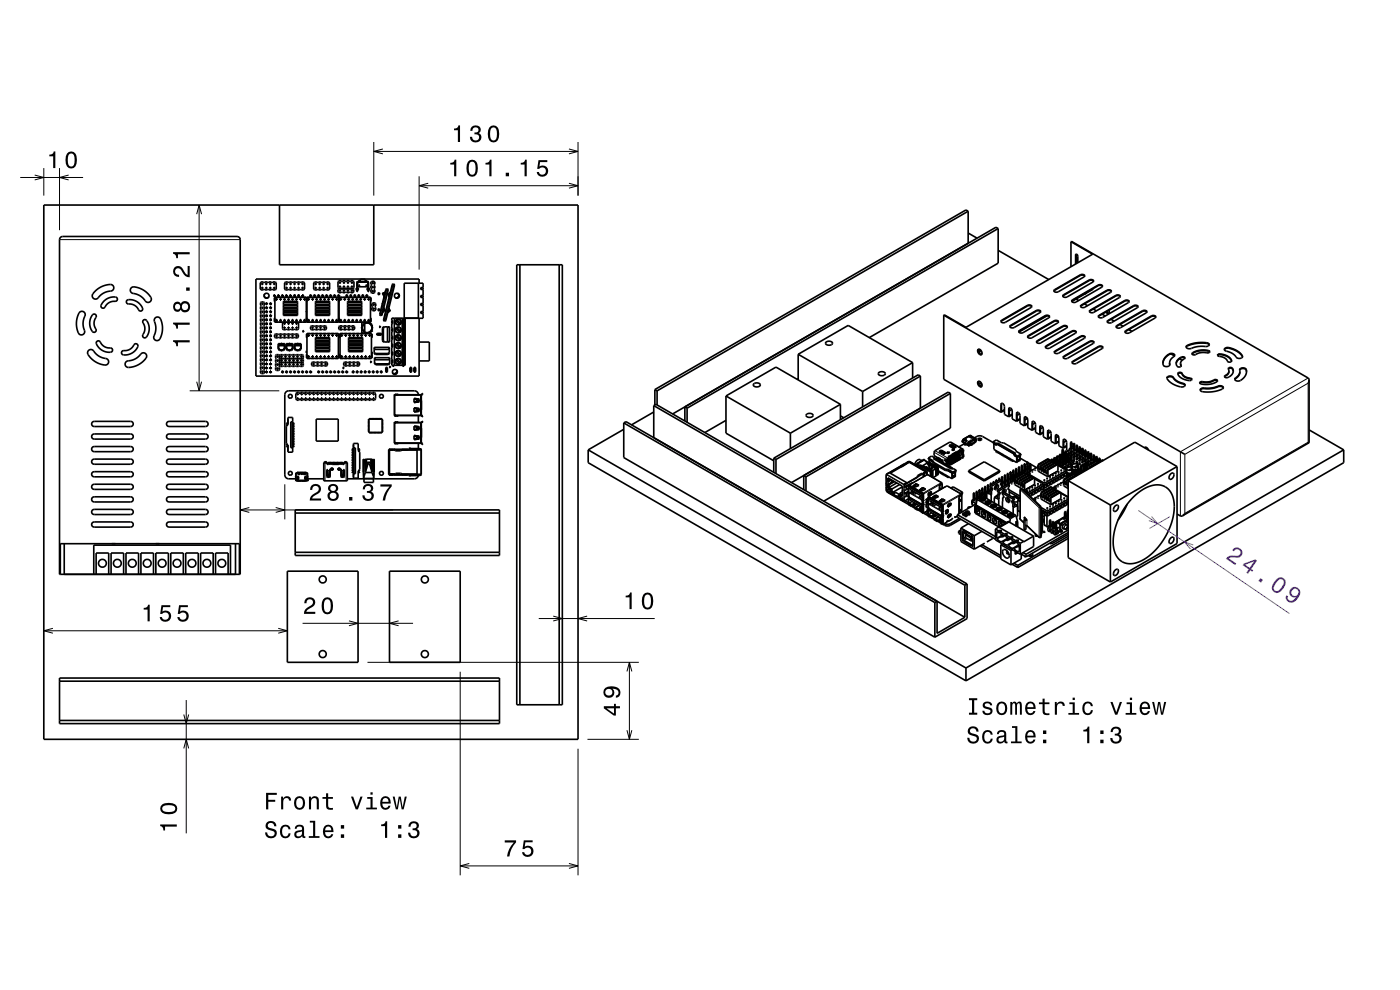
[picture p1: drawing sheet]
<svg xmlns="http://www.w3.org/2000/svg" width="297mm" height="210mm" viewBox="0 0 297 210" stroke-linecap="round" stroke-linejoin="round" font-family="sans-serif">
<g fill="none" stroke="#000" stroke-width=".21">
<path d="M4.3 37.6h13.3M7.4 37.1l1.9 .5-1.9 .6M9.3 35.7v5.8M12.6 35.7v13.1M14.6 37.1l-2 .5 2 .6M79.3 30.1v11.4M79.3 32.1h43.3M81.2 31.6l-1.9 .5 1.9 .5M88.9 37.4v19.8M88.9 39.4h33.7M90.8 38.9l-1.9 .5 1.9 .5M120.7 38.9l1.9 .5-1.9 .5"/>
<path d="M120.7 31.6l1.9 .5-1.9 .5M122.6 30.1v11.4M12.6 50.8h38.4M41.7 45.4l.5-1.9 .6 1.9M42.2 43.5v39.4M76.4 59.3h1.1M228.3 54l-.1 .1M229.2 58.3v.1M231.1 59.4v.1M60.1 64.6h3M60.1 64.8h3M60.1 64h3"/>
<path d="M60.1 64.1h3M60.1 65.3h3M60.1 65.5h3M60.1 66h3M60.1 66.2h3M60.1 66.7h3M60.1 66.8h3M66.9 64.6h3M66.9 64.8h3M66.9 64h3M66.9 64.1h3M66.9 65.3h3"/>
<path d="M66.9 65.5h3M66.9 66h3M66.9 66.2h3M66.9 66.7h3M66.9 66.8h3M66.9 72.3h3M66.9 72.5h3M66.9 71.7h3M66.9 71.8h3M66.9 73h3M66.9 73.2h3M66.9 73.7h3"/>
<path d="M66.9 73.8h3M66.9 74.4h3M66.9 74.5h3M73.7 64.6h3M73.7 64.8h3M73.7 64h3M73.7 64.1h3M73.7 65.3h3M73.7 65.5h3M73.7 66h3M73.7 66.2h3M73.7 66.7h3"/>
<path d="M73.7 66.8h3M73.9 72.3h3M73.9 72.5h3M73.9 71.7h3M73.9 71.8h3M73.9 73h3M73.9 73.2h3M73.9 73.7h3M73.9 73.8h3M73.9 74.4h3M73.9 74.5h3M75.8 61.2v.3"/>
<path d="M75.9 61.2v.3M77.3 68.8a.98 .98 0 0 1 1.5 .5 .98 .98 0 0 1-1.1 1.2 .98 .98 0 0 1-.6-1.6M78 61.2v.3M78.1 61.2v.3M80.4 70.8v.3M80.5 70.8v.3M80.5 66.7l.4 .1M80.9 66.8l-.1 .1M80.9 66.8h.1M81.3 62.2l.1 .1M81.4 62.4l-.2 .1M81.4 62.4h.1"/>
<path d="M81.4 67.9h.1M81.4 62.4l-.1 .2M81.4 62.3v.1M81.4 62.2v.1M81.5 65.9v.1M81.5 67.9h.2M81.5 67.9v.2M81.5 65.9l.1 .1M81.5 65.9h.1M81.5 65.8v.1M81.6 65.6l-.1 .2M81.7 65.7l-.2 .1"/>
<path d="M81.7 67.9l-.1 .2M81.7 67.9l.1 .1M81.9 78.5h.3M81.9 78.4h.3M81.9 61.4h.1M82 61.4l-1.3 5.5M82 61.4l.2 .1M82.1 61.3l-.1 .1M82.2 61.5h.1M82.2 61.5l-1.3 5.3M82.2 61.3v.2M82.4 62.3l.1 .1"/>
<path d="M82.4 62.5v.2M82.4 62.5l-.1 .1M82.5 62.4l-.1 .1M82.5 62.2v.2M82.6 65.9l-.1 .2M82.6 65.9l.1 .2M82.6 65.9h.1M82.7 65.7l-.1 .2M82.7 65.8l-.1 .1M83.2 60.4h.2M83.4 60.4h.1M83.4 60.4l-1.9 7.5"/>
<path d="M83.4 60.2v.2M83.5 60.4l.2 .1M83.5 60.4l-1.8 7.5M83.6 60.3l-.1 .1M87 78.5h.3M87 78.4h.3M87.8 78.5h.3M87.8 78.4h.3M212.5 67.9v.2M214.4 69v.2M216.3 70.1v.1M218 64.8v.1"/>
<path d="M218.1 71.2v.1M219.9 65.9v.1M220 72.3v.1M221.7 67v.1M221.9 73.4v.1M223.6 68v.2M223.7 61.5v.1M223.8 74.5v.1M225.5 69.1v.2M225.6 62.5v.2M225.7 75.6v.1M227.4 70.2v.2"/>
<path d="M227.5 63.6v.2M227.6 76.6v.2M229.3 71.3v.1M229.4 64.7v.2M231.2 72.4v.1M231.3 65.8v.1M233 60.5v.1M233 73.5v.1M233.1 66.9v.1M234.9 61.6v.1M235 68v.1M236.7 62.6v.2"/>
<path d="M236.9 69.1v.1M238.6 63.7v.2M238.8 70.2v.1M240.5 64.8v.2M242.4 65.9v.2M244.3 67v.1M248 75.1v.1M248.2 77.3v.1M250.6 77.5v.1M250.6 75.7v.2M250.8 79.2v.1M251.9 73.3v.1"/>
<path d="M253 74.9v.1M256 72.7v.1M256.4 74.4v.1M258.8 75.1v.1M259.9 79.7v.1M260.7 73.7v.2M261.3 76.5v.1M261.4 78.1v.1M263.6 75.5v.1M264.4 78.4v.1M40.2 82.9h19M41.7 81l.5 1.9 .6-1.9"/>
<path d="M69 98.1v3.9M69.5 99.8h.4M72.9 99.8h-.4M73.4 98.1v3.9M82.5 95.4v5.2h1M83.8 83.9v4.1M83.8 89.7v4.2M83.8 95.4h1.4M84 83.9h5.3M84 88h5.3M84 89.7h5.3M84 93.9h5.3"/>
<path d="M84.2 83.7h.1M84.2 88.2h.1M84.2 89.5v.1M84.2 94v.1M87 95.1v.1M88.3 84.7v.5M88.3 86.7v.5M88.3 90.6v.4M88.3 92.6v.4M88.4 84.7v.5M88.4 86.7v.5M88.4 90.6v.4"/>
<path d="M88.4 92.6v.4M89.3 88.1h.1M89.3 95.4v5.2M89.3 83.8h.1M89.3 94h.1M89.3 89.7h.1M89.3 84.9v2M89.3 90.8v2M191 98.9v.1M191.3 98.9v.1M192 98.3l-1 .6M192 98.5v.1"/>
<path d="M192.1 98.3v.2M192.2 98.3v.1M192.9 97.9v.2M194.5 98.6l.9 .4M194.6 98.4l.4 .2M195.1 98.6v.2M196 97.6l.4 .2M196.5 97.8v.2M198.2 95.9l2.7 1.6M198.2 96.6l.9 .4M198.3 95.6l2.8 1.6M199.3 95.7v.1"/>
<path d="M199.5 97.3h.1M199.5 97.4h.1M199.5 97.4l.5 .1M199.5 95.5v.2M199.8 95.5v.2M199.8 95.8l-.1 .1M199.9 95.9l-.2 .1M200.1 95.9h-.1M200.2 95.9l-.1 .1M200.3 96.3v.1M200.5 97.7h.1M200.5 96.1l-.2 .2"/>
<path d="M200.6 96.1l-.3 .2M200.7 96.1h.1M200.8 97.9v.2M200.8 98.2h-.1M201 98.3h-.1M201 97.6l-.1 .1M201 98.3l-.1 .1M201 97.9v.2M201.1 97.3h.1M201.1 96.9h.1M201.2 97.7h.1M201.4 94.5v.1"/>
<path d="M201.5 98.3h.1M201.5 93.8l2.7 1.5M201.6 97.3l-.1 .1M201.6 98.2h-.1M201.6 94.6l.1 .1M201.6 98.2v.1M201.7 94.3v.1M201.7 98.1h-.1M201.7 98.2h.1M201.8 97.2h-.1M201.8 98h.1M201.8 98.1h.1"/>
<path d="M201.9 94.3v.1M201.9 98h.1M201.9 94.6l-.1 .1M202 98h-.1M202 97.1h.1M202 94.7l-.1 .1M202 97.9h.1M202.1 98h-.1M202.2 97.8h-.1M202.2 97.9h.1M202.3 96.9l-.1 .1M202.3 97.7l-.1 .1"/>
<path d="M202.3 97.8h.1M202.4 97.7h-.1M202.4 97.7v.1M202.5 95.1h.1M202.5 96.8h-.1M202.5 97.6h.1M202.6 97.7h-.1M202.6 97.5v.1M202.7 97.6h-.1M202.7 94.9l-.3 .1M202.7 96.7h.1M202.7 97.5h.1"/>
<path d="M202.8 97.5l-.1 .1M202.8 94.9h.1M202.9 97.4h-.1M202.9 97.5h.1M203 96.5l-.1 .1M203 97.3l-.1 .1M203 97.4h.1M203.1 97.3h.1M203.1 97.3v.1M203.2 96.4h.1M203.2 97.2h.1M203.3 97.3h-.1"/>
<path d="M203.3 97.1v.1M203.4 97.2h-.1M203.5 97.1h-.1M203.5 97.1v.1M203.7 95.4v.1M203.8 96.1l.1 .1M203.8 96.3l.1 .1M203.9 95.7l-2.6 1.4v-.1M203.9 95.5v.1M203.9 96.1h.1M204 95.5v.1M204.1 93.6h.1"/>
<path d="M204.1 93.6v.1M204.1 93.7h.1M204.2 93.5l-.1 .1M204.2 93.5h.1M204.2 93.7h.1M204.2 93.7l.1 .1M204.2 93.7l.4 .2M204.2 93.5l1.1 .7M204.2 95.5h.1M204.3 93.3h.1M204.3 96.3v.1M204.3 93.2v.1"/>
<path d="M204.3 96v.2M204.3 93.2h.1M204.4 93.3l-.2 .2M204.4 93.3l1.1 .6M204.4 93.2l-.1 .1M204.4 95.7h-.1M204.6 93.9h.1M204.6 93.3h.1M204.6 94.2h.1M204.6 94.3h.1M204.6 94.2l.1 .1M204.6 94.3l.1 .1"/>
<path d="M204.6 93.9l.1 .1M204.7 93.4h.1M204.7 93.4h-.1M204.7 93.4l.3 .2M204.7 94h-.1l.1 .1M204.7 93.9l.1 .1M204.7 94h.1M204.7 94.1h.1M204.7 94.3v.1M204.7 94.3h.1M204.7 94.4h.1M204.8 94.3h-.1"/>
<path d="M204.8 94h.1M204.8 94l.5 .4M204.8 93.3l-.1 .1M204.8 94.1h.1M204.8 94.1h-.1M204.8 94.3h.1M204.8 94.3v.1M204.8 94.1l-.2 .2M204.9 93.3h.1M204.9 93.5h.1M204.9 93.4v.1M204.9 93.5h.2"/>
<path d="M204.9 93.5l.1 .1M205 93.3h.1M205 93.3l.2 .2M205 94.2l-.2 .1M205 93.6h.1M205 94.3l-.2 .1M205.2 93.5l-.1 .1M205.2 93.5h.1M205.3 94.4l.1 .1M205.3 94.2v.2M205.3 94.4h.1M205.3 94.2h.1"/>
<path d="M205.4 94.5h.1M205.4 94.5h.2M205.4 94.4v.1M205.5 93.9l-.2 .3M205.5 93.7h.1M205.5 93.9h.1M205.5 93.7l.1 .1M205.5 94.5h.1M205.6 94.5h.1M205.6 94.5v.1M205.6 94.1h.1M205.6 93.8h.1"/>
<path d="M205.7 93.8l-.2 .1M205.7 94.1l-.2 .2M205.7 94.1h.1M205.7 92.4h.1M205.7 92.7h.1M205.7 93.8h.1M205.7 93.8h-.1M205.7 93.8l.1 .1M205.8 92.4l-1.5 .8M205.8 92.4h-.1M205.8 92.4h.1M205.8 92.4l-1.4 .8"/>
<path d="M205.8 92.8l.4 .1M205.8 92.8h.1M205.8 93.8v.1M205.8 93.9h-.1M205.8 93.9h.1M205.8 94.1h-.1M205.8 92.7v.1M205.8 94.4l-.2 .1M205.8 94.4h.1M205.8 94.3l.1 .1M205.8 92.4l-1.4 .9M205.9 92.4h.1"/>
<path d="M205.9 92.4l1.1 .7M205.9 92.7v.1M205.9 94.3h.1M205.9 93.5h.1M205.9 93.7l-.2-.2-.2 .2M205.9 93.7h.1M205.9 93.7l.1 .1M205.9 92.7l-.1 .1M206 92.4h-.1M206 93.8h.1M206 93.8v.1M206 94.3l-.1 .1"/>
<path d="M206 94.4h-.1M206 94.2l.2 .1zM206 92.6h.1M206 92.6v.1M206 92.7l.3 .1M206.1 92.6v.1M206.1 92.6h.1M206.1 93.3v.1M206.1 94.2l.1 .1M206.1 92.7h.1M206.1 93.3l-.1 .2M206.1 93.3l-.2 .2"/>
<path d="M206.1 93.4h.1M206.1 92.9h.1M206.2 94.1h.1M206.3 93.2l.2 .1M206.3 92.8h.1M206.3 92.8l-.1 .1M206.3 94.2h-.2M206.3 94.1h.1M206.4 94l.1 .1M206.5 94.1h-.1M206.5 94.1h-.2h.1M206.5 93.3l-.6 .4"/>
<path d="M206.5 93.3l.1 .2M206.5 93.3v.1M206.5 93.2l-.1 .1M206.5 93.2h.1M206.5 93.2l.2 .1M206.5 93.9l-.1 .1M206.6 93.5l-.6 .3M206.6 93.5h.1M206.6 93.1h.1M206.6 93.1l-.1 .1M206.6 93.1l-.3 .1M206.6 93.1l.2 .1"/>
<path d="M206.6 93.4h.1M206.7 93.3l-.1 .1M206.7 93.3h.1M206.7 93.8v.1M206.7 93.9h.1M206.7 93.8h.1M206.7 93.9h-.1M206.7 93.8l-.9 .5M206.8 93.3h.1M206.8 93.2l-.1 .1M206.8 93.2h.1M206.8 93.4l.1 .1"/>
<path d="M206.9 93.5h.1M206.9 93.5h-.2M206.9 93.5h-.1M207 93.5h-.1M207 93.1l.1 .1M207 93.8l-.3 .1M207 93.1l-.2 .1M207 93.1h.1M207 93.5h.1M207.1 93.5h.1M207.1 93.1h-.1M207.1 93.1v.1"/>
<path d="M207.1 93.2v.3M212.5 85.7l-.2 .1M214.1 86.7l-.1 .1M215.8 87.6l-.2 .1M217.4 88.6l-.1 .1M219.1 89.5l-.2 .1M220.7 90.5l-.1 .1M222.4 91.5h-.2M222.4 97.3l-2.2 1.2M222.5 97.4l-2.1 1.2M222.5 97.5l-2.1 1.2M222.8 97.6l-2.1 1.2"/>
<path d="M223 97.6l-2.2 1.3M223 97.7l-2.1 1.3M223.3 97.9l-2.1 1.2M223.4 97.9l-2.1 1.2M223.5 98l-2.1 1.2M223.8 98.1l-2.1 1.3M223.9 98.2l-2.1 1.2M224 98.3l-2.2 1.2M224 92.4l-.1 .1M224.3 98.4l-2.1 1.2M224.4 98.5l-2.1 1.2M224.4 99.9l-2.1 1.2"/>
<path d="M224.4 98.6l-2.1 1.2M225.7 93.4h-.2M226.2 99.5a.77 .77 0 0 0 1.4 0M226.4 99.2l.6-.1 .5 .3a.65 .65 0 0 1-.6 .3 .65 .65 0 0 1-.6-.4zM227.4 98.8a.77 .77 0 0 0 1.4 0M227.6 99.6l.4 .1M227.6 99.7l.4 .2M227.6 98.5l.6-.1 .5 .3a.65 .65 0 0 1-.6 .4 .65 .65 0 0 1-.6-.4zM228.6 99.6l-.3 .1M228.6 99.8l-.3 .1M228.9 95.3h-.1M230.6 96.2l-.1 .1"/>
<path d="M232.3 97.2h-.1M232.6 97.7l-2.1 1.2M232.7 97.7l-2.1 1.3M232.8 97.8l-2.1 1.2M233.1 97.9l-2.1 1.3M233.2 98l-2.1 1.2M233.3 98.1l-2.2 1.2M248.9 80v.2M251 81.3v.1M251.4 96.4l26.1-15.1v12.5l-26.1 15.1zM252.5 80.2v.1M255.1 81v.1"/>
<path d="M255.5 82.3v.1M257.5 80.6v.1M258.4 81.9v.1M262.1 80.2v.1M277.5 80.2l-27.1 15.6v13.6M51 108.2h32.4M52.9 107.7l-1.9 .5 1.9 .5M58.5 107.7l1.9 .5-1.9 .5M60.4 102.7v7.5M62.7 101.1h.1M62.7 101.2h.1M62.7 101.2l.1 .1"/>
<path d="M62.7 101.1v.1M62.7 101.9l.1 .1M62.7 101.9h.1M62.8 100.3h.6M62.8 101.9h2.4M62.8 101l-.1 .1M62.8 101.9h.1M62.8 102h.1M62.8 102h-.1M62.8 101.9v.1M62.9 100.3v1.6M62.9 102h.1"/>
<path d="M62.9 101.9h.1M63 102h.1M63 102h2M63 100.2h.3M63 101.9v.1M63 101.9h2M63 101.5h.1M63.1 101.1h.1M63.1 101.7h.2M63.1 101.4l-.1 .1M63.1 101.4h.1M63.1 101.3h.1"/>
<path d="M63.1 101h.2M63.1 101v.5M63.1 101v.1M63.2 100.2v.1M63.2 101.3v.1M63.2 101.3h.1M63.2 101.4h.1M63.2 102h.1M63.2 100.5v.1M63.3 101h.1M63.3 101v.1M63.3 101.1h.1"/>
<path d="M63.3 101.1l.1 .4M63.3 100.3v.2M63.4 101.4h.1M63.4 101.5h.1M63.4 101.4v.1M63.4 101.5h-.1M63.4 100.3h.1M63.4 100.3l.1 .1M63.5 100.5l-.3 .1M63.6 100.3h.1M63.6 100.3h.8M63.6 100.2v.4h-.4v-.3"/>
<path d="M63.9 100.6h.1M63.9 100.6h.2M63.9 102h.1M63.9 100.5h.1M63.9 100.5h.2M63.9 100.5v.1M64.1 100.5h.1M64.1 100.5v.1M64.1 102h.1M64.1 100.6h.1M64.4 100.2v.4h.4v-.4M64.5 100.5l.3 .1"/>
<path d="M64.6 100.3h.6M64.6 100.3l-.1 .1M64.6 100.3h.1M64.6 101.5h.1M64.7 100.3v.2M64.7 100.2h.3M64.7 101.1v.4M64.7 101.1h.1M64.7 101.7h.2M64.7 101h.1M64.7 101h.2M64.7 101v.1"/>
<path d="M64.8 100.5v.1M64.8 100.5h.1M64.8 102h.1M64.8 100.6h.1M64.8 101.3v.1M64.8 101.3h.1M64.8 101.4h.1M64.9 101.4v.1M64.9 101h.1M64.9 101v.1M64.9 101.1h.1M64.9 101.1l.1 .4"/>
<path d="M64.9 101.4l.1 .1M65 101.4h.1M65 101.5h.1M65 101.4v.1M65 102h.1M65 101.9v.1M65.1 101.9h-.1M65.1 100.3v1.6M65.1 101.9h.1M65.1 102h-.1M65.2 101.9h.1M65.2 101.9v.1"/>
<path d="M65.2 102h.1M65.2 101l.1 .1M65.3 101.9l-.1 .1M65.3 101.9h.1M65.3 101.1h.1M65.3 101.2h.1M65.3 101.1v.1M65.3 101.2l-.1 .1M69.5 101.2h.1M69.6 100.6h.2M69.6 100.8h.2M69.6 101.1h.2"/>
<path d="M69.8 101.2h.1M69.9 101.1h.1M72.3 101.1h.1M72.4 101.2h.2M72.6 100.6h.2M72.6 100.8h.2M72.6 101.1h.2M72.8 101.2h.1M77.3 101v.5M79.2 101v.5M83.6 100.6h2.9M87 100.9h.1"/>
<path d="M188.1 100.6l3.7 2.1M188.2 103.7h.1M188.3 104.1h-.1M188.3 104.1l-.1 .1M188.4 102.7l-.1 .1M188.4 102.1l-.1 .6M188.4 104.4v.1M188.4 102.1v.6M188.9 104.5h-.1M189 103.9h.1M189.1 103.9h-.1M189.2 101.8v.6"/>
<path d="M189.2 101.8v.5M189.3 104.9l-1.3-.8v-3.4l3.7 2.1v3.5l-.1-.1M189.3 104.4l.1 .1M190.5 105.6l1 .6M190.6 105.1l-.1 .1M190.8 104.9h.1M190.9 105.2h.1M191 105.6h-.1M191 105.7h-.1M191.4 103.9v.6M191.5 103.9h-.1M191.5 104.6h-.1"/>
<path d="M191.6 106h-.1M191.9 102.8v.5M191.9 104.1v.6M191.9 105.4v.9M192 103.3v.7M192 104.7v.7M192.2 103.2v.7M192.2 104.6v.7M192.3 103.2v.7M192.3 105.2v.1M192.5 104.5v.8M192.7 104.5v.8"/>
<path d="M192.8 103.3l-.1 1M192.8 105.7l-.1 1M192.8 103h.1M192.9 103.3v1M192.9 105.7v1M192.9 104.5l-.1 .8M192.9 103.1h.1M193 104.6l2.5 1.5M193 105.5l2.5 1.4M193.1 104.5l2.5 1.4M193.1 107.2h.1M193.4 104.2v.1"/>
<path d="M193.5 106.4l-.6 .3M193.5 106.4l-.6 .4M193.5 107.3l1.4 .8M193.5 103.5l1.4 .8M193.6 107.2l1.4 .8M193.6 104.6v.1M193.6 107h.1M193.7 103.1v.1M194.1 103.2l.2 .1M194.1 103.2l.1 .1M194.1 103.1l.3 .1M194.6 101v.1"/>
<path d="M195 104.2v.1M195 105.4v.1M195 107.8v.1M195.1 103.9v.1M195.5 104l.2 .1M195.5 104.1h.1M195.5 106.9h.1M195.6 103.9l.2 .1M195.6 105.8h.1M195.7 106.2v.7M195.7 100.5l-1 .6M195.7 106.4v.8"/>
<path d="M195.8 100.6l-1 .6M195.8 106.3v.1M195.8 100.5h.1M195.8 105.1v1M195.8 107.5v.9M195.9 100.5v.6M195.9 108.3v.1M195.9 105.2h.1M195.9 106v.1M195.9 107.6h.1M195.9 107l.1 .1M195.9 106.1l.1 .1"/>
<path d="M196.4 106.6h.1M196.5 106v.6M196.6 100.1v.7l-3.7 2.1M196.6 106.9v.8M196.6 100.1v.6M196.7 108.4l-.8 .4M196.7 100.7l3 1.7M196.7 108.1l.1 .1M196.8 108.3h-.1M196.8 106.9v.8M196.9 105.7v1M196.9 108.1v.9"/>
<path d="M197 108.1h-.1M197 105.7h-.1M197 107v.7M197 105.4h.1M197 105.7v1M197 108.1v.9M197 106.9v.1M197 105.4v.1M197.1 104.8v.1M197.1 104.5v.2M197.2 107l2.4 1.5M197.2 107.9l2.4 1.4"/>
<path d="M197.3 106.9l2.4 1.4M197.3 109.6h.1M197.4 104.7l.1 .1M197.5 104.6h.1M197.5 104.3h.1M197.6 106.6v.1M197.6 108.8l-.6 .3M197.7 108.8l-.7 .4M197.7 109.7l1.4 .8M197.7 105.9l1.4 .8M197.7 109.6l1.5 .8M197.7 107v.1"/>
<path d="M197.7 109.4h.1M197.8 105.5v.1M198.2 105.6l.2 .1M198.2 105.6l.1 .1M198.3 105.4l.3 .2M199.1 106.6l.1 .1M199.2 107.8v.1M199.2 110.2v.1M199.2 106.3v.1M199.3 103.2h.1M199.5 102.8h.1M199.6 102.5l-3.8 2.1"/>
<path d="M199.6 106.4l.2 .1M199.6 102.6l-3.7 2.2M199.6 106.5h.2M199.7 102.6h-.1M199.7 109.3h.1M199.7 106.3l.3 .1M199.8 108.2h.1M199.8 102.5l-.2 .1M199.8 102.5v.1M199.8 108.6v.7M199.8 102.6v1M199.9 108.8v.8"/>
<path d="M199.9 108.7v.1M200 107.4h.1M200 109.9l-.1 .9M200 107.4l-.1 1.1M200.1 107.6h-.1M200.1 108.4l-.1 .1M200.1 110h-.1M200.1 110.7l-.1 .1M200.1 109.4v.1M200.1 108.5v.1M200.4 111.1v.3M200.6 109h.1"/>
<path d="M200.7 108.4l-.1 .6M200.8 103.2l-3.8 2.1M200.8 110.8l-.8 .4M200.9 110.5v.1M200.9 103.1l2.9 1.7M200.9 110.7h-.1M201.2 110.5h-.1M201.2 110.4h.1M201.2 107.2v.1M201.2 109.6h.1M201.3 106.9v.2M201.3 109.2v.2"/>
<path d="M201.6 107.1l.1 .1M201.6 109.4l.1 .1M201.6 111.1v.3M201.6 107h.1M201.6 109.3l.1 .1M201.7 106.7h.1M201.7 109h.1M202 110.1l-.8 .4M202.1 110h-.1M202.1 109.9v.1M202.6 109.7h-.1M202.6 109.6v.1"/>
<path d="M203.1 109.5l-.5 .2M203.5 105.6h.1M203.7 105.1v.1M203.7 104.9l-3.7 2.1M203.9 104.9l-3.9 2.3M203.9 104.9v.1M204 105v3.7M204.8 108.7l-.3 .1M204.9 108.8l-.2 .1M204.9 114.1l-.8 .3M205 109.1l-.2 .1M205.2 114.2l-.8 .6"/>
<path d="M205.3 112.9h.1M205.4 108.4l-.3 .1M205.5 108.4l-.2 .1M205.6 108.7l-.2 .2M206.4 115.6l-.3 .2M213.7 117.1l.1 .3h-.1zM213.7 116.9h.1M214 117.5h.1M215.9 107l-.3 .1M215.9 106.5h-.9M215.9 106.4h-.9M215.9 107.2h-.1"/>
<path d="M215.9 105.4l-.7-.1-.4 .1M216.1 108.4v.1M216.4 103.8v.1M216.4 110.1h.1M216.4 103.9v6.2M216.4 110.1l.1 .1M216.4 103.9l4 3.8M216.4 110.1l.8 .8M216.5 103.7h.1M216.6 103.7l-.2 .2M216.6 103.7l4 3.8M216.7 103.6h.1"/>
<path d="M216.7 103.6l-.1 .1M216.7 103.6l4 3.9M217.2 110.4l.2 .1M217.3 110.2h.1M217.3 110.2v-.6l.6 .6v1.3M217.3 110.2l.1 .1M217.3 110.2l-.1 .1M217.4 110.3v.2M217.4 110.3l.1 .2M217.4 100.2l-2.1 1.2M217.5 111.4l.4 .1M217.5 111.4l.3 .1"/>
<path d="M217.5 111.4l.2 .1M217.5 110.5v.9M217.5 110.5h-.1M217.5 100.2l-2.1 1.3M217.6 100.3l-2.2 1.2M217.8 103.7h.1M217.9 111.5l2.5 2.5M217.9 111.5v.1M217.9 100.4l-2.1 1.3M217.9 103.7h.1M218 103.6h.1M218 100.5l-2.1 1.2"/>
<path d="M218 100.6l-2.1 1.2M218.1 103.6h.1M218.1 103.5h.1M218.2 103.5h.1M218.3 103.5h.1M218.3 103.4h.1M218.4 100.7l-2.2 1.2M218.4 103.4h.1M218.5 100.8l-2.1 1.2M218.5 103.3h.1M218.5 100.9l-2.1 1.2M218.6 103.3h.1"/>
<path d="M218.8 101l-2.1 1.2M219 101.1l-2.2 1.2M219 101.1l-2.1 1.3M219.3 101.3l-2.1 1.2M219.4 101.3l-2.1 1.3M219.5 102.7l-2.1 1.3M219.5 101.4l-2.1 1.2M220.4 107.7h.3M220.4 114h.3M220.4 107.7v6.3M220.4 114h.1M220.6 107.5l-.2 .2"/>
<path d="M220.6 107.5l.1 .2M220.7 107.7v6.3M220.7 114l-.1 .1M220.7 107.5l.1 .2M220.7 107.5h-.1M220.7 107.5h.1M220.8 107.7h-.1M220.8 113.9l-.1 .1M220.8 107.7v6.2M220.8 113.9v.1M220.9 108.3l.1 .1M220.9 108.5v.1"/>
<path d="M220.9 107.6l-.1 .1M220.9 113.9h-.1M220.9 108.6h.1M220.9 113.1h.1M220.9 108.6v4.5M221 108.4v.2M221 108.4h-.1M221 108.4h.1M221 108.6h-.1M221 113l-.1 .1M221 108.6v4.4M221 113v.1"/>
<path d="M221.1 113h-.1M221.1 108.5l.6 .2M221.1 108.5l-.1 .1M221.1 113h.1M221.5 110.3l-.4 .1M221.5 110.1l-.4 .1M221.5 109.6l-.4 .1M221.5 109.5l-.4 .1M221.8 111.4l-.1 .1M222.7 100.9h.1M222.8 100.9h.1M222.8 100.8v.1"/>
<path d="M222.9 100.8h.1M223 100.7h.1M223 103.2l-2.1 1.3M223.1 100.7h.1M223.1 103.3l-2.1 1.2M223.1 103.4l-2.1 1.2M223.2 100.6v.1M223.2 100.6h.1M223.3 100.6h.1M223.3 100.5h.1M223.4 100.5h.1M223.4 106.8h.1"/>
<path d="M223.5 100.4v.1M223.5 103.5l-2.2 1.2M223.5 106.7h.1M223.5 100.4h.1M223.6 106.7h.1M223.6 103.6l-2.1 1.2M223.6 106.6v.1M223.6 103.6l-2.1 1.3M223.7 106.6h.1M223.8 106.5v.1M223.8 106.5h.1M223.9 106.5h.1"/>
<path d="M224 103.8l-2.2 1.2M224 106.4v.1M224 106.4h.1M224.1 103.8l-2.2 1.3M224.1 106.4h.1M224.1 103.9l-2.1 1.2M224.1 106.3v.1M224.4 104.1l-2.1 1.2M224.5 104.1l-2.1 1.2M224.6 104.2l-2.1 1.2M224.8 111.2v.9M224.9 104.3l-2.1 1.3"/>
<path d="M225 111.2v.9M225 104.4l-2.1 1.2M225.1 105.8l-2.2 1.2M225.1 104.5l-2.2 1.2M226 111.5l.3-.1 .1 .3-.2 .4-.3 .2-.2-.3zM226.3 100.2l.4 .2 .7-.1M226.3 100.4l.7 .2 .4-.1M226.3 100.2v.1M226.3 100.7v.1M226.3 100.9v.1M226.3 111.3l-.4 .3-.2 .4 .1 .3M226.5 110.2h.1"/>
<path d="M226.5 110.3v.9M227.8 100.4l-2.1 1.3M227.9 100.5l-2.1 1.2M228 100.6l-2.2 1.2M228.3 100.7l-2.1 1.2M228.4 100.8l-2.1 1.2M228.4 100.9l-2.1 1.2M9.3 133.8h51.7M11.2 133.3l-1.9 .5 1.9 .5M59 133.3l2 .5-2 .5M64.2 132.2h23.4M74 131.7l2 .5-2 .5"/>
<path d="M84.6 131.7l-2 .5 2 .5M114.3 131.2h24.6M117.4 130.7l1.9 .5-1.9 .5M124.6 130.7l-2 .5 2 .5M39 151.6l.5 1.9 .5-1.9M39 158.8l.5-2 .5 2M39.5 148.5v28.3M78 140.5h57.5M97.6 142.5v43.2M122.6 158.8v26.9M124.6 156.8h10.9M133 142.4l.5-1.9 .5 1.9"/>
<path d="M133 154.9l.5 1.9 .5-1.9M133.5 140.5v16.3M97.6 183.7h25M99.6 183.2l-2 .5 2 .5M120.7 183.2l1.9 .5-1.9 .5"/>
<circle cx="59.7" cy="73.6" r=".6"/>
<circle cx="61.4" cy="73.6" r=".6"/>
<circle cx="63.2" cy="73.6" r=".6"/>
</g>
<path d="M248.2 109.6l-4.3 2.5" fill="none" stroke="#8000ff" stroke-width=".21"/>
<g fill="none" stroke="#000" stroke-width=".35">
<path d="M9.3 43.5h113.3v113.3h-113.3zM12.8 50.3l.5-.1h37.1a.66 .66 0 0 1 .6 .6v71h-38.4v-71zM55.4 59.8h.5l.2 .2 .1-.2h.6l.1 .2 .2-.2h.5l.2 .2 .1-.2h.5l.2 .2v1.3l-.2 .2h-.5l-.1-.2-.2 .2h-.5l-.2-.2-.1 .2h-.6l-.1-.2-.2 .2h-.5l-.2-.2v-1.3zM59.3 43.5v12.7h20v-12.7M60.5 59.8h.6l.1 .2 .2-.2h.5l.2 .2 .1-.2h.6l.1 .2 .2-.2h.5l.2 .2 .1-.2h.5l.2 .2v1.3l-.2 .2h-.5l-.1-.2-.2 .2h-.5l-.2-.2-.1 .2h-.6l-.1-.2-.2 .2h-.5l-.2-.2-.1 .2h-.6l-.1-.2v-1.3zM66.7 59.8h.5l.2 .2 .1-.2h.6l.1 .2 .2-.2h.5l.2 .2 .1-.2h.6l.1 .2v1.3l-.1 .2h-.6l-.1-.2-.2 .2h-.5l-.2-.2-.1 .2h-.6l-.1-.2-.2 .2h-.5l-.2-.2v-1.3zM72 59.9v.2M72 59.9h.2M72 59.9h.1M72.1 59.9v.1M72.1 59.9h.1M72.2 59.9v.1"/>
<path d="M72.2 59.9h.1M72.2 59.9v.2M72.9 59.9h.1M72.9 59.9v.2M72.9 59.9h.2M72.9 59.9v.1M73 59.9v.1M73.1 59.9h-.1M73.1 59.9v.2M73.7 59.9v.2M73.7 59.9h.2M73.7 59.9h.1"/>
<path d="M73.8 59.9h.1M73.8 59.9v.1M73.9 59.9v.1M73.9 59.9v.2M73.9 59.9h.1M74.6 59.9h.1M74.6 59.9v.2M74.6 59.9h.2M74.6 59.9v.1M74.7 59.9v.1M74.8 59.9v.2M74.8 59.9h-.1"/>
<path d="M75.8 59.8h2.3M75.9 59.8l-.2 2.1v-2.1l.2-.1h2.2l.1 .1v2.1l-.1-2.1M75.9 59.8h2.2M76 59.7h.4M76 59.7h.1M76.1 59.8h.1M76.3 59.8h.1M76.4 59.7h.1M76.4 59.7l.1-.5h.9l.1 .5M76.4 59.8h.1M77.5 59.8h.1M77.5 59.7h.4"/>
<path d="M77.5 59.7h.1M77.6 59.8h.1M77.8 59.8h.1M77.9 59.7h.1M78.7 59.8l.1-.1 .7 .1v.5l-.1 .2 .1 .1v.6l-.1 .1 .1 .2v.5l-.1 .2h-.6l-.1-.2v-.5l.1-.1-.1-.2v-.6l.1-.1-.1-.2zM79 60v.2M79 60h.2M79 60h.1M79.2 60v.2M79.2 60h.1M109.6 56.2h9.7v93.3h-9.7zM110.3 56.2v93.3"/>
<path d="M118.6 56.2v93.3M205.4 49.4l1.9 1.1M205.4 44.8v6.8l-62.7 36.2M205.4 44.8l-.5-.3-66 38.1M205.4 44.8l-66 38.1M211.8 53.1l10.7 6.2M211.8 48.5v7.3l-27.4 15.8M211.8 48.5l-.5-.3-66 38.1M211.8 48.5l-66 38.1M227.2 51.3l.1-.1 50.2 29 .2 .4M227.2 51.3v5.3M227.2 51.3l4.6 2.6-26.9 15.5-4.6-2.6-.1 .1"/>
<path d="M228.3 53.9v2M228.7 55.7v-1.4l-.3-.3-.1-.1-.1 2.1M230.1 58.6l-.3-.2h-.6l-5.6 3.3M231.9 59.6v.2M232 59.7l-.3-.2h-.6l-5.6 3.3M16.9 66.2a.73 .73 0 0 1 1 .1 .73 .73 0 0 1 0 1l-.3 .9 .1 1a1.57 1.57 0 0 1 0 1.7 .88 .88 0 0 1-1.3-.8 4.7 4.7 0 0 1 .5-3.9zM18.8 74.3a.86 .86 0 0 1 1.4 .6l.5 .5 .9 .4a1.56 1.56 0 0 1 1.4 .9 .88 .88 0 0 1-1.3 .6 4.3 4.3 0 0 1-3.1-2.5zM19.6 66.8a.49 .49 0 0 1 .8 0 .49 .49 0 0 1-.2 .8 2.27 2.27 0 0 0 .2 2.4 .49 .49 0 0 1-.4 .5 .49 .49 0 0 1-.6-.4 3 3 0 0 1 .2-3.3zM20.1 61.9a4.3 4.3 0 0 1 3.8-1.4 .74 .74 0 0 1 .2 .9 .74 .74 0 0 1-.9 .4l-.9 .2-.9 .5a1.55 1.55 0 0 1-1.4 .9 .88 .88 0 0 1 .1-1.5zM20.5 72.5a.51 .51 0 0 1 .5-.2 .51 .51 0 0 1 .4 .5 2.27 2.27 0 0 0 2.2 1 .55 .55 0 0 1 .1 .8 .55 .55 0 0 1-.7 .1 2.87 2.87 0 0 1-2.6-2zM22 63.9a2.82 2.82 0 0 1 2.7-.8 .5 .5 0 0 1 .1 .7 .5 .5 0 0 1-.6 .1 2.29 2.29 0 0 0-2.1 1.4 .55 .55 0 0 1-.7-.3 .55 .55 0 0 1 .3-.7zM25.9 74.6l.1-.2a2.41 2.41 0 0 0 2.5-1.4 .49 .49 0 0 1 .7 .1 .49 .49 0 0 1-.1 .7 2.9 2.9 0 0 1-3.1 1.4l-.2-.2z"/>
<path d="M26.8 76.7l1.4-.3 1.1-.7a1.56 1.56 0 0 1 1.4-.8 .88 .88 0 0 1-.1 1.5 4.3 4.3 0 0 1-3.8 1.4 .7 .7 0 0 1 0-1.1zM27 63.7a2.8 2.8 0 0 1 3.3 1.9 .5 .5 0 0 1-.6 .4 .5 .5 0 0 1-.4-.5 2.27 2.27 0 0 0-2.2-1 .46 .46 0 0 1-.1-.8zM27.8 61.1a1.71 1.71 0 0 1 1.9 .1l1.3 .8a2.85 2.85 0 0 1 1.1 1.5 .74 .74 0 0 1-.7 .7 .74 .74 0 0 1-.7-.6l-.7-.7-.9-.5a1.56 1.56 0 0 1-1.5-.8zM30.5 67.9l.2-.1a1.95 1.95 0 0 1 1 2.1 2.07 2.07 0 0 1-1 1.8 .64 .64 0 0 1-.5-.6 .64 .64 0 0 1 .4-.6 2.34 2.34 0 0 0-.3-2.2zM32.8 67.5a.83 .83 0 0 1 1-.2 .83 .83 0 0 1 .5 .9 4.3 4.3 0 0 1-.7 4 .74 .74 0 0 1-.9-.3 .74 .74 0 0 1 .1-.9l.3-1.2-.4-1.8zM55.3 64.2l.1-.2h.5l.2 .2v.5l-.2 .2 .2 .1v.6l-.2 .1 .2 .2v.5l-.2 .1 .2 .2v.6l-.2 .1 .2 .2v.5l-.2 .1 .2 .2v.6l-.2 .1 .2 .2v.5l-.2 .1 .2 .2v.6l-.2 .1 .2 .2v.5l-.2 .1 .2 .2v.6l-.2 .1 .2 .2v.5l-.2 .1 .2 .2v.5l-.2 .2 .2 .2v.5l-.2 .1 .2 .2v.5l-.2 .2 .2 .2v.5l-.2 .1 .2 .2v.5l-.2 .2 .2 .1v.6l-.2 .1 .2 .2v.5l-.2 .1-.6-.1v-.5l.1-.1-.1-.2v-.6l.1-.1-.1-.2v-.5l.1-.1-.1-.2v-.5l.1-.2-.1-.2v-.5l.1-.1-.1-.2v-.5l.1-.2-.1-.2v-.5l.1-.1-.1-.2v-.5l.1-.2-.1-.1v-.6l.1-.1-.1-.2v-.5l.1-.2-.1-.1v-.6l.1-.1-.1-.2v-.5l.1-.1-.1-.2v-.6l.1-.1-.1-.2v-.5l.1-.1-.1-.2v-.6l.1-.1-.1-.2v-.5l.1-.1-.1-.2v-.6l.1-.1-.1-.2zM55.5 61h.2M55.5 60.3h.2M55.5 60.1h.2M55.5 61.2h.2M55.5 60.1v.2M55.5 61v.2"/>
<path d="M55.5 60.1l.1 .1M55.5 61h.1M55.5 60.1h.1M55.6 71.3h.2M55.6 64.4h.2M55.6 77.1h.2M55.6 77.9h.2M55.6 78.8h.2M55.6 78.1h.2M55.6 77.3h.2M55.6 69.4h.2M55.6 79h.2"/>
<path d="M55.6 69.7h.2M55.6 72h.2M55.6 73.7h.2M55.6 65.4h.2M55.6 64.6h.2M55.6 64.4v.2M55.6 65.2v.2M55.6 66.1v.2M55.6 66.9v.2M55.6 67.7v.3M55.6 68.6v.2M55.6 69.4v.3"/>
<path d="M55.6 70.3v.2M55.6 71.1v.2M55.6 72v.2M55.6 72.8v.2M55.6 73.7v.2M55.6 74.5v.2M55.6 75.4v.2M55.6 76.2v.2M55.6 77.1v.2M55.6 77.9v.2M55.6 78.8v.2M55.6 65.2h.2"/>
<path d="M55.6 66.1h.2M55.6 66.3h.2M55.6 66.9h.2M55.6 67.1h.2M55.6 67.7h.2M55.6 68h.2M55.6 68.6h.2M55.6 68.8h.2M55.6 70.3h.2M55.6 70.5h.2M55.6 71.1h.2M55.6 72.2h.2"/>
<path d="M55.6 72.8h.2M55.6 73h.2M55.6 73.9h.2M55.6 74.5h.2M55.6 74.7h.2M55.6 75.4h.2M55.6 75.6h.2M55.6 76.2h.2M55.6 76.4h.2M55.6 64.4h.1M55.6 66.1h.1M55.6 66.9v.1"/>
<path d="M55.6 67.7v.1M55.6 68.6h.1M55.6 69.4v.1M55.6 70.3h.1M55.6 71.1v.1M55.6 72h.1M55.6 72.8v.1M55.6 73.7h.1M55.6 74.5v.1M55.6 75.4h.1M55.6 76.2v.1M55.6 77.1h.1"/>
<path d="M55.6 77.9v.1M55.6 78.8h.1M55.6 60.3h.1M55.6 60.2h.1M55.6 61.1h.1M55.6 61h.1M55.6 60.2v.1M55.6 61v.1M55.6 61.1l-.1 .1M55.6 60.3h-.1M55.6 72.9h.1M55.6 71.2h.1"/>
<path d="M55.6 64.5h.1M55.6 78.9h.1M55.6 78h.1M55.6 73h.1M55.6 74.7h.1M55.6 69.6h.1M55.6 69.5h.1M55.6 77.2h.1M55.6 64.5v.1M55.6 64.4v.1M55.6 66.1v.1M55.6 67v.1"/>
<path d="M55.6 67.8v.1M55.6 69.5v.1M55.6 70.3v.1M55.6 71.2v.1M55.6 72v.1M55.6 72.9v.1M55.6 73.7v.1M55.6 74.6v.1M55.6 75.4v.1M55.6 76.3v.1M55.6 77.1v.1M55.6 78v.1"/>
<path d="M55.6 78.8v.1M55.6 65.4h.1M55.6 66.2v.1M55.6 66.2h.1M55.6 67.1h.1M55.6 67h.1M55.6 67.9v.1M55.6 67.8h.1M55.6 67.9h.1M55.6 68.8h.1M55.6 69.6v.1M55.6 70.4v.1"/>
<path d="M55.6 70.4h.1M55.6 71.3h.1M55.6 72.1v.1M55.6 72.1h.1M55.6 73.8v.1M55.6 73.8h.1M55.6 74.6h.1M55.6 75.5v.1M55.6 75.5h.1M55.6 76.4h.1M55.6 76.3h.1M55.6 77.2v.1"/>
<path d="M55.6 78.1h.1M55.6 78.9v.1M55.7 60.3h.1M55.7 61.1v.1M55.7 60.2v.1M55.7 61v.1M55.7 70.4l.1 .1M55.7 64.4v.1M55.7 66.1v.1M55.7 67v.1M55.7 67.8v.1M55.7 68.6v.2"/>
<path d="M55.7 69.5v.1M55.7 70.3v.1M55.7 71.2v.1M55.7 72v.1M55.7 72.9v.1M55.7 73.7v.1M55.7 74.6v.1M55.7 75.4v.1M55.7 76.3v.1M55.7 77.1v.1M55.7 78v.1M55.7 78.8v.1"/>
<path d="M55.7 64.5l.1 .1M55.7 65.4h.1M55.7 66.2l.1 .1M55.7 67.1h.1M55.7 67.9l.1 .1M55.7 68.8h.1M55.7 69.6l.1 .1M55.7 71.3h.1M55.7 72.1l.1 .1M55.7 73h.1M55.7 73.8l.1 .1M55.7 74.7h.1"/>
<path d="M55.7 75.5l.1 .1M55.7 76.4h.1M55.7 77.2l.1 .1M55.7 78.1h.1M55.7 78.9l.1 .1M55.7 61h.1M55.7 60.1v.2M55.7 61v.2M55.7 60.1v.1M55.8 78.8h-.1M55.8 75.4h-.1M55.8 72.8l-.1 .1"/>
<path d="M55.8 66.9l-.1 .1M55.8 69.4l-.1 .1M55.8 71.1l-.1 .1M55.8 70.3h-.1M55.8 68.6h-.1M55.8 67.7l-.1 .1M55.8 66.1h-.1M55.8 65.2l-.1 .2M55.8 64.4v.2M55.8 65.2v.2M55.8 66.1v.2M55.8 66.9v.2"/>
<path d="M55.8 67.7v.3M55.8 68.6v.2M55.8 69.4v.3M55.8 70.3v.2M55.8 71.1v.2M55.8 72v.2M55.8 72.8v.2M55.8 73.7v.2M55.8 74.5v.2M55.8 75.4v.2M55.8 76.2v.2M55.8 77.1v.2"/>
<path d="M55.8 77.9v.2M55.8 78.8v.2M55.8 64.4h-.1M55.8 72h-.1M55.8 73.7h-.1M55.8 74.5l-.1 .1M55.8 76.2l-.1 .1M55.8 77.1h-.1M55.8 77.9l-.1 .1M56.1 62.4a.53 .53 0 0 0 .2 .7 .53 .53 0 0 0 .7-.2M56.4 61h.2M56.4 60.3h.2"/>
<path d="M56.4 60.1h.2M56.4 61.2h.2M56.4 60.1v.2M56.4 61v.2M56.4 60.1v.1M56.4 61h.1M56.4 65.2l.1-.1 .2 .1-.1 .2zM56.4 66.1l.1-.1 .2 .1-.1 .2h-.2zM56.4 64.6l.1-.3 .2 .1-.1 .2M56.4 75.4l.2-.1 .1 .2-.1 .2-.2-.1zM56.4 76.2h.2l.1 .2-.1 .1-.2-.1zM56.4 71.3h.2"/>
<path d="M56.4 64.6h.2M56.4 77.1h.2M56.4 77.9h.2M56.4 78.8h.2M56.4 60.3h.1M56.4 60.2h.1M56.4 61.1h.1M56.4 78.1h.2M56.4 77.3h.2M56.4 69.4h.2M56.4 79h.2M56.4 69.6h.2"/>
<path d="M56.4 72h.2M56.4 73.7h.2M56.4 65.4h.2M56.4 71.1l.1 .1M56.4 66.1h.2M56.4 66.3h.2M56.4 66.9h.2M56.4 67.1h.2M56.4 67.7h.2M56.4 68h.2M56.4 68.6h.2M56.4 68.8h.2"/>
<path d="M56.4 70.3h.2M56.4 70.5h.2M56.4 71.1h.2M56.4 72.2h.2M56.4 72.8h.2M56.4 73h.2M56.4 73.9h.2M56.4 74.5h.2M56.4 74.7h.2M56.4 75.4h.2M56.4 75.6h.2M56.4 76.2h.2"/>
<path d="M56.4 76.4h.2M56.4 65.2l.1 .1M56.4 66.1h.1M56.4 66.9l.1 .1M56.4 67.7l.1 .1M56.4 69.4l.1 .1M56.4 70.3h.1M56.4 72h.1M56.4 72.8l.1 .1M56.4 73.7h.1M56.4 74.5l.1 .1M56.4 75.4h.1"/>
<path d="M56.4 76.2l.1 .1M56.4 77.1h.1M56.4 77.9l.1 .1M56.4 78.8h.1M56.4 64.4h.2M56.4 60.2v.1M56.4 61v.1M56.4 64.4v.2M56.4 65.2v.2M56.4 66.1v.2M56.4 66.9v.2M56.4 67.7v.3"/>
<path d="M56.4 68.6v.2M56.4 69.4v.2M56.4 70.3v.2M56.4 71.1v.2M56.4 72v.2M56.4 72.8v.2M56.4 73.7v.2M56.4 74.5v.2M56.4 75.4v.2M56.4 76.2v.2M56.4 77.1v.2M56.4 77.9v.2"/>
<path d="M56.4 78.8v.2M56.4 65.2h.2M56.4 68.6h.1M56.4 64.4h.1M56.4 61.1v.1M56.5 66.8l.2 .1v.2h-.2l-.1-.1zM56.5 67.7h.2v.2l-.2 .1-.1-.2zM56.5 68.5l.2 .1v.2h-.2l-.1-.1zM56.5 69.4h.2v.2l-.2 .1-.1-.2zM56.5 70.2l.2 .1v.2l-.2 .1-.1-.2zM56.5 71.1h.2v.2l-.2 .1-.1-.2zM56.5 71.9l.2 .1v.2l-.2 .1-.1-.2z"/>
<path d="M56.5 72.8h.2v.2l-.2 .1-.1-.2zM56.5 73.6l.2 .1v.2l-.2 .1-.1-.2zM56.5 74.5h.2v.2l-.2 .1-.1-.2zM56.5 72.9h.1M56.5 71.2h.1M56.5 66.1h.1M56.5 64.4h.1M56.5 78.1h-.1M56.5 77.2l-.1 .1M56.5 74.7h-.1M56.5 72.1l-.1 .1M56.5 66.2l-.1 .1"/>
<path d="M56.5 65.4h-.1M56.5 78.9h.1M56.5 78h.1M56.5 77.1h.1M56.5 78.8h.1M56.5 68.6h.1M56.5 70.3h.1M56.5 73h.1M56.5 74.7h.1M56.5 70.4l-.1 .1M56.5 69.6h-.1M56.5 67.1h-.1"/>
<path d="M56.5 64.5l-.1 .1M56.5 69.6h.1M56.5 69.5h.1M56.5 77.2h.1M56.5 65.3h.1M56.5 65.4h.1M56.5 66.2h.1M56.5 67h.1M56.5 67.1h.1M56.5 67.8h.1M56.5 67.9h.1M56.5 68.7h.1"/>
<path d="M56.5 70.4h.1M56.5 71.3h.1M56.5 72h.1M56.5 72.1h.1M56.5 73.7h.1M56.5 73h-.1M56.5 73.8h.1M56.5 74.6h.1M56.5 73.8l-.1 .1M56.5 75.4h.1M56.5 75.5h.1M56.5 76.3h.1"/>
<path d="M56.5 75.5l-.1 .1M56.5 76.4h.1M56.5 76.4h-.1M56.5 78.1h.1M56.5 78.9l-.1 .1M56.5 64.5h.1M56.5 68.7l-.1 .1M56.5 64.4v.1M56.5 65.3v.1M56.5 66.1v.1M56.5 67v.1M56.5 67.8v.1"/>
<path d="M56.5 68.6v.1M56.5 69.5v.1M56.5 70.3v.1M56.5 71.2v.1M56.5 72v.1M56.5 72.9v.1M56.5 73.7v.1M56.5 74.6v.1M56.5 75.4v.1M56.5 76.3v.1M56.5 77.1v.1M56.5 78v.1"/>
<path d="M56.5 78.8v.1M56.5 67.9l-.1 .1M56.5 71.3h-.1M56.5 60.3h.1M56.5 60.2v.1M56.5 61v.1M56.5 61.1l.1 .1M56.6 67.9v.1M56.6 69.6h.1M56.6 72.1v.1M56.6 74.7h.1M56.6 77.2v.1"/>
<path d="M56.6 68.7v.1M56.6 60.1v.2M56.6 61v.2M56.6 64.4v.1M56.6 65.3v.1M56.6 66.1v.1M56.6 67v.1M56.6 67.8v.1M56.6 68.6v.1M56.6 69.5v.1M56.6 70.3v.1M56.6 71.2v.1"/>
<path d="M56.6 72v.1M56.6 72.9v.1M56.6 73.7v.1M56.6 74.6v.1M56.6 75.4v.1M56.6 76.3v.1M56.6 77.1v.1M56.6 78v.1M56.6 78.8v.1M56.6 64.5v.1M56.6 66.2v.1M56.6 71.3h.1"/>
<path d="M56.6 73h.1M56.6 76.4h.1M56.6 78.1h.1M56.6 78.9v.1M56.6 75.5v.1M56.6 73.8v.1M56.6 70.4v.1M56.6 67.1h.1M56.6 65.4h.1M56.6 60.1l-.1 .1M56.6 61h-.1M56.6 77.1v.3l-.2-.1v-.2"/>
<path d="M56.6 77.9v.3l-.2-.1v-.2M56.6 78.8v.3l-.2-.1v-.2M56.6 66.9v.1M56.6 69.4v.1M56.6 72h.1M56.6 76.2v.1M56.6 64.4v.2M56.6 65.2v.2M56.6 66.1v.2M56.6 66.9v.2M56.6 67.7v.3M56.6 68.6v.2"/>
<path d="M56.6 69.4v.2M56.6 70.3v.2M56.6 71.1v.2M56.6 72v.2M56.6 72.8v.2M56.6 73.7v.2M56.6 74.5v.2M56.6 75.4v.2M56.6 76.2v.2M56.6 77.1v.2M56.6 77.9v.2M56.6 78.8v.2"/>
<path d="M56.6 65.2v.1M56.6 70.3h.1M56.6 77.1h.1M56.6 64.4h.1M56.6 66.1h.1M56.6 67.7v.1M56.6 71.1v.1M56.6 72.8v.1M56.6 74.5v.1M56.6 77.9v.1M56.6 78.8h.1M56.6 75.4h.1"/>
<path d="M56.6 73.7h.1M56.6 68.6h.1M57.2 61h.2M57.2 60.3h.2M57.2 60.1h.2M57.2 61.2h.2M57.2 60.1v.2M57.2 61v.2M57.2 61h.1M57.2 60.1l.1 .1M57.2 64.4l.2-.1 .1 .1v.2h-.2zM57.2 65.2l.2-.1 .2 .1-.1 .2h-.2z"/>
<path d="M57.2 66.1l.2-.1 .2 .1-.1 .2h-.2zM57.2 66.9l.2-.1 .2 .1-.1 .2h-.2zM57.3 74.5h.2l.1 .2-.2 .1-.2-.1zM57.3 75.4l.2-.1 .1 .2-.2 .2-.2-.1zM57.3 76.2h.2l.1 .2-.2 .1-.2-.1zM57.3 71.3h.2M57.3 64.6h.2M57.3 77.1h.2M57.3 77.9h.2M57.3 78.8h.2M57.3 60.3h.1M57.3 60.2h.1"/>
<path d="M57.3 61.1h.1M57.3 61h.1M57.3 78.1h.2M57.3 77.3h.2M57.3 69.4h.2M57.3 79h.2M57.3 69.6h.2M57.3 72h.2M57.3 73.7h.2M57.3 65.4h.2M57.3 72h.1M57.3 66.1h.2"/>
<path d="M57.3 66.3h.2M57.3 66.9h.2M57.3 67.1h.2M57.3 67.7h.2M57.3 68h.2M57.3 68.6h.2M57.3 68.8h.2M57.3 70.3h.2M57.3 70.5h.2M57.3 71.1h.2M57.3 72.2h.2M57.3 72.8h.2"/>
<path d="M57.3 73h.2M57.3 73.9h.2M57.3 74.5h.2M57.3 74.7h.2M57.3 75.4h.2M57.3 75.6h.2M57.3 76.2h.2M57.3 76.4h.2M57.3 66.1h.1M57.3 66.9v.1M57.3 67.7v.1M57.3 68.6h.1"/>
<path d="M57.3 70.3h.1M57.3 71.1v.1M57.3 72.8v.1M57.3 73.7h.1M57.3 74.5v.1M57.3 75.4h.1M57.3 76.2v.1M57.3 77.1h.1M57.3 77.9v.1M57.3 78.8h.1M57.3 60.2v.1M57.3 61v.1"/>
<path d="M57.3 64.4v.2M57.3 65.2v.2M57.3 66.1v.2M57.3 66.9v.2M57.3 67.7v.3M57.3 68.6v.2M57.3 69.4v.2M57.3 70.3v.2M57.3 71.1v.2M57.3 72v.2M57.3 72.8v.2M57.3 73.7v.2"/>
<path d="M57.3 74.5v.2M57.3 75.4v.2M57.3 76.2v.2M57.3 77.1v.2M57.3 77.9v.2M57.3 78.8v.2M57.3 64.4h.2M57.3 65.2h.2M57.3 64.4h.1M57.3 69.4v.1M57.3 65.2v.1M57.3 61.1l-.1 .1"/>
<path d="M57.3 60.3h-.1M57.3 67.7h.2v.2l-.2 .1-.1-.2zM57.3 68.5l.2 .1v.2h-.2l-.1-.1zM57.3 69.4h.2v.2l-.2 .1-.1-.2zM57.3 70.2l.2 .1v.2l-.2 .1-.1-.2zM57.3 71.1h.2v.2l-.2 .1-.1-.2zM57.3 71.9l.2 .1v.2l-.2 .1-.1-.2zM57.3 72.8h.2v.2l-.2 .1-.1-.2zM57.3 73.6l.2 .1v.2l-.2 .1-.1-.2zM57.3 78.9v.1M57.3 72.9h.1M57.3 71.2h.1"/>
<path d="M57.3 77.2v.1M57.3 76.4h.1M57.3 73.8v.1M57.3 71.3h.1M57.3 65.4h.1M57.3 64.5v.1M57.3 78.9h.1M57.3 78h.1M57.3 73h.1M57.3 74.7h.1M57.3 69.6h.1M57.3 67.1h.1"/>
<path d="M57.3 66.2v.1M57.3 69.5h.1M57.3 77.2h.1M57.3 65.3h.1M57.3 66.2h.1M57.3 67h.1M57.3 67.8h.1M57.3 67.9h.1M57.3 68.7h.1M57.3 70.4h.1M57.3 72.1h.1M57.3 72.1v.1"/>
<path d="M57.3 73.8h.1M57.3 74.6h.1M57.3 75.5h.1M57.3 76.3h.1M57.3 75.5v.1M57.3 78.1h.1M57.3 64.5h.1M57.3 64.4v.1M57.3 65.3v.1M57.3 66.1v.1M57.3 67v.1M57.3 67.8v.1"/>
<path d="M57.3 68.6v.1M57.3 69.5v.1M57.3 70.3v.1M57.3 71.2v.1M57.3 72v.1M57.3 72.9v.1M57.3 73.7v.1M57.3 74.6v.1M57.3 75.4v.1M57.3 76.3v.1M57.3 77.1v.1M57.3 78v.1"/>
<path d="M57.3 78.8v.1M57.3 67.9v.1M57.3 70.4v.1M57.3 68.7v.1M57.4 61.1v.1M57.4 60.3h.1M57.4 60.2v.1M57.4 61v.1M57.4 67.9l.1 .1M57.4 68.7l.1 .1M57.4 60.1v.2M57.4 61v.2"/>
<path d="M57.4 64.4v.1M57.4 65.3v.1M57.4 66.1v.1M57.4 67v.1M57.4 67.8v.1M57.4 68.6v.1M57.4 69.5v.1M57.4 70.3v.1M57.4 71.2v.1M57.4 72v.1M57.4 72.9v.1M57.4 73.7v.1"/>
<path d="M57.4 74.6v.1M57.4 75.4v.1M57.4 76.3v.1M57.4 77.1v.1M57.4 78v.1M57.4 78.8v.1M57.4 64.5l.1 .1M57.4 66.2l.1 .1M57.4 69.6h.1M57.4 71.3h.1M57.4 73h.1M57.4 74.7h.1"/>
<path d="M57.4 76.4h.1M57.4 78.1h.1M57.4 65.4h.1M57.4 78.9l.1 .1M57.4 77.2l.1 .1M57.4 75.5l.1 .1M57.4 73.8l.1 .1M57.4 72.1l.1 .1M57.4 70.4l.1 .1M57.4 67.1h.1M57.4 61h.1M57.4 60.1v.1"/>
<path d="M57.5 77.1l-.1 .3-.2-.1 .1-.2M57.5 77.9l-.1 .3-.2-.1 .1-.2M57.5 78.8l-.1 .3-.2-.1 .1-.2M57.5 64.4v.2M57.5 65.2v.2M57.5 66.1v.2M57.5 66.9v.2M57.5 67.7v.3M57.5 68.6v.2M57.5 69.4v.2M57.5 70.3v.2M57.5 71.1v.2"/>
<path d="M57.5 72v.2M57.5 72.8v.2M57.5 73.7v.2M57.5 74.5v.2M57.5 75.4v.2M57.5 76.2v.2M57.5 77.1v.2M57.5 77.9v.2M57.5 78.8v.2M57.5 64.4h-.1M57.5 66.1h-.1M57.5 67.7l-.1 .1"/>
<path d="M57.5 69.4l-.1 .1M57.5 71.1l-.1 .1M57.5 72.8l-.1 .1M57.5 74.5l-.1 .1M57.5 76.2l-.1 .1M57.5 77.9l-.1 .1M57.5 66.9l-.1 .1M57.5 73.7h-.1M57.5 78.8h-.1M57.5 77.1h-.1M57.5 75.4h-.1M57.5 72h-.1"/>
<path d="M57.5 70.3h-.1M57.5 68.6h-.1M57.5 65.2l-.1 .1M58.1 61h.2M58.1 60.3h.2M58.1 60.1h.2M58.1 61.2h.2M58.1 60.1v.2M58.1 61v.2M58.1 60.1v.1M58.1 61h.1M58.1 60.3h.1"/>
<path d="M58.1 60.2h.1M58.1 61.1h.1M58.1 60.2v.1M58.1 61v.1M58.1 61.1v.1M58.2 62.8h.2M58.2 62.6h.2M58.2 62.6v.2M58.2 62.6v.1M58.2 62.7v.1M58.2 62.8h.1M58.2 62.7h.1"/>
<path d="M58.2 60.2v.1M58.2 61v.1M58.2 60.3h.1M58.2 61.1l.1 .1M58.3 67.6l.1 .7h.6M58.3 67.6h.1M58.3 63.2h.1M58.3 63.8h.1M58.3 63.2v.6M58.3 63.8v.1M58.3 60.1v.2M58.3 61v.2"/>
<path d="M58.3 60.1l-.1 .1M58.3 61h-.1M58.3 64l-.1-.9h20.5l-.1 .9M58.3 67.4v.8M58.3 63.1v5.2h6.7M58.3 62.8h.1M58.3 62.7v.1M58.3 62.6h-.1l-.1 .2 .1 .1 .2-.3M58.4 62.6v.2M58.4 62.6l-.1 .1M58.4 70.8h.5l.2 .2 .1-.2h.6l.1 .2 .2-.2h.5l.2 .2 .1-.2h.6l.1 .2 .2-.2h.5l.1 .2 .2-.2h.6l.1 .7-.1 .2h-.6l-.1-.2-.2 .2h-.5l-.1-.2-.2 .2h-.6l-.1-.2-.2 .2h-.5l-.1-.2-.2 .2h-.6l-.1-.2-.2 .2h-.5l-.2-.2v-.5zM58.6 71.4h.2"/>
<path d="M58.6 71.2v.2M58.6 71.2h.2M58.6 71.2h.1M58.6 63.4v.2M58.6 67.8v.2M58.6 67.8h.2M58.6 68h.2M58.6 63.6h.2M58.6 63.4h.2M58.6 67.8v.1M58.6 63.4h.1M58.6 71.3v.1"/>
<path d="M58.6 71.3h.1M58.6 71.2v.1M58.6 68h.1M58.6 67.9h.1M58.6 63.4v.1M58.6 67.9v.1M58.6 63.5h.1M58.6 63.5v.1M58.7 71.3l.1 .1M58.7 63.4v.1M58.7 67.9v.1M58.7 71.2v.1"/>
<path d="M58.7 68h.1M58.7 63.5l.1 .1M58.8 71.2v.2M58.8 75.6v.2M58.8 76.4v.2M58.8 77.2v.3M58.8 78.1v.2M58.8 71.2h-.1M58.8 77.5h.2M58.8 77.2h.2M58.8 76.4v.1M58.8 75.6h.1"/>
<path d="M58.8 75.6h.2M58.8 76.4h.2M58.8 78.1h.2M58.8 75.8h.2M58.8 76.6h.2M58.8 78.3h.2M58.8 77.2v.1M58.8 78.1h.1M58.8 63.4v.2M58.8 67.8v.2M58.8 67.8l-.1 .1M58.8 63.4h-.1"/>
<path d="M58.8 77.4v.1M58.8 75.7v.1M58.8 77.3h.1M58.8 77.4h.1M58.8 76.5h.1M58.8 76.6h.1M58.8 75.7h.1M58.8 75.6v.1M58.8 76.5v.1M58.8 77.3v.1M58.8 78.1v.1M58.8 78.2v.1"/>
<path d="M58.8 78.2h.1M58.9 76.6h.1M58.9 75.7l.1 .1M58.9 75.6v.1M58.9 76.5v.1M58.9 77.3v.1M58.9 78.1v.1M58.9 77.4l.1 .1M58.9 78.2l.1 .1M59 77.2l-.1 .1M59 75.6h-.1M59 76.4l-.1 .1"/>
<path d="M59 75.6v.2M59 76.4v.2M59 77.2v.3M59 78.1v.2M59 78.1h-.1M59 62.8h.2M59 62.6h.2M59 62.6v.2M59 62.6l.1 .1M59 72.9h1.4v1.2l-.2 .2h-.9l-.3-.2zM59 63.1l-.7 .1M59.1 62.8h.1"/>
<path d="M59.1 62.7h.1M59.1 62.8h-.1M59.1 62.7v.1M59.2 62.8h.1M59.2 62.7v.1M59.2 68.3h.7M59.2 63.1h.7M59.2 62.6h-.2l-.1 .2 .2 .1 .1-.3M59.2 62.6v.2M59.2 62.6v.1M59.3 73.2l.4-.2 .5 .3h-1zM59.3 75.4l.2-.2h.5l.1 .2 .2-.2h.5l.2 .2 .1-.2h.6l.1 .2 .2-.2h.5l.1 .2 .2-.2h.6l.1 .2 .2-.2h.5l.1 .2-.1 .7"/>
<path d="M59.3 76.2l-.2-.1 .2-.2v-.5l-.2-.2h-.5l-.1 .2v.5l.1 .1-.1 .2v.6l.1 .1-.1 .2v.5l.1 .1-.1 .2v.6l.1 .1 .7-.1v-.6l-.2-.1 .2-.2v-.5M59.3 76.2v.6M59.3 76.8l-.2 .1 .2 .2M59.3 75.9l.2 .2M59.3 76.7l.2 .2M59.4 71.4h.2M59.4 71.2h.2M59.4 71.2v.2M59.4 71.2h.1M59.4 63.4v.2M59.4 67.8v.2M59.4 67.8h.2"/>
<path d="M59.4 68h.2M59.4 63.6h.2M59.4 63.4h.2M59.4 67.8l.1 .1M59.4 63.4h.1M59.5 76.9h.5M59.5 76.9l-.2 .2M59.5 76.1h.5M59.5 76.1l-.2 .1M59.5 71.3h.1M59.5 71.2h.1M59.5 71.3l-.1 .1"/>
<path d="M59.5 71.2v.1M59.5 68h.1M59.5 67.9h.1M59.5 63.4h.1M59.5 63.5h.1M59.5 63.4v.1M59.5 67.9v.1M59.5 68h-.1M59.5 63.5l-.1 .1M59.6 71.3v.1M59.6 63.4v.1M59.6 67.9v.1"/>
<path d="M59.6 71.2v.1M59.6 68h.1M59.6 63.5v.1M59.6 74.3h.2M59.6 72.9h.2M59.6 75.6v.2M59.6 76.4v.2M59.6 77.2v.2M59.6 77.4h.2M59.6 77.2h.2M59.6 77.2l.1 .1M59.6 76.4h.1"/>
<path d="M59.6 75.6h.2M59.6 76.4h.2M59.6 75.8h.2M59.6 75.6h.1M59.6 76.6h.2M59.6 71.2v.2M59.6 71.2h.1M59.6 63.4v.2M59.6 67.8v.2M59.6 67.8v.1M59.6 63.4h.1M59.7 76.5l-.1 .1"/>
<path d="M59.7 77.3h.1M59.7 77.4h.1M59.7 77.4h-.1M59.7 75.6v.1M59.7 76.4v.1M59.7 77.3v.1M59.7 76.4h.1M59.7 75.7l-.1 .1M59.7 75.7h.1M59.7 75.6h.1M59.7 76.5h.1M59.8 77.4h.1"/>
<path d="M59.8 75.6v.1M59.8 76.4v.1M59.8 77.3v.1M59.8 76.5v.1M59.8 75.7v.1M59.8 76.4h.1M59.8 75.6v.2M59.8 76.4v.2M59.8 77.2v.2M59.8 77.2v.1M59.8 75.6h.1M59.9 62.8h.2"/>
<path d="M59.9 62.6h.2M59.9 62.6v.2M59.9 62.6v.1M59.9 78.8h.2M59.9 62.8h.1M59.9 62.7h.1M59.9 79h.2M59.9 62.7v.1M59.9 78.8v.2M59.9 78.8h.1M60 78.9h.1M60 78.8h.1"/>
<path d="M60 78.9l-.1 .1M60 78.8v.1M60 76.9l.1 .2 .2-.2M60 76.1l.1-.2 .2 .2M60 76.1l.1 .1 .2-.1M60 76.9l.1-.2 .2 .2M60 62.8h.1M60 62.7v.1M60 63.1h.7M60 78.8h-.2v.2h.3M60.1 62.6h-.2l-.1 .2 .1 .1 .2-.3M60.1 78.8v.1"/>
<path d="M60.1 78.9v.1M60.1 62.6l-.1 .1M60.1 62.6v.2M60.1 78.8v.2M60.1 78.8h.1M60.1 65.9h3M60.1 65.5h3M60.1 64.6h3M60.1 63.9h3v3h-3zM60.1 65.3h3M60.1 66.2h3M60.1 64.9h3"/>
<path d="M60.1 64.2h3M60.1 66.6h3M60.3 71.4h.2M60.3 71.2h.2M60.3 71.2v.2M60.3 71.2h.1M60.3 68.6v.2M60.3 69.4v.2M60.3 69.4h.2M60.3 69.6h.2M60.3 68.6h.2M60.3 68.8h.2"/>
<path d="M60.3 68.6h.1M60.3 69.4v.1M60.3 63.4v.2M60.3 67.8v.2M60.3 67.8h.2M60.3 68h.2M60.3 63.6h.2M60.3 63.4h.2M60.3 67.8v.1M60.3 63.4h.1M60.3 76.9h.5M60.3 76.1h.5"/>
<path d="M60.3 71.3h.1M60.3 71.3v.1M60.3 71.2v.1M60.3 69.6h.1M60.3 68.6v.1M60.3 69.5v.1M60.3 69.5h.1M60.3 68.7h.1M60.3 68.7v.1M60.3 63.4v.1M60.3 67.9v.1M60.3 68h.1"/>
<path d="M60.3 67.9h.1M60.3 63.5h.1M60.3 63.5v.1M60.4 71.3l.1 .1M60.4 63.4v.1M60.4 67.9v.1M60.4 71.2v.1M60.4 68h.1M60.4 63.5l.1 .1M60.4 68.6v.1M60.4 69.5v.1M60.4 69.6h.1"/>
<path d="M60.4 68.7l.1 .1M60.5 75.6v.2M60.5 76.4v.2M60.5 77.2v.2M60.5 77.4h.2M60.5 77.2h.2M60.5 77.2v.1M60.5 75.6h.2M60.5 76.4h.2M60.5 75.8h.2M60.5 76.4h.1M60.5 75.6h.1"/>
<path d="M60.5 76.6h.2M60.5 71.2v.2M60.5 71.2h-.1M60.5 68.6v.2M60.5 69.4v.2M60.5 69.4l-.1 .1M60.5 68.6h-.1M60.5 63.4v.2M60.5 67.8v.2M60.5 67.8l-.1 .1M60.5 63.4h-.1M60.5 75.7v.1"/>
<path d="M60.5 77.3h.1M60.5 77.4h.1M60.5 76.5v.1M60.5 75.6v.1M60.5 76.4v.1M60.5 77.3v.1M60.5 75.7h.1M60.5 76.5h.1M60.6 77.4h.1M60.6 75.6v.1M60.6 76.4v.1M60.6 77.3v.1"/>
<path d="M60.6 76.5l.1 .1M60.6 75.7l.1 .1M60.7 75.6v.2M60.7 76.4v.2M60.7 77.2v.2M60.7 75.6h-.1M60.7 76.4h-.1M60.7 77.2l-.1 .1M60.7 60.1v.2M60.7 61v.2M60.7 61h.2M60.7 60.3h.1"/>
<path d="M60.7 60.3h.2M60.7 60.1h.2M60.7 61.2h.2M60.7 60.1v.1M60.7 61h.1M60.7 62.6v.2M60.7 72.9h1.4v1.2l-.3 .2h-.8l-.3-.2zM60.7 62.8h.2M60.7 62.6h.2M60.7 62.6l.1 .1M60.7 68.3l-.8 .2v1.2l.2 .2h.5l.2-.2 .1 .2h.6l.1-.2 .2 .2h.5l.2-.2 .1 .2h.6l.1-.2-.1-1.4M60.7 60.2h.2"/>
<path d="M60.7 60.2v.1M60.7 61v.1M60.7 61.1h.2M60.7 61.1v.1M60.8 78.8h.2M60.8 62.8h.1M60.8 62.7h.1M60.8 62.7v.1M60.8 78.8v.2M60.8 79h.2M60.8 62.8h-.1M60.8 78.8h.1"/>
<path d="M60.8 78.9h.1M60.8 78.9v.1M60.8 78.8v.1M60.8 76.9l.2 .2 .1-.2M60.8 76.1l.2-.2 .1 .2M60.8 76.1l.2 .1 .1-.1M60.8 76.9l.2-.2 .1 .2M60.9 60.3h.1M60.9 60.2v.1M60.9 61v.1M60.9 61.1v.1M60.9 62.7v.1"/>
<path d="M60.9 62.8h.1M60.9 63.1h.7M60.9 78.8h-.2l-.1 .2h.3M60.9 62.6h-.2l-.1 .2 .2 .1 .1-.3M60.9 60.1v.2M60.9 61v.2M60.9 60.1v.1M60.9 61h.1M60.9 78.8v.1M60.9 78.9l.1 .1M60.9 62.6v.2M60.9 62.6v.1"/>
<path d="M61 78.8v.2M61 78.8h-.1M61 73.2l.4-.2 .5 .3h-1zM61.1 71.4h.2M61.1 71.2h.2M61.1 71.2v.2M61.1 71.2h.1M61.1 68.6v.2M61.1 69.4v.2M61.1 69.4h.2M61.1 69.6h.2M61.1 68.6h.2"/>
<path d="M61.1 68.8h.2M61.1 68.6h.1M61.1 69.4l.1 .1M61.1 63.4v.2M61.1 67.8v.2M61.1 67.8h.2M61.1 68h.2M61.1 63.6h.2M61.1 63.4h.2M61.1 67.8l.1 .1M61.1 63.4h.1M61.1 76.9h.6"/>
<path d="M61.1 76.1h.6M61.2 71.3h.1M61.2 71.2h.1M61.2 71.3l-.1 .1M61.2 71.2v.1M61.2 68.7l-.1 .1M61.2 69.6h-.1M61.2 68.6v.1M61.2 69.5v.1M61.2 68.6h.1M61.2 69.6h.1M61.2 69.5h.1"/>
<path d="M61.2 68.7h.1M61.2 68h.1M61.2 67.9h.1M61.2 63.4h.1M61.2 63.5h.1M61.2 63.4v.1M61.2 67.9v.1M61.2 68h-.1M61.2 63.5l-.1 .1M61.3 71.3v.1M61.3 63.4v.1M61.3 67.9v.1"/>
<path d="M61.3 71.2v.1M61.3 63.5v.1M61.3 68h.1M61.3 68.6v.1M61.3 69.5v.1M61.3 68.7v.1M61.3 69.6h.1M61.3 74.3h.2M61.3 72.9h.2M61.3 75.6v.2M61.3 76.4v.2M61.3 77.2v.2"/>
<path d="M61.3 77.4h.2M61.3 77.2h.2M61.3 77.2l.1 .1M61.3 76.4h.1M61.3 75.6h.1M61.3 75.6h.2M61.3 76.4h.2M61.3 75.8h.2M61.3 76.6h.2M61.3 71.2v.2M61.3 71.2h.1M61.3 68.6v.2"/>
<path d="M61.3 69.4v.2M61.3 68.6h.1M61.3 69.4v.1M61.3 63.4v.2M61.3 67.8v.2M61.3 67.8v.1M61.3 63.4h.1M61.4 77.3h.1M61.4 77.4h.1M61.4 75.7l-.1 .1M61.4 76.5l-.1 .1M61.4 77.4h-.1"/>
<path d="M61.4 75.6v.1M61.4 76.4v.1M61.4 77.3v.1M61.4 76.4h.1M61.4 75.7h.1M61.4 75.6h.1M61.4 76.5h.1M61.5 77.4h.1M61.5 75.6v.1M61.5 76.4v.1M61.5 77.3v.1M61.5 76.5v.1"/>
<path d="M61.5 75.7v.1M61.5 75.6v.2M61.5 76.4v.2M61.5 77.2v.2M61.5 75.6h.1M61.5 76.4h.1M61.5 77.2v.1M61.5 60.1v.2M61.5 61v.2M61.5 61h.3M61.5 60.3h.3M61.5 60.1h.3"/>
<path d="M61.5 61.2h.3M61.5 61h.1M61.5 60.1l.1 .1M61.5 62.6v.2M61.5 62.8h.3M61.5 62.6h.3M61.5 62.6l.1 .1M61.5 68.3l.1 .2 .1-.2h.7M61.6 68.3l-.8 .2-.1-.2M61.6 60.3h.1M61.6 60.2h.1M61.6 61.1l-.1 .1"/>
<path d="M61.6 61.1h.1M61.6 61h.1M61.6 60.2v.1M61.6 61v.1M61.6 60.3h-.1M61.6 78.8h.2M61.6 62.8h.1M61.6 62.7h.1M61.6 62.7v.1M61.6 78.8v.2M61.6 79h.2M61.6 62.8h-.1"/>
<path d="M61.6 78.8h.1M61.7 78.9h.1M61.7 78.8h.1M61.7 78.9l-.1 .1M61.7 78.8v.1M61.7 76.9l.1 .2 .2-.2M61.7 76.1l.1-.2 .2 .2M61.7 76.1l.1 .1 .2-.1M61.7 76.9l.1-.2 .2 .2M61.7 61.1l.1 .1M61.7 60.2v.1M61.7 61v.1"/>
<path d="M61.7 60.3h.1M61.7 62.7v.1M61.7 62.8h.1M61.7 63.1h.7M61.7 78.8h-.2v.2h.3M61.8 60.1v.2M61.8 61v.2M61.8 61h-.1M61.8 60.1l-.1 .1M61.8 62.6h-.2l-.1 .2 .2 .1 .1-.3M61.8 78.8v.1M61.8 78.9v.1"/>
<path d="M61.8 62.6v.2M61.8 62.6l-.1 .1M61.8 78.8v.2M61.8 78.8h.1M61.9 71.4h.3M61.9 71.2h.3M61.9 71.2v.2M61.9 71.2h.1M62 68.6v.2M62 69.4v.2M62 69.4h.2M62 69.6h.2"/>
<path d="M62 68.6h.2M62 68.8h.2M62 69.4v.1M62 68.6h.1M62 63.4v.2M62 67.8v.2M62 67.8h.2M62 68h.2M62 63.6h.2M62 63.4h.2M62 63.4h.1M62 67.8v.1"/>
<path d="M62 76.9h.5M62 76.1h.5M62 71.3h.1M62 71.2h.1M62 71.3l-.1 .1M62 71.2v.1M62 68.7v.1M62 68.6v.1M62 69.5v.1M62 69.6h.1M62 69.5h.1M62 68.7h.1"/>
<path d="M62 68h.1M62 67.9h.1M62 63.5h.1M62 63.4v.1M62 67.9v.1M62 63.5v.1M62.1 63.4v.1M62.1 67.9v.1M62.1 71.2v.1M62.1 71.3l.1 .1M62.1 63.5l.1 .1M62.1 68h.1"/>
<path d="M62.1 68.6v.1M62.1 69.5v.1M62.1 69.6h.1M62.1 68.7l.1 .1M62.2 75.6h.1M62.2 75.6v.2M62.2 76.4v.2M62.2 77.2v.2M62.2 77.4h.2M62.2 77.2h.2M62.2 77.2v.1M62.2 76.4h.1"/>
<path d="M62.2 75.6h.2M62.2 76.4h.2M62.2 75.8h.2M62.2 76.6h.2M62.2 71.2v.2M62.2 71.2h-.1M62.2 68.6v.2M62.2 69.4v.2M62.2 68.6h-.1M62.2 69.4l-.1 .1M62.2 63.4v.2M62.2 67.8v.2"/>
<path d="M62.2 67.8l-.1 .1M62.2 63.4h-.1M62.2 77.3h.1M62.2 77.4h.1M62.2 75.6v.1M62.2 76.4v.1M62.2 77.3v.1M62.2 75.7h.1M62.2 75.7v.1M62.2 76.5v.1M62.2 76.5h.1M62.3 75.7l.1 .1"/>
<path d="M62.3 77.4h.1M62.3 75.6v.1M62.3 76.4v.1M62.3 77.3v.1M62.3 76.5l.1 .1M62.4 75.6v.2M62.4 76.4v.2M62.4 77.2v.2M62.4 77.2l-.1 .1M62.4 75.6h-.1M62.4 76.4h-.1M62.4 61h.2"/>
<path d="M62.4 60.3h.2M62.4 60.1h.2M62.4 60.1v.2M62.4 61v.2M62.4 61.2h.2M62.4 60.1v.1M62.4 61h.1M62.4 62.8h.2M62.4 62.6h.2M62.4 62.6v.2M62.4 62.6v.1M62.4 68.3l.1 .2 .1-.2h.6"/>
<path d="M62.4 68.3h.1M62.4 62.6h.2v.2l-.1 .1-.2-.2zM62.4 60.3h.1M62.4 60.2h.1M62.4 60.2v.1M62.4 61v.1M62.4 61.1h.1M62.4 61.1v.1M62.4 78.8h.3M62.4 62.7h.2M62.4 62.7v.1M62.4 78.8v.2"/>
<path d="M62.4 79h.3M62.4 62.8h.1M62.4 78.8h.1M62.4 72.9h1.5v1.2l-.3 .2h-.9l-.3-.2zM62.5 78.9h.1M62.5 78.8h.1M62.5 78.9l-.1 .1M62.5 78.8v.1M62.5 76.1l.1-.2 .2 .2M62.5 76.9l.1 .2 .2-.2M62.5 76.1l.1 .1 .2-.1M62.5 76.9l.1-.2 .2 .2"/>
<path d="M62.5 60.3h.1M62.5 60.2v.1M62.5 61v.1M62.5 61.1l.1 .1M62.6 62.7v.1M62.6 62.8h.1M62.6 63.1h.7M62.6 78.8h-.2l-.1 .2h.3M62.6 60.1v.2M62.6 61v.2M62.6 60.1l-.1 .1M62.6 61h-.1"/>
<path d="M62.6 78.8v.1M62.6 78.9l.1 .1M62.6 62.6v.2M62.6 62.6v.1M62.7 78.8v.2M62.7 78.8h-.1M62.7 73.2l.5-.2 .5 .3h-1.1zM62.8 71.4h.2M62.8 71.2h.2M62.8 71.2v.2M62.8 71.2h.1M62.8 68.6v.2"/>
<path d="M62.8 69.4v.2M62.8 69.4h.2M62.8 69.6h.2M62.8 68.6h.2M62.8 68.8h.2M62.8 68.6h.1M62.8 69.4l.1 .1M62.8 63.4v.2M62.8 67.8v.2M62.8 67.8h.2M62.8 68h.2M62.8 63.6h.2"/>
<path d="M62.8 63.4h.2M62.8 67.8l.1 .1M62.8 63.4h.1M62.8 76.9h.6M62.8 76.1h.6M62.8 71.3h.2M62.8 71.3v.1M62.8 71.2v.1M62.9 69.6h-.1M62.9 68.6v.1M62.9 69.5v.1M62.9 68.6h.1"/>
<path d="M62.9 69.6h.1M62.9 69.5h.1M62.9 68.7h.1M62.9 68.7l-.1 .1M62.9 68h.1M62.9 67.9h.1M62.9 63.4h.1M62.9 63.5h.1M62.9 63.5l-.1 .1M62.9 63.4v.1M62.9 67.9v.1M62.9 68h-.1"/>
<path d="M63 71.3v.1M63 63.4v.1M63 67.9v.1M63 71.2v.1M63 68h.1M63 63.5v.1M63 68.6v.1M63 69.5v.1M63 68.7v.1M63 69.6h.1M63 76.4h.1M63 75.6v.2"/>
<path d="M63 76.4v.2M63 77.2v.2M63 75.6h.1M63 77.4h.2M63 77.2h.2M63 77.2l.1 .1M63 75.6h.2M63 76.4h.2M63 75.8h.2M63 76.6h.2M63 71.2v.2M63 71.2h.1"/>
<path d="M63 68.6v.2M63 69.4v.2M63 69.4v.1M63 68.6h.1M63 63.4v.2M63 67.8v.2M63 67.8v.1M63 63.4h.1M63.1 77.3h.1M63.1 75.6v.1M63.1 76.4v.1M63.1 77.3v.1"/>
<path d="M63.1 77.4h.1M63.1 76.5l-.1 .1M63.1 77.4h-.1M63.1 76.4h.1M63.1 75.7h.1M63.1 75.6h.1M63.1 75.7l-.1 .1M63.1 76.5h.1M63.1 74.3h.2M63.1 72.9h.2M63.2 76.5v.1M63.2 75.7v.1"/>
<path d="M63.2 77.4h.1M63.2 75.6v.1M63.2 76.4v.1M63.2 77.3v.1M63.2 75.6v.2M63.2 76.4v.2M63.2 77.2v.2M63.2 76.4h.1M63.2 77.2v.1M63.2 75.6h.1M63.2 61h.2M63.2 60.3h.2"/>
<path d="M63.2 60.1h.2M63.2 61.2h.2M63.2 60.1v.2M63.2 61v.2M63.2 61h.1M63.2 60.1l.1 .1M63.2 62.8h.3M63.2 62.6h.3M63.2 62.6v.2M63.2 62.6l.1 .1M63.3 68.3h-.1M63.3 62.6h.2v.2l-.2 .1-.1-.2z"/>
<path d="M63.3 60.2v.1M63.3 61v.1M63.3 60.3h.1M63.3 61.1l-.1 .1M63.3 60.2h.1M63.3 61.1h.1M63.3 61h.1M63.3 60.3h-.1M63.3 62.7v.1M63.3 78.8v.2M63.3 78.8h.2M63.3 62.8h.1"/>
<path d="M63.3 62.7h.1M63.3 79h.2M63.3 62.8h-.1M63.3 78.8h.1M63.3 78.9h.2M63.3 78.9v.1M63.3 78.8v.1M63.4 76.1l.1-.2 .2 .2M63.4 76.9l.1 .2 .2-.2M63.4 76.1l.1 .1 .2-.1M63.4 76.9l.1-.2 .2 .2M63.4 61.1v.1"/>
<path d="M63.4 60.2v.1M63.4 61v.1M63.4 60.3h.1M63.4 62.7v.1M63.4 62.8h.1M63.4 68.3h.7M63.4 63.1h.7M63.4 78.8h-.2v.2h.3M63.4 60.1v.2M63.4 61v.2M63.4 61h.1M63.4 60.1v.1"/>
<path d="M63.5 78.8v.1M63.5 78.9v.1M63.5 62.6v.2M63.5 62.6l-.1 .1M63.5 78.8v.2M63.5 78.8h.1M63.7 67.8h.2M63.7 68h.2M63.7 63.6h.2M63.7 63.4h.2M63.7 63.4v.2M63.7 67.8v.2"/>
<path d="M63.7 67.8v.1M63.7 63.4h.1M63.7 76.9h.5M63.7 76.1h.5M63.7 68h.1M63.7 67.9h.1M63.7 63.5h.1M63.7 63.4v.1M63.7 67.9v.1M63.7 63.5v.1M63.8 63.5l.1 .1M63.8 63.4v.1"/>
<path d="M63.8 67.9v.1M63.8 68h.1M63.8 77.2l.1 .1M63.8 76.4h.1M63.8 75.6h.1M63.8 77.4h.3M63.8 77.2h.3M63.8 75.6v.2M63.8 76.4v.2M63.8 77.2v.2M63.8 75.6h.3M63.8 76.4h.3"/>
<path d="M63.8 75.8h.3M63.8 76.6h.3M63.9 63.4v.2M63.9 67.8v.2M63.9 67.8l-.1 .1M63.9 63.4h-.1M63.9 77.3h.1M63.9 75.6v.1M63.9 76.4v.1M63.9 77.3v.1M63.9 77.4h.1M63.9 75.7l-.1 .1"/>
<path d="M63.9 76.5l-.1 .1M63.9 77.4h-.1M63.9 76.4h.1M63.9 75.7h.1M63.9 75.6h.1M63.9 76.5h.1M64 77.4h.1M64 76.5l.1 .1M64 75.7l.1 .1M64 75.6v.1M64 76.4v.1M64 77.3v.1"/>
<path d="M64.1 75.6v.2M64.1 76.4v.2M64.1 77.2v.2M64.1 75.6h-.1M64.1 76.4h-.1M64.1 77.2l-.1 .1M64.1 61h.2M64.1 60.3h.2M64.1 60.1v.2M64.1 61v.2M64.1 60.1h.2M64.1 61.2h.2"/>
<path d="M64.1 60.1v.1M64.1 61h.1M64.1 62.6h.2l.1 .2-.2 .1-.1-.1zM64.1 62.8h.2M64.1 62.6h.2M64.1 62.6v.2M64.1 62.6v.1M64.1 60.3h.1M64.1 60.2v.1M64.1 61v.1M64.1 60.2h.1M64.1 61.1h.1"/>
<path d="M64.1 61.1v.1M64.1 78.8h.3M64.1 62.8h.1M64.1 62.7h.1M64.1 62.7v.1M64.1 78.8v.2M64.1 79h.3M64.1 78.8h.1M64.2 78.9h.1M64.2 78.8h.1M64.2 78.9l-.1 .1M64.2 78.8v.1"/>
<path d="M64.2 76.1l.1 .1-.1 .7M64.2 76.9l.1 .2-.1 .6h-.5l-.1-.1-.2 .1h-.6l-.1-.1-.2 .1h-.5l-.1-.1-.2 .1h-.6l-.1-.1-.2 .1h-.5l-.1-.1-.2 .1h-.5l-.2-.1M64.2 60.3h.1M64.2 60.2v.1M64.2 61v.1M64.2 61.1l.1 .1M64.2 62.7v.1M64.2 62.8h.1M64.3 68.3h.7M64.3 63.1h.7M64.3 60.1v.2M64.3 61v.2"/>
<path d="M64.3 60.1l-.1 .1M64.3 61h-.1M64.3 78.8h-.2l-.1 .2h.4M64.3 78.8v.1M64.3 78.9l.1 .1M64.3 62.6v.2M64.3 62.6l-.1 .1M64.3 70.2v.2zM64.4 78.8v.2M64.4 78.8h-.1M64.5 67.8h.2M64.5 68h.2"/>
<path d="M64.5 63.6h.2M64.5 63.4h.2M64.5 63.4v.2M64.5 67.8v.2M64.5 67.8l.1 .1M64.5 63.4h.1M64.6 68h.1M64.6 67.9h.1M64.6 63.4h.1M64.6 63.5h.1M64.6 68h-.1M64.6 63.4v.1"/>
<path d="M64.6 67.9v.1M64.6 63.5l-.1 .1M64.7 63.4v.1M64.7 67.9v.1M64.7 68h.1M64.7 63.5v.1M64.7 67.8v.1M64.7 63.4v.2M64.7 67.8v.2M64.7 63.4h.1M65 64h.1M65 68.2h.1"/>
<path d="M65 67.4h.1M65 63.1v5.2M65 66.2h.1M65 66h.1M65 67.6h.1M65 63.2h.1M65 63.8h.1M65 63.1v.1M65 78.8h.2M65 79h.2M65 78.8v.2M65 78.8h.1"/>
<path d="M65 67.4v.9M65 63.1v.9M65 63.8v.1M65 78.9h.1M65 78.8v.1M65 78.9v.1M65.1 71.5h.1M65.1 70.9h.1M65.1 70.9v.6M65.1 75.3v.6M65.1 75.3h.1M65.1 63.8v.1"/>
<path d="M65.1 75.9v.1M65.1 75.9h.1M65.1 63.1v.9M65.1 67.4v.9M65.1 74.6h-.1l.1 .1M65.1 71.7l-.1-.9h6.9v.9h-.1M65.1 75.1v.8M65.1 63.1v5.2M65.1 70.8v5.2M65.1 70.8v.1M65.1 67.6h.1M65.1 63.1v.1"/>
<path d="M65.1 75.2v.1M65.1 78.9l.1 .1M65.1 78.8v.1M65.1 78.8h-.2v.2l.2 .1 .1-.3M65.1 68.3h.7M65.1 76h.7M65.1 70.8h.7M65.1 63.1h.7M65.2 78.8h-.1M65.2 78.8v.2M65.4 71.3h.2M65.4 75.5h.2"/>
<path d="M65.4 75.7h.2M65.4 71.1h.2M65.4 67.8h.2M65.4 68h.2M65.4 63.6h.2M65.4 63.4h.2M65.4 63.4v.2M65.4 67.8v.2M65.4 71.1v.2M65.4 75.5v.2M65.4 67.8l.1 .1M65.4 63.4h.1"/>
<path d="M65.4 75.5l.1 .1M65.4 71.1h.1M65.5 71.2h.1M65.5 68h.1M65.5 71.2l-.1 .1M65.5 71.1h.1M65.5 75.6h.1M65.5 67.9h.1M65.5 63.5l-.1 .1M65.5 75.7h-.1M65.5 63.4h.1M65.5 63.5h.1"/>
<path d="M65.5 68h-.1M65.5 63.4v.1M65.5 67.9v.1M65.5 71.1v.1M65.5 75.6v.1M65.5 75.7h.1M65.5 63.5l.1 .1M65.5 71.2l.1 .1M65.6 67.8l-.1 .1M65.6 63.4v.2M65.6 67.8v.2M65.6 63.4h-.1"/>
<path d="M65.6 75.5l-.1 .1M65.6 71.1v.2M65.6 75.5v.2M65.6 71.1h-.1M65.8 78.8h.2M65.8 78.8v.2M65.8 79h.2M65.8 78.8h.1M65.8 62.8h.3M65.8 62.6h.3M65.8 62.6v.2M65.8 62.6l.1 .1"/>
<path d="M65.9 78.8v.1M65.9 78.9h.1M65.9 78.8h.1M65.9 78.9l-.1 .1M65.9 62.8h.1M65.9 62.7h.1M65.9 62.8h-.1M65.9 62.7v.1M66 78.8v.1M66 78.9v.1M66 76h.7M66 70.8h.7"/>
<path d="M66 63.1h.7M66 68.3h.7M66 78.8h-.2l-.1 .2 .2 .1 .1-.3M66 62.8h.1M66 62.7v.1M66 62.6h-.2l-.1 .2h.3M66 69.1h.6l.1 .2 .2-.2h.5l.1 .2 .2-.2h.6l.1 .2 .2-.2h.5l.1 .7-.1 .2h-.5l-.1-.2-.2 .2h-.6l-.1-.2-.2 .2h-.5l-.1-.2-.2 .2h-.6l-.1-.2v-.5zM66 78.8v.2M66 78.8h.1M66.1 62.6v.2M66.1 62.6l-.1 .1M66.2 69.4h.2"/>
<path d="M66.2 69.6h.2M66.2 69.4v.2M66.2 69.4l.1 .1M66.2 63.4v.2M66.2 67.8v.2M66.2 71.1v.2M66.2 75.5v.2M66.2 71.3h.2M66.2 75.5h.2M66.2 75.7h.2M66.2 71.1h.2M66.2 67.8h.2"/>
<path d="M66.2 68h.2M66.2 63.6h.2M66.2 63.4h.2M66.2 67.8l.1 .1M66.2 63.4h.1M66.2 75.5l.1 .1M66.2 71.1h.1M66.3 69.6h-.1M66.3 69.6h.1M66.3 69.5v.1M66.3 69.5h.1M66.3 76.8h.5l.1 .2 .2-.2h.5l.2 .2 .2-.2h.5l.1 .2 .2-.2h.5l.2 .7-.2 .1h-.5l-.1-.1-.2 .1h-.5l-.2-.1-.2 .1h-.5l-.1-.1-.2 .1h-.5l-.2-.1v-.5z"/>
<path d="M66.3 71.2h.1M66.3 68h.1M66.3 71.1h.1M66.3 75.6h.1M66.3 67.9h.1M66.3 63.4h.1M66.3 63.5h.1M66.3 71.2l-.1 .1M66.3 63.4v.1M66.3 67.9v.1M66.3 71.1v.1M66.3 75.6v.1"/>
<path d="M66.3 68h-.1M66.3 63.5l-.1 .1M66.3 75.7h.1M66.3 75.7h-.1M66.4 69.6h.1M66.4 69.5v.1M66.4 63.4v.1M66.4 67.9v.1M66.4 71.1v.1M66.4 75.6v.1M66.4 68h.1M66.4 63.5v.1"/>
<path d="M66.4 75.7h.1M66.4 71.2v.1M66.4 69.4v.2M66.4 69.4v.1M66.4 77.3h.1M66.4 77.3h.2M66.4 77.1h.2M66.4 77.1v.2M66.4 77.1l.1 .1M66.4 63.4v.2M66.4 67.8v.2M66.4 67.8v.1"/>
<path d="M66.4 63.4h.1M66.4 71.1v.2M66.4 75.5v.2M66.4 75.5v.1M66.4 71.1h.1M66.5 77.3h.1M66.5 77.2h.1M66.5 77.3h-.1M66.5 77.2v.1M66.6 77.3h.1M66.6 77.2v.1M66.6 77.1v.2"/>
<path d="M66.6 77.1v.1M66.7 62.8h.2M66.7 62.6h.2M66.7 62.6v.2M66.7 62.6v.1M66.7 62.8h.1M66.7 62.7h.1M66.7 62.7v.1M66.8 68.3h.7M66.8 70.8h.7M66.8 76h.7M66.8 63.1h.7"/>
<path d="M66.8 62.8h.1M66.8 62.7v.1M66.9 62.6h-.2l-.1 .2h.3M66.9 61h.2M66.9 60.1v.2M66.9 61v.2M66.9 60.3h.2M66.9 60.1h.2M66.9 61.2h.2M66.9 60.1v.1M66.9 61h.1M66.9 62.6v.2"/>
<path d="M66.9 62.6l-.1 .1M66.9 60.3h.1M66.9 60.2h.1M66.9 61.1h.1M66.9 61.1v.1M66.9 60.2v.1M66.9 61v.1M66.9 72.9h3M66.9 72.6h3M66.9 65.9h3M66.9 65.5h3M66.9 64.6h3"/>
<path d="M66.9 65.3h3M66.9 66.2h3M66.9 63.9h3v3h-3zM66.9 71.6h3v3h-3zM66.9 64.9h3M66.9 64.2h3M66.9 66.6h3M66.9 72.3h3M66.9 71.9h3M66.9 73.2h3M66.9 73.6h3M66.9 73.9h3"/>
<path d="M66.9 74.3h3M67 60.2v.1M67 61v.1M67 60.3h.1M67 61.1l.1 .1M67 69.4h.3M67 69.6h.3M67 69.4v.2M67 69.4l.1 .1M67.1 60.1v.2M67.1 61v.2M67.1 61h-.1"/>
<path d="M67.1 60.1l-.1 .1M67.1 63.4v.2M67.1 67.8v.2M67.1 71.1v.2M67.1 75.5v.2M67.1 67.8v.1M67.1 71.3h.2M67.1 75.5h.2M67.1 75.7h.2M67.1 71.1h.2M67.1 67.8h.2M67.1 68h.2"/>
<path d="M67.1 63.6h.2M67.1 63.4h.2M67.1 63.4h.1M67.1 75.5v.1M67.1 71.1h.1M67.1 69.6h.1M67.1 69.5h.1M67.1 69.6h-.1M67.1 69.5v.1M67.1 71.2h.1M67.1 68h.1M67.1 71.2v.1"/>
<path d="M67.1 75.6h.1M67.1 67.9h.1M67.1 63.5h.1M67.1 63.4v.1M67.1 67.9v.1M67.1 71.1v.1M67.1 75.6v.1M67.1 63.5v.1M67.1 75.7h.1M67.2 69.6h.1M67.2 69.5v.1M67.2 71.2l.1 .1"/>
<path d="M67.2 63.4v.1M67.2 67.9v.1M67.2 71.1v.1M67.2 75.6v.1M67.2 68h.1M67.2 63.5l.1 .1M67.2 75.7h.1M67.3 69.4v.2M67.3 69.4l-.1 .1M67.3 77.3h.2M67.3 77.1h.2M67.3 77.1v.2"/>
<path d="M67.3 77.1v.1M67.3 63.4v.2M67.3 67.8v.2M67.3 67.8l-.1 .1M67.3 63.4h-.1M67.3 71.1v.2M67.3 75.5v.2M67.3 75.5l-.1 .1M67.3 71.1h-.1M67.3 77.3h.1M67.3 77.2h.1M67.3 77.2v.1"/>
<path d="M67.4 77.3h.1M67.4 77.2v.1M67.5 77.1v.2M67.5 77.1l-.1 .1M67.5 62.8h.2M67.5 62.6h.2M67.5 62.6v.2M67.5 62.6l.1 .1M67.5 78.8h.3M67.5 78.8v.2M67.5 79h.3M67.5 78.8h.1"/>
<path d="M67.6 62.8h.1M67.6 62.7h.1M67.6 62.8h-.1M67.6 62.7v.1M67.6 78.9h.1M67.6 78.8h.1M67.6 78.9l-.1 .1M67.6 78.8v.1M67.7 68.3h.7M67.7 76h.7M67.7 70.8h.7M67.7 63.1h.7"/>
<path d="M67.7 62.8h.1M67.7 62.7v.1M67.7 78.8h-.2l-.1 .2h.4M67.7 78.8v.1M67.7 78.9l.1 .1M67.7 62.6h-.2l-.1 .2 .2 .1 .1-.3M67.7 61h.2M67.7 60.1v.2M67.7 61v.2M67.7 60.3h.2M67.7 60.1h.2M67.7 61.2h.2"/>
<path d="M67.7 60.1l.1 .1M67.7 61h.1M67.7 62.6v.2M67.7 62.6v.1M67.8 78.8v.2M67.8 78.8h-.1M67.8 60.2v.1M67.8 61v.1M67.8 60.3h.1M67.8 60.2h.1M67.8 61.1h.1M67.8 61h.1"/>
<path d="M67.8 60.3h-.1M67.8 61.1l-.1 .1M67.9 60.3h.1M67.9 60.2v.1M67.9 61v.1M67.9 61.1v.1M67.9 69.4h.2M67.9 69.6h.2M67.9 69.4v.2M67.9 69.4v.1M67.9 60.1v.2M67.9 61v.2"/>
<path d="M67.9 60.1v.1M67.9 61h.1M67.9 63.4v.2M67.9 67.8v.2M67.9 71.1v.2M67.9 75.5v.2M67.9 71.3h.2M67.9 75.5h.2M67.9 75.7h.2M67.9 71.1h.2M67.9 67.8h.2M67.9 68h.2"/>
<path d="M67.9 63.6h.2M67.9 63.4h.2M67.9 67.8l.1 .1M67.9 63.4h.1M67.9 75.5l.1 .1M67.9 71.1h.1M67.9 69.5h.2M67.9 69.6h.1M67.9 69.5v.1M68 71.2h.1M68 68h.1M68 71.1h.1"/>
<path d="M68 75.6h.1M68 67.9h.1M68 75.7h-.1M68 63.4h.1M68 63.5h.1M68 71.2l-.1 .1M68 63.4v.1M68 67.9v.1M68 71.1v.1M68 75.6v.1M68 68h-.1M68 63.5l-.1 .1"/>
<path d="M68 75.7h.1M68.1 69.6h.1M68.1 69.5v.1M68.1 71.2v.1M68.1 63.4v.1M68.1 67.9v.1M68.1 71.1v.1M68.1 75.6v.1M68.1 68h.1M68.1 63.5v.1M68.1 75.7h.1M68.1 69.4v.2"/>
<path d="M68.1 69.4v.1M68.1 77.3h.2M68.1 77.1h.2M68.1 77.1v.2M68.1 77.1l.1 .1M68.1 63.4v.2M68.1 67.8v.2M68.1 67.8v.1M68.1 63.4h.1M68.1 71.1v.2M68.1 75.5v.2M68.1 75.5v.1"/>
<path d="M68.1 71.1h.1M68.2 77.3h.1M68.2 77.2h.1M68.2 77.3h-.1M68.2 77.2v.1M68.3 77.3h.1M68.3 77.2v.1M68.3 77.1v.2M68.3 77.1v.1M68.4 62.8h.2M68.4 62.6h.2M68.4 62.6v.2"/>
<path d="M68.4 62.6v.1M68.4 78.8h.2M68.4 78.8v.2M68.4 79h.2M68.4 78.8h.1M68.4 62.8h.1M68.4 62.7h.1M68.4 62.7v.1M68.4 78.8v.1M68.4 78.9h.1M68.4 78.9v.1M68.5 68.3h.7"/>
<path d="M68.5 70.8h.7M68.5 76h.7M68.5 63.1h.7M68.5 62.8h.1M68.5 62.7v.1M68.5 78.8v.1M68.5 78.9l.1 .1M68.6 78.8h-.2l-.1 .2 .2 .1 .1-.3M68.6 61h.2M68.6 60.1v.2M68.6 61v.2M68.6 60.3h.2"/>
<path d="M68.6 60.1h.2M68.6 61.2h.2M68.6 61h.1M68.6 60.1v.1M68.6 62.6h-.2l-.1 .2 .2 .1 .1-.3M68.6 62.6v.2M68.6 62.6l-.1 .1M68.6 78.8v.2M68.6 78.8h-.1M68.6 60.3h.1M68.6 60.2h.1M68.6 61.1h.1"/>
<path d="M68.6 61.1v.1M68.6 60.2v.1M68.6 61v.1M68.7 61.1l.1 .1M68.7 60.2v.1M68.7 61v.1M68.7 60.3h.1M68.7 69.4h.3M68.7 69.6h.3M68.7 69.4v.2M68.7 69.4l.1 .1M68.8 60.1v.2"/>
<path d="M68.8 61v.2M68.8 61h-.1M68.8 60.1l-.1 .1M68.8 63.4v.2M68.8 67.8v.2M68.8 71.1v.2M68.8 75.5v.2M68.8 71.3h.2M68.8 75.5h.2M68.8 75.7h.2M68.8 71.1h.2M68.8 67.8h.2"/>
<path d="M68.8 68h.2M68.8 63.6h.2M68.8 63.4h.2M68.8 67.8v.1M68.8 63.4h.1M68.8 75.5v.1M68.8 71.1h.1M68.8 69.6h.1M68.8 69.5h.1M68.8 69.6h-.1M68.8 69.5v.1M68.8 71.2h.1"/>
<path d="M68.8 71.2v.1M68.8 68h.1M68.8 75.6h.1M68.8 67.9h.1M68.8 75.7h.1M68.8 63.5h.1M68.8 63.4v.1M68.8 67.9v.1M68.8 71.1v.1M68.8 75.6v.1M68.8 63.5v.1M68.9 69.6h.1"/>
<path d="M68.9 69.5v.1M68.9 71.2l.1 .1M68.9 63.4v.1M68.9 67.9v.1M68.9 71.1v.1M68.9 75.6v.1M68.9 68h.1M68.9 63.5l.1 .1M68.9 75.7h.1M69 69.4v.2M69 69.4l-.1 .1M69 77.3h.2"/>
<path d="M69 77.1h.2M69 77.1v.2M69 77.1v.1M69 63.4v.2M69 67.8v.2M69 67.8l-.1 .1M69 63.4h-.1M69 71.1v.2M69 75.5v.2M69 75.5l-.1 .1M69 71.1h-.1M69 77.3h.1"/>
<path d="M69 77.2h.1M69 77.2v.1M69.1 77.3h.1M69.1 77.2v.1M69.2 77.1v.2M69.2 77.1l-.1 .1M69.2 62.8h.2M69.2 62.6h.2M69.2 62.6v.2M69.2 62.6l.1 .1M69.2 78.8h.2M69.2 78.8v.2"/>
<path d="M69.2 79h.2M69.2 78.8h.1M69.3 62.8h.1M69.3 62.7h.1M69.3 62.8h-.1M69.3 62.7v.1M69.3 78.8v.1M69.3 78.9h.1M69.3 78.8h.1M69.3 78.9l-.1 .1M69.4 68.3h.7M69.4 70.8h.7"/>
<path d="M69.4 76h.7M69.4 63.1h.7M69.4 62.8h.1M69.4 62.7v.1M69.4 78.8v.1M69.4 78.9v.1M69.4 78.8h-.2l-.1 .2 .2 .1 .1-.3M69.4 61h.2M69.4 60.1v.2M69.4 61v.2M69.4 60.3h.2M69.4 60.1h.2"/>
<path d="M69.4 61.2h.2M69.4 60.1l.1 .1M69.4 61h.1M69.4 62.6h-.2l-.1 .2 .2 .1 .1-.3M69.4 62.6v.2M69.4 62.6v.1M69.4 78.8v.2M69.4 78.8h.1M69.5 60.3h.1M69.5 60.2h.1M69.5 61.1h.1M69.5 61h.1"/>
<path d="M69.5 60.2v.1M69.5 61v.1M69.5 60.3h-.1M69.5 61.1l-.1 .1M69.6 60.3h.1M69.6 60.2v.1M69.6 61v.1M69.6 61.1v.1M69.6 60.1v.2M69.6 61v.2M69.6 60.1v.1M69.6 61h.1"/>
<path d="M69.6 71.3h.2M69.6 75.5h.2M69.6 63.4v.2M69.6 67.8v.2M69.6 71.1v.2M69.6 75.5v.2M69.6 75.7h.2M69.6 71.1h.2M69.6 67.8h.2M69.6 68h.2M69.6 63.6h.2M69.6 63.4h.2"/>
<path d="M69.6 67.8l.1 .1M69.6 63.4h.1M69.6 75.5l.1 .1M69.6 71.1h.1M69.7 71.2h.1M69.7 68h.1M69.7 71.1h.1M69.7 75.6h.1M69.7 67.9h.1M69.7 63.4h.1M69.7 63.5h.1M69.7 63.4v.1"/>
<path d="M69.7 67.9v.1M69.7 71.1v.1M69.7 75.6v.1M69.7 68h-.1M69.7 63.5l-.1 .1M69.7 75.7h.1M69.7 75.7h-.1M69.7 71.2l-.1 .1M69.8 71.2v.1M69.8 63.4v.1M69.8 67.9v.1M69.8 71.1v.1"/>
<path d="M69.8 75.6v.1M69.8 68h.1M69.8 63.5v.1M69.8 75.7h.1M69.8 63.4v.2M69.8 67.8v.2M69.8 67.8v.1M69.8 63.4h.1M69.8 71.1v.2M69.8 75.5v.2M69.8 75.5v.1M69.8 71.1h.1"/>
<path d="M70.1 62.8h.2M70.1 62.6h.2M70.1 62.6v.2M70.1 62.6v.1M70.1 78.8h.2M70.1 78.8v.2M70.1 79h.2M70.1 78.8h.1M70.1 62.8h.1M70.1 62.7h.1M70.1 62.7v.1M70.1 78.8v.1"/>
<path d="M70.1 78.9h.1M70.1 78.9v.1M70.2 76h.7M70.2 70.8h.7M70.2 68.3h.7M70.2 63.1h.7M70.2 62.8h.1M70.2 62.7v.1M70.2 78.8v.1M70.2 78.9l.1 .1M70.3 78.8h-.2l-.1 .2 .2 .1 .1-.3M70.3 62.6h-.2l-.1 .2 .2 .1 .1-.3"/>
<path d="M70.3 62.6v.2M70.3 62.6l-.1 .1M70.3 78.8v.2M70.3 78.8h-.1M70.5 71.3h.2M70.5 75.5h.2M70.5 75.7h.2M70.5 71.1h.2M70.5 67.8h.2M70.5 68h.2M70.5 63.6h.2M70.5 63.4h.2"/>
<path d="M70.5 63.4v.2M70.5 67.8v.2M70.5 71.1v.2M70.5 75.5v.2M70.5 67.8v.1M70.5 63.4h.1M70.5 75.5v.1M70.5 71.1h.1M70.5 71.2h.1M70.5 68h.1M70.5 75.6h.1M70.5 67.9h.1"/>
<path d="M70.5 75.7h.1M70.5 63.5h.1M70.5 63.4v.1M70.5 67.9v.1M70.5 71.1v.1M70.5 75.6v.1M70.5 63.5v.1M70.5 71.2v.1M70.6 71.2l.1 .1M70.6 63.4v.1M70.6 67.9v.1M70.6 71.1v.1"/>
<path d="M70.6 75.6v.1M70.6 68h.1M70.6 63.5l.1 .1M70.6 75.7h.1M70.7 63.4h-.1M70.7 67.8l-.1 .1M70.7 63.4v.2M70.7 67.8v.2M70.7 75.5l-.1 .1M70.7 71.1v.2M70.7 75.5v.2M70.7 71.1h-.1"/>
<path d="M70.9 62.8h.2M70.9 62.6h.2M70.9 62.6v.2M70.9 62.6l.1 .1M70.9 78.8h.2M70.9 78.8v.2M70.9 79h.2M70.9 78.8h.1M71 62.8h.1M71 62.7h.1M71 62.8h-.1M71 62.7v.1"/>
<path d="M71 78.8v.1M71 78.9h.1M71 78.8h.1M71 78.9l-.1 .1M71.1 70.8l.7 .1M71.1 63.1h1.5M71.1 62.8h.1M71.1 62.7v.1M71.1 78.8v.1M71.1 78.9v.1M71.1 78.8h-.2v.2l.1 .1 .1-.3M71.1 62.6h-.2l-.1 .2 .2 .1 .1-.3"/>
<path d="M71.1 62.6v.2M71.1 62.6v.1M71.1 78.8v.2M71.1 78.8h.1M71.3 71.3h.2M71.3 75.5h.2M71.3 75.7h.2M71.3 71.1h.2M71.3 67.8h.2M71.3 68h.2M71.3 63.6h.2M71.3 63.4h.2"/>
<path d="M71.3 63.4v.2M71.3 67.8v.2M71.3 71.1v.2M71.3 75.5v.2M71.3 67.8l.1 .1M71.3 63.4h.1M71.3 75.5l.1 .1M71.3 71.1h.1M71.4 71.2h.1M71.4 68h.1M71.4 71.1h.1M71.4 75.6h.1"/>
<path d="M71.4 67.9h.1M71.4 63.4h.1M71.4 63.5h.1M71.4 68h-.1M71.4 63.4v.1M71.4 67.9v.1M71.4 71.1v.1M71.4 75.6v.1M71.4 63.5l-.1 .1M71.4 75.7h.1M71.4 75.7h-.1M71.4 71.2l-.1 .1"/>
<path d="M71.5 63.4v.1M71.5 67.9v.1M71.5 71.1v.1M71.5 75.6v.1M71.5 68h.1M71.5 63.5v.1M71.5 75.7h.1M71.5 71.2v.1M71.5 67.8v.1M71.5 63.4v.2M71.5 67.8v.2M71.5 63.4h.1"/>
<path d="M71.5 71.1v.2M71.5 75.5v.2M71.5 75.5v.1M71.5 71.1h.1M71.8 62.8h.2M71.8 62.6v.2M71.8 62.6h.2M71.8 62.6v.1M71.8 78.8h.2M71.8 78.8v.2M71.8 79h.2M71.8 78.8h.1"/>
<path d="M71.8 71.5h.1M71.8 70.9h.1M71.8 64h.1M71.8 63.1v5.2h-6.7M71.8 70.8v5.2h-6.7M71.8 75.1h.1l-.1 .8M71.8 75.3h.1M71.8 68.2h.1M71.8 67.4h.1M71.8 67.6h.1M71.8 63.9h.1M71.8 63.2h.1"/>
<path d="M71.8 63.8h.1M71.8 75.9h.1M71.8 75.2v.1M71.8 62.7v.1M71.8 62.8h.1M71.8 62.7h.1M71.8 78.8v.1M71.8 78.9h.1M71.8 78.9v.1M71.8 70.9v.6M71.8 75.3v.6M71.8 75.9l-.7 .1"/>
<path d="M71.8 68.2l-.7 .1M71.9 61.2l-.2 .2v.5l.2 .2h.5l.1-.2 .2 .2h.5l.2-.2 .1 .2h.6l.1-.2 .2 .2h.5l.1-.2-.1-.7M71.9 61.2l-.2-.2v-1.3l.2-.2h.5l.1 .2 .2-.2h.5l.2 .2 .2-.2h.5l.1 .2 .2-.2h.5l.2 .2v1.3l-.2 .2M71.9 68.2l.7 .1M71.9 63.1v.9M71.9 67.4l-.1 .8M71.9 62.8h.1M71.9 62.7v.1M71.9 63.1v5.2h6.7M71.9 78.8v.1M71.9 78.9l.1 .1M72 78.8h-.2l-.1 .2 .2 .1 .1-.3"/>
<path d="M72 62.6h-.2l-.1 .2 .2 .1 .1-.3M72 62.6v.2M72 62.6l-.1 .1M72 78.8v.2M72 78.8h-.1M72 61.8h.2M72 61.6v.2M72 61.6h.2M72 61.6h.1M72 60.1h.2M72 60.9h.2M72 60.7v.2"/>
<path d="M72 60.7l.1 .1M72 60.7h.2M72 69.1h.6l.1 .2 .2-.2h.5l.1 .2 .2-.2h.6l.1 .2 .2-.2h.5l.1 .7-.1 .2h-.5l-.2-.2-.1 .2h-.6l-.1-.2-.2 .2h-.5l-.1-.2-.2 .2h-.6l-.1-.2v-.5zM72.1 61.6v.1M72.1 61.6h.1M72.1 61.7l-.1 .1M72.1 61.7h.1M72.1 75.9h.1M72.1 60.8v.1M72.1 60.9h-.1M72.1 60l-.1 .1M72.1 60.8h.1"/>
<path d="M72.1 60h.1M72.1 60.9h.1M72.1 75.9v.1M72.1 71.5h.1M72.1 71.7v-.9h6.8v.9h-.1M72.1 70.9v5.1M72.1 75.1v.8M72.1 75.2v.1M72.2 76h.6M72.2 70.8h.6M72.2 61.7v.1M72.2 61.6v.1"/>
<path d="M72.2 60.8v.1M72.2 60.9h.1M72.2 60v.1M72.2 69.4h.2M72.2 69.6h.2M72.2 63.4v.2M72.2 67.8v.2M72.2 69.4v.2M72.2 69.4v.1M72.2 67.8h.2M72.2 67.8l.1 .1M72.2 68h.2"/>
<path d="M72.2 63.6h.2M72.2 63.4h.2M72.2 63.4h.1M72.2 61.6v.2M72.2 61.6h.1M72.2 60.7v.1M72.2 60.7v.2M72.2 69.5v.1M72.2 69.6h.1M72.2 69.5h.1M72.3 68h.1M72.3 63.4v.1"/>
<path d="M72.3 67.9v.1M72.3 67.9h.1M72.3 68h-.1M72.3 63.4h.1M72.3 63.5l-.1 .1M72.3 63.5h.1M72.3 63.5l.1 .1M72.3 69.6h.1M72.3 69.5v.1M72.4 61.2l.1 .2 .2-.2M72.4 61.2h-.5M72.4 61.2l.1-.2 .2 .2"/>
<path d="M72.4 71.3h.2M72.4 75.5h.2M72.4 75.7h.2M72.4 71.1h.2M72.4 71.1v.2M72.4 75.5v.2M72.4 75.5l.1 .1M72.4 71.1h.1M72.4 63.4v.2M72.4 67.8v.2M72.4 69.4v.2M72.4 69.4l-.1 .1"/>
<path d="M72.4 67.8l-.1 .1M72.4 63.4h-.1M72.5 71.2h.1M72.5 71.2l-.1 .1M72.5 71.1h.1M72.5 75.6h.1M72.5 75.7h.1M72.5 75.7h-.1M72.5 71.1v.1M72.5 75.6v.1M72.5 71.2l.1 .1M72.6 71.1h-.1"/>
<path d="M72.6 71.1v.2M72.6 75.5v.2M72.6 75.5l-.1 .1M72.6 78.8h.2M72.6 79h.2M72.6 78.8v.2M72.6 78.8h.1M72.7 78.9h.1M72.7 78.8h.1M72.7 78.9l-.1 .1M72.7 78.8v.1M72.8 78.9v.1"/>
<path d="M72.8 78.8v.1M72.8 78.8h-.2v.2l.1 .1 .1-.3M72.8 68.3h.7M72.8 63.1h.7M72.8 77.9v.2zM72.8 78.8v.2M72.8 78.8h.1M72.9 61.8h.2M72.9 61.6h.2M72.9 61.6v.2M72.9 61.6h.1M72.9 60.1h.2"/>
<path d="M72.9 60.9h.2M72.9 60.7v.2M72.9 60.7h.2M72.9 60.7v.1M72.9 61.6v.1M72.9 61.7h.1M72.9 61.7v.1M72.9 60v.1M72.9 60.8v.1M72.9 60.8h.1M72.9 60.9h.1M72.9 60h.1"/>
<path d="M73 76h.7M73 70.8h.7M73 61.7l.1 .1M73 61.6v.1M73 60l.1 .1M73 60.8v.1M73 60.9h.1M73 69.4h.3M73 69.6h.3M73 63.4h.1M73 63.4v.2M73 67.8v.2"/>
<path d="M73 69.4v.2M73 69.4l.1 .1M73 67.8h.3M73 68h.3M73 67.8l.1 .1M73 63.6h.3M73 63.4h.3M73.1 76.8h.5l.1 .2 .2-.2h.5l.2 .2 .2-.2h.5l.1 .2 .2-.2h.5l.2 .7-.2 .1h-.5l-.1-.1-.2 .1h-.5l-.2-.1-.2 .1h-.5l-.1-.1-.2 .1h-.5l-.2-.1v-.5zM73.1 61.6v.2M73.1 61.6h-.1M73.1 60.7v.2M73.1 60.7l-.1 .1"/>
<path d="M73.1 69.5v.1M73.1 69.6h.1M73.1 69.5h.1M73.1 69.6h-.1M73.1 68h.1M73.1 63.4v.1M73.1 67.9v.1M73.1 63.5l-.1 .1M73.1 67.9h.1M73.1 68h-.1M73.1 63.4h.1M73.1 63.5h.1"/>
<path d="M73.2 63.5l.1 .1M73.2 63.4v.1M73.2 67.9v.1M73.2 68h.1M73.2 69.6h.1M73.2 69.5v.1M73.2 77.3h.2M73.2 77.1v.2M73.2 77.1h.2M73.2 77.1l.1 .1M73.2 61.2l.2 .2 .1-.2M73.2 61.2h-.5"/>
<path d="M73.2 61.2l.2-.2 .2 .2M73.2 71.1v.2M73.2 75.5v.2M73.2 75.5l.1 .1M73.2 71.3h.3M73.2 75.5h.3M73.2 75.7h.3M73.2 71.1h.3M73.2 71.1h.1M73.3 63.4v.2M73.3 67.8v.2M73.3 69.4v.2"/>
<path d="M73.3 63.4h-.1M73.3 69.4l-.1 .1M73.3 67.8l-.1 .1M73.3 77.3h-.1M73.3 77.3h.1M73.3 77.2v.1M73.3 77.2h.1M73.3 71.2h.1M73.3 71.1v.1M73.3 75.6v.1M73.3 71.1h.1M73.3 75.6h.1"/>
<path d="M73.3 75.7h.1M73.3 75.7h-.1M73.3 71.2l-.1 .1M73.4 77.3h.1M73.4 77.2v.1M73.4 71.1v.1M73.4 75.6v.1M73.4 75.7h.1M73.4 71.2l.1 .1M73.4 77.1v.2M73.4 77.1v.1M73.5 62.6h.2"/>
<path d="M73.5 62.6v.3M73.5 71.1v.2M73.5 75.5v.2M73.5 62.9h.2M73.5 62.6v.1M73.5 75.5l-.1 .1M73.5 71.1h-.1M73.5 78.8h.2M73.5 78.8v.2M73.5 79h.2M73.5 78.8h.1M73.5 62.6h.2v.2l-.2 .1-.1-.2z"/>
<path d="M73.5 62.7h.1M73.5 62.8h.1M73.5 62.8v.1M73.5 62.7v.1M73.5 78.9h.1M73.5 78.8v.1M73.5 78.9v.1M73.6 62.8l.1 .1M73.6 62.7v.1M73.6 78.8v.1M73.6 78.9l.1 .1M73.6 68.3h.7"/>
<path d="M73.6 63.1h.7M73.7 78.8h-.2l-.1 .2 .2 .1 .1-.3M73.7 62.6v.3M73.7 62.6l-.1 .1M73.7 78.8v.2M73.7 78.8h-.1M73.7 61.8h.2M73.7 61.6h.2M73.7 61.6v.2M73.7 61.6h.1M73.7 60.1h.2M73.7 60.9h.2"/>
<path d="M73.7 60.7l.1 .1M73.7 60.7v.2M73.7 60.7h.2M73.7 63.9h3v3h-3zM73.7 65.9h3M73.7 65.5h3M73.7 64.6h3M73.7 65.3h3M73.7 66.2h3M73.7 64.9h3M73.7 64.2h3M73.7 66.6h3"/>
<path d="M73.8 61.6h.1M73.8 61.7h.1M73.8 61.7l-.1 .1M73.8 61.6v.1M73.8 60.8h.1M73.8 60l-.1 .1M73.8 60.9h-.1M73.8 60.8v.1M73.8 60h.1M73.8 60.9h.1M73.9 76h.6M73.9 70.8h.6"/>
<path d="M73.9 61.7v.1M73.9 61.6v.1M73.9 60.9h.1M73.9 60.8v.1M73.9 60v.1M73.9 69.4h.2M73.9 69.6h.2M73.9 63.4v.2M73.9 67.8v.2M73.9 69.4v.2M73.9 69.4v.1M73.9 67.8h.2"/>
<path d="M73.9 68h.2M73.9 67.8v.1M73.9 63.6h.2M73.9 63.4h.2M73.9 63.4h.1M73.9 61.6v.2M73.9 61.6h.1M73.9 60.7v.2M73.9 60.7v.1M73.9 69.5v.1M73.9 69.6h.1M73.9 69.5h.1"/>
<path d="M73.9 72.9h3M73.9 72.6h3M73.9 71.6h3v3h-3zM73.9 72.3h3M73.9 71.9h3M73.9 73.2h3M73.9 73.6h3M73.9 73.9h3M73.9 74.3h3M73.9 68h.1M73.9 63.4v.1M73.9 67.9v.1"/>
<path d="M73.9 67.9h.1M73.9 63.5h.1M73.9 63.5v.1M74 63.4v.1M74 67.9v.1M74 68h.1M74 63.5l.1 .1M74 69.6h.1M74 69.5v.1M74.1 77.3h.1M74.1 77.3h.2M74.1 77.1h.2"/>
<path d="M74.1 77.1v.2M74.1 77.1v.1M74.1 61.2l.1 .2 .2-.2M74.1 61.2h-.6M74.1 61.2l.1-.2 .2 .2M74.1 71.1v.2M74.1 75.5v.2M74.1 75.5l.1 .1M74.1 71.3h.2M74.1 75.5h.2M74.1 75.7h.2M74.1 71.1h.2"/>
<path d="M74.1 71.1h.1M74.1 63.4v.2M74.1 67.8v.2M74.1 69.4v.2M74.1 69.4l-.1 .1M74.1 67.8l-.1 .1M74.1 63.4h-.1M74.1 77.2h.1M74.1 77.2v.1M74.2 71.2h.1M74.2 71.1v.1M74.2 75.6v.1"/>
<path d="M74.2 71.1h.1M74.2 75.6h.1M74.2 75.7h.1M74.2 71.2l-.1 .1M74.2 75.7h-.1M74.2 77.3h.1M74.2 77.2v.1M74.2 71.2l.1 .1M74.3 77.1v.2M74.3 77.1l-.1 .1M74.3 62.6h.2M74.3 62.6v.3"/>
<path d="M74.3 71.1v.2M74.3 75.5v.2M74.3 62.9h.2M74.3 62.6l.1 .1M74.3 71.1h-.1M74.3 75.5l-.1 .1M74.3 62.6h.2v.2l-.1 .1-.2-.2zM74.4 62.7h.1M74.4 62.8h.1M74.4 62.8l-.1 .1M74.4 62.7v.1M74.5 62.8v.1"/>
<path d="M74.5 62.7v.1M74.5 63.1h.7M74.5 68.3h.7M74.5 62.6v.3M74.5 62.6v.1M74.6 61.8h.2M74.6 61.6h.1M74.6 61.6h.2M74.6 61.6v.2M74.6 60.1h.2M74.6 60.9h.2M74.6 60.7v.2"/>
<path d="M74.6 60.7h.2M74.6 60.7v.1M74.6 61.7h.1M74.6 61.7v.1M74.6 61.6v.1M74.6 60.8h.1M74.6 60v.1M74.6 60.9h.1M74.6 60.8v.1M74.6 60h.1M74.7 76h.7M74.7 70.8h.7"/>
<path d="M74.7 61.7l.1 .1M74.7 61.6v.1M74.7 60l.1 .1M74.7 60.8v.1M74.7 60.9h.1M74.7 69.4h.2M74.7 69.6h.2M74.7 63.4h.1M74.7 63.4v.2M74.7 67.8v.2M74.7 69.4v.2M74.7 69.4l.1 .1"/>
<path d="M74.7 67.8h.2M74.7 68h.2M74.7 67.8l.1 .1M74.7 63.6h.2M74.7 63.4h.2M74.8 61.6v.2M74.8 61.6h-.1M74.8 60.7v.2M74.8 60.7l-.1 .1M74.8 69.5v.1M74.8 69.6h.1M74.8 69.5h.1"/>
<path d="M74.8 69.6h-.1M74.8 78.8h.2M74.8 79h.2M74.8 78.8v.2M74.8 78.8h.1M74.8 63.4v.1M74.8 67.9v.1M74.8 68h.1M74.8 67.9h.1M74.8 68h-.1M74.8 63.4h.1M74.8 63.5h.1"/>
<path d="M74.8 63.5l-.1 .1M74.8 78.8l.3 .1-.1 .2-.2-.1v-.2M74.8 78.9h.1M74.8 78.9v.1M74.8 78.8v.1M74.9 63.5v.1M74.9 63.4v.1M74.9 67.9v.1M74.9 68h.1M74.9 69.6h.1M74.9 69.5v.1M74.9 77.3h.2"/>
<path d="M74.9 77.1h.2M74.9 77.1v.2M74.9 77.1l.1 .1M74.9 61.2h-.5M74.9 71.1v.2M74.9 75.5v.2M74.9 71.3h.3M74.9 75.5h.3M74.9 75.7h.3M74.9 71.1h.3M74.9 75.5l.1 .1M74.9 71.1h.1"/>
<path d="M74.9 63.4v.2M74.9 67.8v.2M74.9 69.4v.2M74.9 78.8v.1M74.9 78.9l.1 .1M74.9 69.4v.1M74.9 67.8v.1M74.9 63.4h.1M75 77.3h.1M75 77.2h.1M75 77.3h-.1M75 77.2v.1"/>
<path d="M75 78.8v.2M75 78.8h-.1M75 71.2h.1M75 71.1v.1M75 75.6v.1M75 71.2l-.1 .1M75 71.1h.1M75 75.6h.1M75 75.7h.1M75 75.7h-.1M75.1 77.3h.1M75.1 77.2v.1"/>
<path d="M75.1 71.1v.1M75.1 75.6v.1M75.1 75.7h.1M75.1 71.2l.1 .1M75.1 77.1v.2M75.1 77.1v.1M75.2 62.6h.2M75.2 62.6v.3M75.2 71.1v.2M75.2 75.5v.2M75.2 71.1h-.1M75.2 62.9h.2"/>
<path d="M75.2 62.6v.1M75.2 75.5l-.1 .1M75.2 62.6h.2v.2l-.2 .1-.1-.2zM75.2 62.7h.1M75.2 62.8h.1M75.2 62.8v.1M75.2 62.7v.1M75.3 62.8l.1 .1M75.3 62.7v.1M75.3 68.3h.7M75.3 63.1h.7M75.4 62.6v.3"/>
<path d="M75.4 62.6l-.1 .1M75.6 76h.6M75.6 70.8h.6M75.6 63.4h.1M75.6 67.8h.2M75.6 68h.2M75.6 67.8v.1M75.6 63.4v.2M75.6 67.8v.2M75.6 63.6h.2M75.6 63.4h.2M75.6 78.8h.2"/>
<path d="M75.6 79h.2M75.6 78.8v.2M75.6 78.8h.1M75.6 63.4v.1M75.6 67.9v.1M75.6 68h.1M75.6 67.9h.1M75.6 63.5h.1M75.6 63.5v.1M75.7 78.8l.2 .1-.1 .2-.2-.1v-.2M75.7 78.9h.1M75.7 78.8h.1"/>
<path d="M75.7 78.9l-.1 .1M75.7 78.8v.1M75.7 61.1l-.1 .2 .1 .3M75.7 60.7h.1M75.7 61.2h.3v.3h-.3M75.7 63.4v.1M75.7 67.9v.1M75.7 63.5l.1 .1M75.7 68h.1M75.8 77.3h.2M75.8 77.1h.2M75.8 77.1v.2"/>
<path d="M75.8 77.1v.1M75.8 71.1v.2M75.8 75.5v.2M75.8 71.3h.2M75.8 75.5h.2M75.8 75.7h.2M75.8 71.1h.2M75.8 75.5l.1 .1M75.8 71.1h.1M75.8 63.4v.2M75.8 67.8v.2M75.8 78.8v.1"/>
<path d="M75.8 78.9v.1M75.8 67.8l-.1 .1M75.8 63.4h-.1M75.8 61.1l.2 .1-.2 .4M75.8 77.2v.1M75.8 77.3h.1M75.8 77.2h.1M75.8 78.8v.2M75.8 78.8h.1M75.9 60.8h2.2M75.9 71.2h.1M75.9 71.1v.1"/>
<path d="M75.9 75.6v.1M75.9 71.1h.1M75.9 75.6h.1M75.9 75.7h.1M75.9 75.7h-.1M75.9 71.2l-.1 .1M75.9 77.2v.1M75.9 77.3h.1M75.9 71.2l.1 .1M76 77.1v.2M76 77.1l-.1 .1M76 62.6h.2"/>
<path d="M76 62.6v.3M76 71.1v.2M76 75.5v.2M76 62.9h.2M76 62.6l.1 .1M76 75.5l-.1 .1M76 71.1h-.1M76 62.6h.2l.1 .2-.2 .1-.2-.2zM76.1 62.7h.1M76.1 62.7v.1M76.1 62.8h.1M76.1 62.8l-.1 .1"/>
<path d="M76.1 60.5l.2 .1zM76.2 62.8v.1M76.2 62.7v.1M76.2 68.3h.7M76.2 63.1h.7M76.2 62.6v.3M76.2 62.6v.1M76.4 76h.7M76.4 70.8h.7M76.4 63.4v.2M76.4 67.8v.2M76.4 63.4h.1"/>
<path d="M76.4 67.8h.2M76.4 68h.2M76.4 67.8l.1 .1M76.4 63.6h.2M76.4 63.4h.2M76.5 78.8h.2M76.5 79h.2M76.5 78.8v.2M76.5 78.8h.1M76.5 63.5l-.1 .1M76.5 63.4v.1M76.5 67.9v.1"/>
<path d="M76.5 68h.1M76.5 67.9h.1M76.5 68h-.1M76.5 63.4h.1M76.5 63.5h.1M76.5 78.8l.3 .1-.1 .2-.2-.1v-.2M76.5 78.9h.1M76.5 78.9v.1M76.5 78.8v.1M76.6 63.5v.1M76.6 63.4v.1M76.6 67.9v.1"/>
<path d="M76.6 68h.1M76.6 75.5l.1 .1M76.6 71.1v.2M76.6 75.5v.2M76.6 71.3h.2M76.6 75.5h.2M76.6 75.7h.2M76.6 71.1h.2M76.6 71.1h.1M76.6 63.4h.1M76.6 78.9l.1 .1M76.6 63.4v.2"/>
<path d="M76.6 67.8v.2M76.6 78.8v.1M76.6 67.8v.1M76.7 78.8v.2M76.7 78.8h-.1M76.7 71.2h.1M76.7 71.1v.1M76.7 75.6v.1M76.7 71.1h.1M76.7 75.6h.1M76.7 75.7h.1M76.7 75.7h-.1"/>
<path d="M76.7 71.2l-.1 .1M76.8 68.4h1.7l.5 .5v1.3l-.5 .4h-1.7zM76.8 69.4v.2M76.8 71.1v.1M76.8 75.6v.1M76.8 75.7h.1M76.8 71.2v.1M76.8 62.6h.3M76.8 62.9h.3M76.8 62.6v.3M76.8 71.1v.2M76.8 75.5v.2"/>
<path d="M76.8 62.6l.1 .1M76.8 75.5v.1M76.8 71.1h.1M76.9 62.6h.2v.2l-.2 .1-.1-.2zM76.9 62.7h.1M76.9 62.8h.1M76.9 62.8l-.1 .1M76.9 62.7v.1M77 62.8l.1 .1M77 62.7v.1M77 68.3h.7M77 63.1h.7"/>
<path d="M77.1 62.6l-.1 .1M77.1 62.6v.3M77.2 68.8l.2-.1v1.7l-.4-.4-.1-.5zM77.2 76h.7M77.2 70.8h.7M77.3 67.8h.2M77.3 68h.2M77.3 63.4v.2M77.3 67.8v.2M77.3 67.8v.1M77.3 63.6h.2M77.3 63.4h.2"/>
<path d="M77.3 63.4h.1M77.3 78.8h.2M77.3 79h.2M77.3 78.8v.2M77.3 78.8h.1M77.3 63.5v.1M77.3 63.4v.1M77.3 67.9v.1M77.3 68h.1M77.3 67.9h.1M77.3 63.5h.1M77.4 78.8l.2 .1v.1h-.2l-.1-.2"/>
<path d="M77.4 78.9h.1M77.4 78.8h.1M77.4 78.9l-.1 .1M77.4 78.8v.1M77.4 68h.1M77.4 63.4v.1M77.4 67.9v.1M77.4 63.5l.1 .1M77.5 75.5v.1M77.5 71.1v.2M77.5 75.5v.2M77.5 71.3h.2"/>
<path d="M77.5 75.5h.2M77.5 75.7h.2M77.5 71.1h.2M77.5 71.1h.1M77.5 63.4h-.1M77.5 78.9v.1M77.5 63.4v.2M77.5 67.8v.2M77.5 78.8v.1M77.5 67.8l-.1 .1M77.5 78.8v.2M77.5 78.8h.1"/>
<path d="M77.5 71.2h.1M77.5 71.1v.1M77.5 75.6v.1M77.5 75.6h.1M77.5 75.7h.1M77.5 71.2v.1M77.6 60.5l.2 .1zM77.6 71.1v.1M77.6 75.6v.1M77.6 75.7h.1M77.6 71.2l.1 .1M77.7 62.7l.1-.1 .2 .1-.1 .2h-.2z"/>
<path d="M77.7 62.6h.2M77.7 62.9h.2M77.7 62.6v.3M77.7 71.1v.2M77.7 75.5v.2M77.7 62.6v.1M77.7 75.5l-.1 .1M77.7 71.1h-.1M77.7 62.7h.2M77.7 62.8h.2M77.7 62.8v.1M77.7 62.7v.1"/>
<path d="M77.9 62.7v.1M77.9 62.8v.1M77.9 68.3h.7M77.9 63.1h.7M77.9 62.6v.1M77.9 62.6v.3M78.1 61.1l-.2 .1 .2 .4M78.1 60.7h.1M78.1 70.8l.8 .1M78.1 67.8h.2M78.1 68h.2M78.1 63.4v.2"/>
<path d="M78.1 67.8v.2M78.1 67.8l.1 .1M78.1 63.6h.2M78.1 63.4h.2M78.1 63.4h.1M78.2 78.8v.2M78.2 78.8h.2M78.2 79h.2M78.2 78.8h.1M78.2 63.4v.1M78.2 67.9v.1M78.2 68h.1"/>
<path d="M78.2 67.9h.1M78.2 68h-.1M78.2 63.4h.1M78.2 63.5h.1M78.2 63.5l-.1 .1M78.2 61.1l.2 .4-.2 .1M78.2 61.2h-.2v.3h.2M78.2 78.9h.1M78.2 78.9v.1M78.2 78.8v.1M78.2 78.8l.3 .1-.1 .2-.2-.1M78.3 68h.1"/>
<path d="M78.3 63.4v.1M78.3 67.9v.1M78.3 63.5v.1M78.3 71.1v.2M78.3 75.5v.2M78.3 71.3h.2M78.3 75.5h.2M78.3 75.7h.2M78.3 71.1h.2M78.3 75.5l.1 .1M78.3 71.1h.1M78.3 78.9l.1 .1"/>
<path d="M78.3 63.4v.2M78.3 67.8v.2M78.3 78.8v.1M78.3 67.8v.1M78.3 63.4h.1M78.4 78.8v.2M78.4 78.8h-.1M78.4 71.2h.1M78.4 71.1v.1M78.4 75.6v.1M78.4 71.1h.1M78.4 75.6h.1"/>
<path d="M78.4 75.7h.1M78.4 75.7h-.1M78.4 71.2l-.1 .1M78.5 71.1v.1M78.5 75.6v.1M78.5 75.7h.1M78.5 71.2v.1M78.5 75.5v.1M78.5 71.1v.2M78.5 75.5v.2M78.5 71.1h.1M78.6 67.4v.8"/>
<path d="M78.6 67.6h.1M78.6 63.2h.1M78.6 63.8h.1M78.6 63.2v.6M78.6 67.6v.7M78.6 63.2v5.1M78.6 63.8v.1M78.7 76.7v.2zM78.8 74.8h.1l-.1 .1M78.8 71.5h.1M78.8 70.9h.1M78.8 75.1h.1v.8"/>
<path d="M78.8 75.3h.1M78.8 75.2l.1 .1M78.8 75.9h.1M78.8 70.8v5.2h-6.7M78.9 70.9v.6M78.9 75.3v.6M78.9 75.9l-.8 .1M78.9 71.5h-.1M78.9 64.4l.1-.1 .7 .1v.5l-.2 .1 .2 .2v.6l-.2 .1h-.5l-.1-.1v-.6l.1-.1-.1-.2zM79 70.1l-.2 .2M79 69.4v.2M79 61h.2"/>
<path d="M79 60.8v.1M79 60.2h.2M79 61.9h.2M79 60.8v.2M79 61.6v.3M79 61.6h.2M79 60.8h.2M79 61.6v.1M79 78.8v.2M79 78.8h.2M79 79h.2M79 78.8h.1"/>
<path d="M79 60.9h.2M79 60v.1M79 60.9v.1M79 61.7v.1M79 60.1h.2M79 61.8v.1M79 61.8h.2M79 61.7h.2M79 61h.1M79 60.1v.1M79.1 78.9h.1M79.1 78.8h.1"/>
<path d="M79.1 78.9l-.1 .1M79.1 78.8v.1M79.1 78.8l.2 .1-.1 .2-.2-.1M79.2 61h.1M79.2 61.8v.1M79.2 60v.1M79.2 60.9v.1M79.2 61.7v.1M79.2 60.1v.1M79.2 78.8v.1M79.2 78.9v.1M79.2 64.5h.2"/>
<path d="M79.2 64.5v.3M79.2 65.4v.2M79.2 64.5v.1M79.2 65.6h.2M79.2 65.4h.2M79.2 64.8h.2M79.2 65.4h.1M79.2 60.8v.2M79.2 61.6v.3M79.2 61.6v.1M79.2 60.8v.1M79.2 78.8v.2"/>
<path d="M79.2 78.8h.1M79.2 64.6v.1M79.2 65.4v.1M79.2 65.5v.1M79.2 65.5h.1M79.2 64.7v.1M79.2 64.7h.1M79.2 64.6h.1M79.3 64.6v.1M79.3 65.4v.1M79.3 64.7l.1 .1M79.3 65.5l.1 .1"/>
<path d="M79.4 74.1h3.2M79.4 74.8l.3 .2M79.4 64.5v.3M79.4 65.4v.2M79.4 65.4h-.1M79.4 64.5l-.1 .1M79.5 76.3h3.2M79.5 77l.3 .2M79.5 73.7v.4M79.5 75.9v.4M79.7 75.2l-.3-.2v-1.3h3.2v1.3l-.3 .2M79.7 75.2h2.6"/>
<path d="M79.7 75h2.6M79.7 75v.2M79.8 77.4l-.3-.2v-1.3h3.2v1.3l-.3 .2M79.8 77.4h2.6M79.8 77.2h2.5M79.8 77.2v.2M79.9 78.8v.2M79.9 78.8h.2M79.9 79h.2M79.9 78.8h.1M79.9 78.9h.1M79.9 78.9v.1"/>
<path d="M79.9 78.8v.1M79.9 78.8l.3 .1-.1 .2-.2-.1M79.9 70.7h1v.4h-1zM80 70.7v.4M80 78.9l.1 .1M80 78.8v.1M80.1 78.8v.2M80.1 78.8h-.1M80.1 70.8v.3M80.2 65.6l.2-.1 .1 .1v.2l-.2 .1zM80.2 62.2l.2-.1 .1 .1v.2l-.2 .1zM80.5 69.3h.2z"/>
<path d="M80.7 78.8v.2M80.7 78.8h.2M80.7 79h.2M80.7 78.8h.1M80.8 78.9h.1M80.8 78.9l-.1 .1M80.8 78.8v.1M80.8 78.8h.1M80.8 70.8v.3M80.8 78.8l.2 .1-.1 .2-.2-.1M80.9 70.7v.4M80.9 78.9v.1"/>
<path d="M80.9 78.8v.1M80.9 78.8v.2M80.9 78.8h.1M81.1 69.6l.2-.3h1.3v3.2h-1.3l-.2-.3M81.1 69.6v2.6M81.1 69.6l.2 .1M81.1 64.3v.3M81.3 63.8l-.1 .3M81.3 69.7v2.5M81.3 72.2l.2 .3M81.3 72.2h-.2M81.4 62.4l.1 .6"/>
<path d="M81.4 65.2l.1 .6M81.4 65.2l.3 .6-.5 .5 .3-.4M81.4 65.2h.1M81.5 63l-.1 .2M81.5 63h.1M81.5 62.1h-.2l-.1 .3M81.5 69.3l-.2 .4M81.7 61.9l-.3 .4M81.7 61.9l-.5 .5 .3 .6M81.7 61.9h.1M81.8 78.9h.4M81.8 78h.4"/>
<path d="M81.8 77.9h.4v1h-.4zM81.9 78.8h.3M81.9 78.1h.3M81.9 61.3h.3l.1 .2-1.3 5.3-.2 .1-.3-.2zM82.2 69.3v3.2M82.2 69.4h.4M82.2 72.5h.4M82.3 66.3l-.1 .1M82.3 75v.2M82.3 77.2l.1 .2M82.4 62.5l.1 .5 .1-.1M82.5 63.3l-.1 .3"/>
<path d="M82.5 65.3l.3 .6-.5 .4M82.5 65.3l.1 .5M82.5 65.3h.1M82.5 73.7v.4M82.6 66l-.4 .4M82.6 75.9v.4M82.6 74.8l-.3 .2M82.6 77.8h.2zM82.7 77l-.4 .2M82.8 62l-.5 .5 .2 .6M82.8 62l-.3 .4M82.8 62h.1"/>
<path d="M82.8 61.9v.3M83.1 71.3h.2v.7h-.2M83.1 68h.2v.7h-.2M83.1 69.7h.2v.6h-.2M83.1 73h.2v.7h-.2M83.1 74.7h.2v.6h-.2M83.1 76.3h.2v.7h-.2M83.2 60.3h.4l.1 .2-1.9 7.5-.2 .1-.2-.2zM83.3 77.7h.1M83.3 77.6v.1M83.3 79.1a.53 .53 0 0 0 .7 .1 .53 .53 0 0 0 .1-.7 .53 .53 0 0 1-.4 .8M83.3 77.7h.3"/>
<path d="M83.4 77.5l-.1 .1M83.5 77.5l.1 .1M83.6 77.7h.1M83.6 77.6v.1M83.7 67.5v10M83.9 63.1a.53 .53 0 0 0 .7-.2 .53 .53 0 0 0-.2-.7 .53 .53 0 0 1 .2 .6 .53 .53 0 0 1-.5 .4M84 76.3l.2-.2 .8 .9-.2 .2zM84 74.7l.2-.2 .8 .8-.2 .2zM84 73l.2-.2 .8 .8-.2 .2zM84 71.3l.2-.2 .8 .9-.2 .2zM84 69.7l.2-.2 .8 .8-.2 .2zM84 68l.2-.2 .8 .8-.2 .2z"/>
<path d="M85.3 67.5v10M85.4 77.7h.1M85.4 77.6v.1M85.4 77.7h.3M85.5 77.5l-.1 .1M85.6 67.5v10M85.6 77.5l.1 .1M85.7 77.7h.1M85.7 77.6v.1M85.8 67.5h4v-7.4h-4v17.4M85.8 67.5v10M87 77.9h.3v1h-.3z"/>
<path d="M87 78.9h.3M87 78h.3M87 78.8h.3M87 78.1h.3M87.8 78.9h.4M87.8 78h.4M87.8 77.9h.4v1h-.4zM87.8 78.8h.3M87.8 78.1h.3M88.8 60.1v7.4h-5.7v10h2.8v-10M88.9 60.1v-.9h-34.6v20.6h34.6v-12.3M88.9 72.6h2.2v4h-2.2"/>
<path d="M89.3 61.1v.2M89.3 62.8v.2M89.3 64.5v.2M89.3 66.1v.3M89.8 66.1h-.5v.4h.5M89.8 61h-.5v.4h.5M89.8 62.7h-.5v.4h.5M89.8 64.4h-.5v.4h.5M169.3 75.2l13.7 7.8M169.3 75.2l10.6-6.2 13.7 7.9M169.3 75.2v5.4M175.2 72.6a.73 .73 0 0 1 .8-.3 .73 .73 0 0 1 .5 .7 .86 .86 0 0 1-1.4-.3z"/>
<path d="M186.4 79.1a.88 .88 0 0 1 1.4 .2 .85 .85 0 0 1-1.5-.1zM193.6 76.9l-10.6 6.1M193.6 76.9v3.3M195.3 79.8l-.5-.3-30.7 17.7M195.3 79.8l-30.7 17.7M195.3 79.8v6.8l-27.4 15.8M200.2 66.9l51.2 29.5M200.2 66.9v13.6l12.1 7M207.5 74.1a.76 .76 0 0 1 .7 1.2 .78 .78 0 0 1-.7-1.2zM207.6 74.1v.5l.4 .5M207.9 74.6h.1M207.9 74.1v.5l-.3 .1"/>
<path d="M208 74.2v.4M208 74.6l-.3 .2M208 75.1l.3 .1M208.3 74.9l-.3 .2M212.4 68.1l5.6-3.3 .5-.1 .3 .2-.1 .3-5.5 3.2h-.7zM214.2 69.1l5.7-3.3h.5l.3 .2-.1 .3-5.5 3.2h-.7zM216.1 70.2l5.6-3.2 .5-.1 .4 .1-.1 .4-5.5 3.2h-.7zM218 71.3l5.7-3.3h.4l.4 .1-.1 .4-5.5 3.2h-.7zM218.9 65.1l-.3-.2h-.6l-5.7 3.3M219.9 72.4l5.6-3.3 .5-.1 .4 .2-.1 .4-5.5 3.1-.7 .1zM220.8 66.2l-.3-.3-.6 .1-5.7 3.3M221.8 73.5l5.6-3.3 .5-.1 .4 .2-.1 .4-5.6 3.2h-.6z"/>
<path d="M222.1 67l-6 3.4 5.6-3.3 .7-.1 .3 .2M223.6 61.6l5.6-3.3 .5-.1 .4 .2-.1 .3-5.5 3.2h-.7zM223.7 74.6l5.6-3.3 .5-.1 .4 .2-.1 .4-5.6 3.1h-.6zM224.5 68.3l-.2-.2-.7 .1-5.6 3.3M225.5 62.7l5.6-3.3 .5-.1 .4 .2-.1 .3-5.6 3.2h-.6zM225.6 75.7l5.6-3.3 .5-.1 .3 .2-.1 .3-5.4 3.2h-.8zM226.4 69.4l-.3-.2-.6 .1-5.6 3.3M227.4 63.8l5.6-3.3 .5-.1 .3 .2-.1 .3-5.5 3.2h-.7zM227.4 76.8l5.7-3.3 .5-.1 .3 .2-.1 .3-5.5 3.2h-.7zM228.3 63.4l.5 .4M228.3 70.5l-.3-.2-.6 .1-5.6 3.3M229.2 64.8l5.7-3.3h.5l.3 .1-.1 .4-5.5 3.2h-.7z"/>
<path d="M230.1 64.5l.6 .3M230.2 71.6l-.3-.2h-.6l-5.6 3.4M230.3 62.2l.1 .1M230.4 62.2l-.2 .1M231.1 65.9l5.7-3.3h.4l.4 .1-.1 .4-5.5 3.2h-.7zM231.9 61.2l-4.5 2.8M231.9 65.6l.7 .3M232.1 72.7l-.3-.2h-.6l-5.7 3.4M233 67l5.6-3.3h.5l.4 .1-.1 .4-5.5 3.1-.7 .1zM233.8 66.6l.7 .4M233.9 60.8l-.3-.3-.6 .1-5.7 3.3M234 73.8l-.3-.2h-.7l-5.6 3.3"/>
<path d="M234.7 66.1l.5 .3M234.9 68.1l5.7-3.3 .4-.1 .4 .2-.1 .4-5.5 3.2h-.7zM235.2 65.8l.1 .4-.1 .3h-.3l-.3-.3M235.7 67.7l.7 .4M235.8 61.9l-.3-.3-.6 .1-5.7 3.3M236.8 69.2l5.6-3.3 .5-.1 .4 .2-.1 .4-5.5 3.1h-.7zM237.6 68.8l.7 .4M237.7 62.9l-.3-.2-.7 .1-5.6 3.3M238.7 70.3l5.6-3.3 .5-.1 .4 .2-.1 .4-5.6 3.1h-.6zM239.5 69.9l.6 .4M239.5 64l-.2-.2-.7 .1-5.6 3.3M239.6 70l.2 .1"/>
<path d="M241.4 65.1l-.3-.2-.6 .1-5.6 3.3M243.3 66.2l-.3-.2-.6 .1-5.6 3.3M245.2 67.3l-.3-.2h-.6l-5.6 3.4M247.4 75.6a1.09 1.09 0 0 1 1.8-.2v.1a1.9 1.9 0 0 0-1.1 2 .86 .86 0 0 1-1.2 .1 .86 .86 0 0 1-.1-1.2zM247.6 80a1.01 1.01 0 0 1 1.6 .4l1.2 .8a1.09 1.09 0 0 1 1 .5 1.44 1.44 0 0 1-1.9 .1l-1.4-.9a.95 .95 0 0 1-.5-.9zM248 75.2l-.9 .9-.4 1M248 75.2l.7-.1 .5 .3M248 75.2h.1M248.1 77l.1 .4M248.5 75.1l.7 .4M249.9 79.3a.68 .68 0 0 1 .7-.1 .68 .68 0 0 1 .4 .5l.5 .4 1.3 .4M249.9 76.2l.2-.1a.9 .9 0 0 1 1.3-.2l-.2 .3a1.02 1.02 0 0 0-.6 1.5 .74 .74 0 0 1-1-.2 .74 .74 0 0 1 .1-1z"/>
<path d="M250 79.1a.71 .71 0 0 1 1 .5l.7 .4a1.28 1.28 0 0 1 1.1 .5 2.46 2.46 0 0 1-2.4-.4l-.1-.1a.63 .63 0 0 1-.3-.9zM250.2 76.1l.6 .3M250.4 77.1l.2 .5M250.6 77.6v.1M251.4 76a1.3 1.3 0 0 0-1.7 .7l-.2 .5M251.7 73.4a6.7 6.7 0 0 1 4.7-.6l.1 .2a.66 .66 0 0 1-.4 .5 .66 .66 0 0 1-.7 0l-2.1 .2a1.14 1.14 0 0 1-1.7-.2zM253 74.9a4.4 4.4 0 0 1 3.6-.4v.2l-.3 .2-1-.1-1 .1a1.54 1.54 0 0 1-1.4 .3zM256.5 73.2a2.87 2.87 0 0 0-2.2-.4l-1.7 .3-1 .5M256.6 74.7a3.9 3.9 0 0 0-3.7 .4M258.3 75.4a2.36 2.36 0 0 1 2.2 .3l.8 .9M258.4 75.1a2.5 2.5 0 0 1 2.9 1.5 .67 .67 0 0 1-.7 .2 .67 .67 0 0 1-.5-.6l-.6-.4a1.28 1.28 0 0 1-1.2-.5zM259.7 74.2a1.94 1.94 0 0 1 2.4 .1l.8 .6 .7 .7"/>
<path d="M259.8 73.9a2.43 2.43 0 0 1 2.5 .4l.8 .6a.73 .73 0 0 1 .3 1 1.19 1.19 0 0 1-1.6-.7l-1.1-.6a1.08 1.08 0 0 1-1-.5zM260.6 78.3a.61 .61 0 0 1 .7-.2 .61 .61 0 0 1 .3 .7M260.6 78.3a.58 .58 0 0 1 .7-.3 .58 .58 0 0 1 .3 .8l-.2 .5-.3 .4a.9 .9 0 0 1-1.3 .2l.1-.2a1.11 1.11 0 0 0 .8-1M260.6 78.3l.1 .4M260.7 78.7a1.3 1.3 0 0 1-.9 1.2M261.3 76.5v.1M263 78.5a.8 .8 0 0 1 1.1-.4 .8 .8 0 0 1 .3 1.2l-.5 .8a1.18 1.18 0 0 1-2 .3l.9-.8 .2-.8M263 78.5v.3M263 78.5a.78 .78 0 0 1 .8-.3 .78 .78 0 0 1 .6 .7M263 78.8l-.2 .9-.9 .8M263.6 75.6v.1M19.6 97.6l.4-.2h7.7a.55 .55 0 0 1 .6 .5 .55 .55 0 0 1-.6 .6h-7.7a.55 .55 0 0 1-.5-.3 .55 .55 0 0 1 .1-.6z"/>
<path d="M19.6 94.9l.4-.2h7.7a.55 .55 0 0 1 .6 .6 .55 .55 0 0 1-.6 .5h-7.7a.55 .55 0 0 1-.5-.3 .55 .55 0 0 1 .1-.6zM19.6 92.3l.4-.2h7.7a.55 .55 0 0 1 .6 .5 .55 .55 0 0 1-.6 .5h-7.7a.55 .55 0 0 1-.5-.3 .55 .55 0 0 1 .1-.5zM19.6 89.6l.4-.2h7.7a.55 .55 0 0 1 .6 .5 .55 .55 0 0 1-.6 .6h-7.7a.55 .55 0 0 1-.5-.3 .55 .55 0 0 1 .1-.6zM35.4 89.6l.5-.2h7.7a.55 .55 0 0 1 .5 .5 .55 .55 0 0 1-.5 .6h-7.7a.55 .55 0 0 1-.5-.3 .55 .55 0 0 1 0-.6zM35.4 92.3l.5-.2h7.7a.55 .55 0 0 1 .6 .5 .55 .55 0 0 1-.6 .5h-7.7a.55 .55 0 0 1-.5-.3 .55 .55 0 0 1 0-.5zM35.4 94.9l.5-.2h7.7a.55 .55 0 0 1 .6 .6 .55 .55 0 0 1-.6 .5h-7.7a.55 .55 0 0 1-.5-.3 .55 .55 0 0 1 0-.6zM35.4 97.6l.5-.2h7.7a.55 .55 0 0 1 .6 .5 .55 .55 0 0 1-.6 .6h-7.7a.55 .55 0 0 1-.5-.3 .55 .55 0 0 1 0-.6zM61 94.3l-.2 .1h.3M61.1 90.1h-.3l.1 .1M61.1 88.6h1v7.3h-1v-1.5l-.3-.3v-3.7l.3-.3zM61.1 89.8h-.3h.3M61.1 94.7h-.3h.3"/>
<path d="M62 89.5v5.5M62 89.6h.1M62 94.8h.1M62.1 89.8h.3h-.3M62.1 90.1h.3l-.3 .1M62.1 90.4h.3l-.3 .2M62.1 90.8h.3l-.3 .1M62.1 91.2h.3h-.3M62.1 91.5h.3l-.3 .1M62.1 91.8h.3l-.3 .1M62.1 92.2h.3l-.3 .1M62.1 92.5h.3l-.3 .2"/>
<path d="M62.1 92.9h.3l-.3 .1M62.1 93.2h.3l-.3 .1M62.1 93.6h.3l-.3 .1M62.1 93.9h.3l-.3 .2M62.1 94.3h.3l-.3 .1M62.1 94.7h.3h-.3M62.1 89.5h-.4v5.5h.4M63 83.2h.4l.2 .4 .2-.4h.4l.2 .4 .3-.4h.4l.2 .4 .2-.4h.4l.2 .4 .3-.4h.4l.2 .4 .2-.4h.4l.2 .4 .3-.4h.4l.2 .4 .2-.4h.4l.2 .4 .2-.4h.4l.3 .4 .2-.4h.4l.2 .4 .2-.4h.4l.3 .4 .2-.4h.4l.2 .4 .2-.4h.4l.3 .4 .2-.4h.4l.2 .4 .2-.4h.4l.3 .4 .2-.4h.4l.2 .4 .2-.4h.4l.2 .4 .3-.4h.4l.2 .4 .2-.4h.4l.2 .4 .3-.4h.4l.2 .4v1l-.2 .3h-.4l-.3-.3-.2 .3h-.4l-.2-.3-.2 .3h-.4l-.3-.3-.2 .3h-.4l-.2-.3-.2 .3h-.4l-.2-.3-.3 .3h-.4l-.2-.3-.2 .3h-.4l-.2-.3-.3 .3h-.4l-.2-.3-.2 .3h-.4l-.2-.3-.3 .3h-.4l-.2-.3-.2 .3h-.4l-.2-.3-.3 .3h-.4l-.2-.3-.2 .3h-.4l-.2-.3-.2 .3h-.4l-.3-.3-.2 .3h-.4l-.2-.3-.2 .3h-.4l-.3-.3-.2 .3h-.4l-.2-.3-.2 .3h-.4l-.3-.3-.2 .3h-.4l-.2-.3-.2 .3h-.4l-.2-.3v-1zM63.1 83.6v.1M63.1 84.4v.2M63.1 83.7h.2M63.1 83.6h.2"/>
<path d="M63.1 84.4h.2M63.1 84.6h.2M63.1 84.4h.1M63.1 83.6h.1M63.2 84.4v.1M63.2 83.7h-.1M63.2 84.5l-.1 .1M63.2 83.7h.1M63.2 84.5l.1 .1M63.3 83.6v.1M63.3 84.4v.2M63.3 83.6l-.1 .1"/>
<path d="M63.3 84.4h-.1M63.9 83.7h.2M63.9 83.6h.2M63.9 84.4h.2M63.9 84.6h.2M63.9 83.6v.1M63.9 84.4v.2M63.9 83.6h.1M64.1 84.4v.1M64.1 83.7h-.2M64.1 84.5l-.2 .1M64.1 84.5v.1"/>
<path d="M64.1 83.7h.1M64.1 83.6v.1M64.1 84.4v.2M64.1 84.4h.1M64.8 83.6v.1M64.8 84.4v.2M64.8 83.7h.1M64.8 83.6h.1M64.8 84.4h.1M64.8 84.6h.1M64.9 84.4v.1M64.9 83.7h-.1"/>
<path d="M64.9 84.5l-.1 .1M64.9 84.5v.1M64.9 83.7h.1M64.9 83.6v.1M64.9 84.4v.2M64.9 84.4h.1M65.6 83.6v.1M65.6 84.4v.2M65.6 83.7h.2M65.6 83.6h.2M65.6 84.4h.2M65.6 84.6h.2"/>
<path d="M65.6 84.4h.1M65.6 83.6l.1 .1M65.7 83.7h.1M65.7 84.4h.1M65.7 84.5h.1M65.7 83.7h-.1M65.7 84.5l-.1 .1M65.7 84.4v.1M65.8 84.5v.1M65.8 84.4v.1M65.8 83.7h.1M65.8 83.6v.1"/>
<path d="M65.8 84.4v.2M65.8 84.4h.1M66.5 83.6v.1M66.5 84.4v.2M66.5 83.7h.1M66.5 83.6h.1M66.5 84.4h.1M66.5 84.6h.1M66.5 84.5h.1M66.5 84.5v.1M66.5 84.4v.1M66.6 84.4v.1"/>
<path d="M66.6 83.7h.1M66.6 84.5v.1M66.6 83.6v.1M66.6 84.4v.2M66.6 84.4h.1M67.1 88.9h4.7v4.7h-4.7zM67.3 83.6v.1M67.3 84.4v.2M67.3 83.7h.2M67.3 83.6h.2M67.3 84.4h.2M67.3 84.6h.2"/>
<path d="M67.3 84.4h.1M67.3 83.6l.1 .1M67.4 83.7h.1M67.4 84.4h.1M67.4 84.5h.1M67.4 83.7h-.1M67.4 84.5l-.1 .1M67.4 84.4v.1M67.5 84.4v.1M67.5 84.5v.1M67.5 83.7h.1M67.5 83.6v.1"/>
<path d="M67.5 84.4v.2M67.5 84.4h.1M68.2 83.6v.1M68.2 84.4v.2M68.2 83.7h.1M68.2 83.6h.1M68.2 84.4h.1M68.2 84.6h.1M68.2 84.5h.1M68.2 84.5v.1M68.2 84.4v.1M68.3 84.4v.1"/>
<path d="M68.3 84.5v.1M68.3 83.7h.1M68.3 83.6v.1M68.3 84.4v.2M68.3 84.4h.1M68.7 98.1h.6M68.9 97.9h.4v.3M68.9 97.9v.2M68.9 97.9l.1 .2M69 98.1h.1M69 98.1h.3M69 83.6v.1"/>
<path d="M69 84.4v.2M69 83.7h.2M69 83.6h.2M69 84.4h.2M69 84.6h.2M69 84.4h.1M69 84.5v.1M69 84.5l.2 .1M69 83.7h.1M69 84.4v.1M69.2 83.6v.1M69.2 84.4v.2"/>
<path d="M69.2 84.4h-.2M69.2 83.6h.1M69.3 98.1h-.6v3.9h5v-3.9h-.6M69.3 99.7h.2M69.3 99.7v1.4l.2 .1M69.3 98.1v.4M69.3 98.3h3.7M69.3 98.4h3.7M69.3 98.5h.1M69.4 99.7l.1 1.5M69.5 99.7l.1 .9M69.7 98.3v-.3v.3"/>
<path d="M69.8 98.3v-.3l.1 .3M69.9 83.6v.1M69.9 84.4v.2M69.9 83.7h.1M69.9 83.6h.1M69.9 84.4h.1M69.9 84.6h.1M69.9 99.7h.1M69.9 99.7l-.1 .9M69.9 84.4v.1M69.9 84.5l.1 .1M69.9 84.5v.1"/>
<path d="M69.9 99.7v1.5M70 98.3v-.3l.1 .3M70 83.6v.1M70 84.4v.2M70 84.4h-.1M70 83.6h.1M70 99.7v1.4l-.5 .1M70 99.7l-.1 .1M70.1 98.3v-.3l.1 .3M70.1 99.3h.6v.4h-.6zM70.3 99.3v.4M70.3 98.3v-.3l.1 .3"/>
<path d="M70.5 98.3v-.3l.1 .3M70.6 99.3v.4M70.7 98.3v-.3v.3M70.7 83.6v.1M70.7 84.4v.2M70.7 83.7h.2M70.7 83.6h.2M70.7 84.4h.2M70.7 84.6h.2M70.7 84.4h.1M70.7 84.5v.1M70.7 84.5l.2 .1"/>
<path d="M70.7 83.7h.1M70.7 84.4v.1M70.8 98.3v-.3l.1 .3M70.9 83.6v.1M70.9 84.4v.2M70.9 84.4h-.2M70.9 83.6h-.1M71 98.3v-.3v.3M71.2 98.3v-.3v.3M71.3 98.3v-.3l.1 .3M71.5 98.3v-.3l.1 .3M71.6 83.6v.1"/>
<path d="M71.6 84.4v.2M71.6 83.7h.1M71.6 83.6h.1M71.6 84.4h.1M71.6 84.6h.1M71.6 84.4v.1M71.6 84.5l.1 .1M71.6 84.5v.1M71.6 98.3v-.3l.1 .3M71.7 99.3h.5v.4h-.5zM71.7 83.6v.1M71.7 84.4v.2"/>
<path d="M71.7 83.6h.1M71.7 84.4h-.1M71.8 99.3v.4M71.8 98.3v-.3l.1 .3M72 98.3v-.3l.1 .3M72.1 99.3v.4M72.2 98.3v-.3v.3M72.3 98.3v-.3l.1 .3M72.3 99.7h.2M72.3 99.7v1.4l.2 .1 .5-.1v-1.4M72.4 83.6v.1M72.4 84.4v.2"/>
<path d="M72.4 83.7h.2M72.4 83.6h.2M72.4 84.4h.2M72.4 84.6h.2M72.4 84.4h.1M72.4 99.7v1.5M72.4 84.5v.1M72.4 84.4v.1M72.4 84.5l.2 .1M72.4 83.7h.1M72.5 98.3v-.3l.1 .3M72.5 99.7l.1 .9"/>
<path d="M72.6 83.6v.1M72.6 84.4v.2M72.6 84.4h-.2M72.6 83.6h-.1M72.7 98.3v-.3v.3M72.9 99.8l-.1 .8M72.9 99.7h.1M72.9 99.7v.1M72.9 99.8h.1M73 99.7l-.1 1.5M73 98.1v.4h-3.6M73 98.1h.7"/>
<path d="M73 99.7l-.1 .1M73 98.1v.1M73.1 98.1h.3M73.3 83.6v.1M73.3 84.4v.2M73.3 83.7h.1M73.3 83.6h.1M73.3 84.4h.1M73.3 84.6h.1M73.3 84.4v.1M73.3 84.5l.1 .1M73.3 84.5v.1"/>
<path d="M73.4 98.1h.1M73.4 83.6v.1M73.4 84.4v.2M73.4 84.4h-.1M73.4 83.6h.1M73.5 97.9v.2M73.5 97.9l-.1 .2M73.5 97.9h-.4v.2M74.1 83.6v.1M74.1 84.4v.2M74.1 83.7h.2M74.1 83.6h.2"/>
<path d="M74.1 84.4h.2M74.1 84.6h.2M74.1 84.4h.1M74.1 84.4v.1M74.1 84.5v.1M74.1 84.5l.2 .1M74.1 83.7h.1M74.3 83.6v.1M74.3 84.4v.2M74.3 84.4h-.2M74.3 83.6h-.1M74.9 83.6v.1"/>
<path d="M74.9 84.4v.2M74.9 83.6l.1 .1M74.9 83.7h.2M74.9 83.6h.2M74.9 84.4h.2M74.9 84.6h.2M74.9 84.4h.1M75 84.4v.1M75 83.7h-.1M75 83.7h.1M75 84.5l.1 .1M75 84.5l-.1 .1"/>
<path d="M75 94.1h1v1.5l.3 .3v3.7l-.3 .3v1.5h-1zM75 95h.4v5.5h-.4M75 95.9h-.3l.3 .1M75 98h-.3l.3 .1M75 99.8h-.3l.3 .1M75 98.4h-.3l.3 .1M75 95.2h-.3l.3 .1M75 95.2h.1M75 95.6h-.3l.3 .1M75 99.4h-.3l.3 .1M75 96.3h-.3l.3 .1M75 96.6h-.3l.3 .1"/>
<path d="M75 97h-.3l.3 .1M75 97.3h-.3l.3 .1M75 97.7h-.3l.3 .1M75 98.7h-.3l.3 .1M75 99.1h-.3l.3 .1M75.1 95v5.5M75.1 83.6v.1M75.1 84.4v.2M75.1 84.4h-.1M75.1 83.6h.1M75.8 83.6v.1M75.8 84.4v.2"/>
<path d="M75.8 83.7h.2M75.8 83.6h.2M75.8 84.4h.2M75.8 84.6h.2M75.8 84.4h.1M75.8 84.4v.1M75.8 84.5l.2 .1M75.8 83.7h.1M75.8 84.5v.1M76 83.6v.1M76 84.4v.2M76 84.4h-.2"/>
<path d="M76 83.6h-.1M76 95.2h.3l-.3 .1M76 95.6h.3l-.2 .1M76.1 99.8l.2 .1h-.3M76.6 83.6l.1 .1M76.6 83.6v.1M76.6 84.4v.2M76.6 83.7h.2M76.6 83.6h.2M76.6 84.4h.2M76.6 84.6h.2M76.6 84.4h.1"/>
<path d="M76.7 84.4v.1M76.7 84.5l.1 .1M76.7 83.7h.1M76.7 83.7h-.1M76.7 84.5l-.1 .1M76.8 83.6v.1M76.8 84.4v.2M76.8 84.4h-.1M76.8 83.6h.1M77.4 97.4l.1 2.7zM77.5 83.6v.1M77.5 84.4v.2"/>
<path d="M77.5 83.7h.1M77.5 83.6h.1M77.5 84.4h.1M77.5 84.6h.1M77.5 84.4v.1M77.5 84.5l.1 .1M77.5 84.5v.1M77.6 83.6v.1M77.6 84.4v.2M77.6 84.4h-.1M77.6 83.6h.1M77.7 97.4v1h-.1l.1 1 .2-1.3h.6l.2 1.3 .1-1h-.1v-1"/>
<path d="M77.7 98.3h-.2v-.9h1.4v.9h-.2M78.2 89v.1M78.2 89.2h.1M78.2 89.3v.1M78.2 89.5v.1M78.2 89.6v.2M78.2 89.8v.1M78.2 90v.1M78.2 90.1v.2M78.2 90.3v.1M78.2 90.5v.1M78.2 90.6v.1"/>
<path d="M78.2 90.8v.1M78.2 91v.1M78.2 91.2h.1M78.2 91.3v.1M78.2 91.5v.1M78.2 88.9h2.9v2.8h-2.9zM78.3 83.6l.1 .1M78.3 83.6v.1M78.3 84.4v.2M78.3 83.7h.2M78.3 83.6h.2M78.3 84.4h.2"/>
<path d="M78.3 84.6h.2M78.3 84.4h.1M78.3 91.7h.1M78.4 84.4v.1M78.4 83.7h.1M78.4 84.4h.1M78.4 84.5h.1M78.4 83.7h-.1M78.4 84.5l-.1 .1M78.4 88.9h.1M78.5 83.7h.1M78.5 84.5v.1"/>
<path d="M78.5 84.4v.1M78.5 83.6v.1M78.5 84.4v.2M78.5 84.4h.1M78.5 91.7h.1M78.6 88.9h.1M78.7 91.7h.1M78.7 88.9h.1M78.8 91.7h.1M78.9 88.9h.1M79 97.4l-.1 2.7zM79 91.7h.1"/>
<path d="M79.1 88.9h.1M79.2 91.7h.1M79.2 83.6v.1M79.2 84.4v.2M79.2 83.7h.1M79.2 83.6h.1M79.2 84.4h.1M79.2 84.6h.1M79.2 84.4v.1M79.2 84.5v.1M79.2 84.5h.1M79.2 88.9h.1"/>
<path d="M79.3 83.7h.1M79.3 84.5v.1M79.3 84.4v.1M79.3 91.7h.1M79.3 83.6v.1M79.3 84.4v.2M79.3 84.4h.1M79.4 88.9h.1M79.5 91.7h.1M79.6 88.9h.1M79.7 91.7h.1M79.7 88.9h.1"/>
<path d="M79.8 91.7h.1M79.9 88.9h.1M80 91.7h.1M80.1 88.9h.1M80.2 91.7h.1M80.2 88.9h.1M80.3 91.7h.1M80.4 88.9h.1M80.5 91.7h.1M80.6 88.9h.1M80.7 91.7h.1M80.7 88.9h.1"/>
<path d="M80.8 91.7h.1M80.9 88.9h.1M81.1 89.7v.1M81.1 90.2v.1M81.1 90.6h.1M81.1 90.9v.1M81.1 90.7v.1M81.1 91v.2M81.1 91.4v.1M81.1 89.5v.1M81.1 89.4v.1M81.1 90.1h.1"/>
<path d="M81.1 89.2v.1M81.1 89v.2M81.1 89.9v.1M81.1 90.4v.1M81.1 91.2v.1M81.1 91.5v.1M83.4 95.3v.1M83.5 95.4l-.8 .1M83.5 95.4h-1v5.3M83.5 95.4h.1M83.6 95.3l-.1 .1M83.7 88h.3v.2"/>
<path d="M83.7 93.9h.3v.1M83.7 88.1h.3M83.7 83.8v.1M83.7 88v.1M83.7 93.9v.1M83.7 83.8h.3M83.7 94h.1M83.7 94h.3M83.7 89.7h.3M83.8 89.6h5.7l.1-.3v.2l-.2 .2M83.8 94h5.5M83.8 89.6l-.1 .1"/>
<path d="M83.8 83.7h5.5M83.8 83.7v.1M83.8 88.1l5.5 .1M83.8 89.6v.1M83.8 94h.1M83.8 83.7l-.1 .1M83.8 95.5l.2 .1h1l.2-.1M83.8 95.4l-.3 .1M83.8 95.5h-1.2v5.1h1.2M83.8 95.3v.2M84 89.6v.1h-.3M84 83.7v.2h-.3"/>
<path d="M84.5 83.7h-.7l-.1 .1v4.3l.1 .1h.7l-.8-.1M84.5 89.6l-.7-.1-.1 .1v4.4l.1 .1 .7-.1M85.2 95.3v.2M85.2 95.4h4.2M85.2 95.5h3.3M87 95.2h.1M87.1 95.1l-.2-.1 .1 .2M87.1 95.1l-.1 .1M87.1 95.1v.1M87.1 95.2h.1M87.1 95.2h1.7M87.8 84.6l.6 .1"/>
<path d="M87.8 86.7h.6M87.8 90.5l.6 .1M87.8 92.5l.6 .1M87.8 84.5l1.1 .2 .1 .4-1.2 .3zM87.8 86.5l1.1 .2 .1 .4-1.2 .3zM87.8 90.4l1.1 .1 .1 .5-1.2 .2zM87.8 92.4l1.1 .1 .1 .5-1.2 .2zM87.8 86.5l1.1 .2M87.8 92.4l1.1 .1M87.9 84.5l1 .2M87.9 90.4l1 .1M88.4 85.2h-.6"/>
<path d="M88.4 91l-.6 .1M88.4 93l-.6 .1M88.4 84.7h.1M88.4 90.6h.1M88.4 92.6h.1M88.4 87.2h-.6M88.4 85.2h.1M88.4 91h.1M88.4 93h.1M88.5 95.4v5.2M88.5 84.8h.3M88.5 86.8h.3"/>
<path d="M88.5 90.6l.3 .1M88.5 92.6l.3 .1M88.8 83.7l-.4-.6-.5-.2h-26.7l-.4 .1-.4 .7v17l.2 .5 .3 .3 1.9 .1M88.8 88.2v1.4M88.8 94v1.2M88.8 95.2v.1M88.8 90.7v.2M88.8 90.7h.1M88.8 95.2h.1M88.8 84.8v.3M88.8 86.8v.3M88.8 92.7v.3"/>
<path d="M88.8 85.1h-.3M88.8 87.1h-.3M88.8 90.9l-.3 .1M88.8 93h-.3M88.9 95.2h.1M88.9 95.2h.3M88.9 87.2l-1 .2M88.9 93.1l-1 .1M88.9 85.2l-1.1 .2M88.9 91.1l-1.1 .1M89.2 95.2l.2 .1M89.2 95.2h-.3"/>
<path d="M89.3 84v.9M89.3 89.8v1M89.3 83.7v4.5M89.3 89.6v4.4M89.3 83.9l.1 4.2M89.3 90.8h.1v2h-.1M89.3 88.1h.1M89.3 84.9h.1v2h-.1M89.3 83.8h.1M89.3 84.1h.1M89.3 93.9h.1M89.3 94h.1"/>
<path d="M89.3 89.9v.1M89.3 95.3l.1 .1M89.3 93.9l.1 .1M89.3 95.3l-6.8 .1v5.3h6.8M89.3 89.6v.1M89.3 86.9l.1 1.2M89.3 92.8v1.1M89.3 87.7h.1M89.3 84.2h.1M89.3 87.8h.1M89.3 93.6h.1M89.3 90.1h.1"/>
<path d="M89.3 93.6v.1M89.3 95.3h.1M89.4 83.7l.2-.3v.3l-.2 .1M89.4 88.1l.2 .2v.2l-.2-.3M89.4 94l.2 .1v.2l-.2-.3M89.4 89.6v4.3M89.4 95.4v5.2M89.4 83.8l-.1 .1M124.8 95.4l80.1 46.3M124.8 95.4v2.7l80.1 46.3M132.3 91.1l-7.5 4.3M132.3 89.7l.5-.3 71.9 41.5"/>
<path d="M132.3 89.7l66 38.1M132.3 89.7v7.4l66 38.1M138.7 87.4l-4.7 2.7M138.7 86l.5-.2 66 38.1M138.7 86l66 38.1M138.7 86v6.8M138.9 82.6v3.3M138.9 82.6l.5 .3M139.4 82.9v3M145.3 86.3l.5 .3M145.3 86.3v3M145.8 86.6v3"/>
<path d="M154 84l10.6-6.1 13.7 7.9M154 84l13.7 7.9M154 84v7.9l10.1 5.8M154 89.2l-4.5 2.6M159.9 81.5a.86 .86 0 0 1 1.4 .2 .85 .85 0 0 1-1.5-.1zM164.1 97.2v3M164.1 97.2l.5 .3M164.6 97.5v3M167.7 91.9v3.3M169.3 80.3l-.2 .2M171.1 87.9a.86 .86 0 0 1 1.4 .3 .85 .85 0 0 1-1.5-.1zM178.3 85.8l-10.6 6.1"/>
<path d="M178.3 88.2l.7 .4M178.3 85.8v3.2M183 83v3.3M191 99l-2.3 1.3M191.2 99l-2.3 1.4M192 98.3l-4 2.4M192 98.3v.1M192 98.4v.1l-1 .5M192.1 98.5l-.9 .5h-.2M192.1 98.5l.8-.5 3.6 2.1M192.1 98.3v.2M192.1 98.3l-.1 .1"/>
<path d="M192.1 98.3h.1M192.2 98.2l.7-.3 3.7 2.1M192.2 98.2v.1M192.2 98.3h.1M192.7 98h.1M192.8 98l-.8 .3M192.8 98v.1M192.9 97.9l-.7 .4M192.9 97.9h.1M192.9 97.9l3.7 2.2M194.4 98.4v.3M194.4 98.4h.1"/>
<path d="M194.5 98.4v.4M195 98.7l2.4 1.4M195 98.6l.7 .2M195 98.6v.1M195 98l-.6 .4M195.4 99.3v-.4l2.1 1.1M195.5 97.8l-.5 .2M195.6 97.7a.99 .99 0 0 0-1.6 .8M195.7 98.8l.1 .1M195.8 98.8v.3M195.8 98.8l1.8 1.2M195.8 98.8l1.9 1.1"/>
<path d="M196.1 97.5l-.6 .3M196.1 97.5l-1.6 .9M196.1 97.5v.1M196.4 97.8h.1M196.4 97.8l.3 .4M196.4 99l1.1 .5 .5-.3-.4-.2M196.4 99v.2M196.4 99l.7 .5M196.5 97.8l-.5-.2-1.4 .8-.1 .4M196.5 97.8l.5 .2M196.7 98.2l.6 1.2M196.7 98.2l-1 .6"/>
<path d="M196.8 98.2v.2M196.8 98.2l2 1.1M196.8 98.2l.1 .1M196.9 98.3v.3M196.9 98.3l1.9 1M196.9 97.2v.2l3.7 2.1M196.9 97.2l1.1 .6v.5l2.6 1.5M197 98l2 1.1M197 98l2 1.2M197 99.5l.7 .4M197.1 99.5h-.1M197.1 98v-.5l.9 .5"/>
<path d="M197.1 98.6l.5 .3v.5M197.1 98.6v.4M197.1 98.6l.8 .3M197.2 99.4v.1M197.2 99.4l.7 .4v1.5M197.2 99.4l-.1 .1M197.2 99.4l-.2 .1M197.2 99.4l.6 .4v1.5M197.6 100v1.1M197.7 99.9v1.3M197.7 99.9l-.1 .1M197.9 98.9l.8 .4"/>
<path d="M197.9 98.9l.7 .5v1.6M198.3 97.1l-.7-.4-.7 .5M198.3 97.1l-.3 .2 3.9 2.2 .3-.1 .7 .3M198.3 97.4h.1M198.3 97.1v.3M198.3 97.2l3.7 2.1M198.3 97.2l3.8 2.1M198.3 97.2v.3M198.7 99.3v1.6l-.8 .4M198.7 99.3l-1 .6M198.7 97v.4M198.7 97.1l1.3 .7"/>
<path d="M198.8 99.3v1.5M198.8 99.3h.1M199 99.2v1.5M199 97.1l.1 .1M199 97.1v.1M199 97.1h.1M199 99.1v1.6M199 99.1v.1M199 99.8h.1M199 97.2h.1M199.1 99.8v.1M199.1 99.8l-.1 .1"/>
<path d="M199.1 99.9h-.1M199.1 99.9l.1 .1M199.1 97.2l.3 .1M199.1 97.2v.4M199.3 95.8v-.1l.5-.2 .9 .6M199.3 95.8l.5-.1 .8 .4M199.3 95.8l1 .6M199.3 100l-.2 .1M199.3 100h.1M199.4 97.3v.4M199.4 97.2v.1M199.4 97.2l.1 .2"/>
<path d="M199.5 97.3h.1M199.5 97.4h.1M199.5 97.4l.4 .3M199.5 95.9h.2M199.5 95.9l.1 .1M199.6 96h.1M199.7 95.9v.1M199.7 95.9l-.1 .1M199.7 96h.1M199.7 96l.6 .3M199.7 96v.1M199.7 95.7l.2 .2"/>
<path d="M199.7 95.7v.1M199.7 95.7l-.2 .2M199.9 97.6h.1M199.9 97.6l.1 .1v.4M199.9 97.6v.1M199.9 95.9h.1M199.9 95.9l.7 .2M199.9 97.7h.1M200 95.9l.3 .1M200 97.7h.1M200.1 95.9h-.1M200.2 96h.1"/>
<path d="M200.2 95.9l-.1 .1M200.3 96.3h.1M200.3 96.3v.1M200.3 96h-.1M200.4 97.5l.5 .2M200.4 97.5l.1 .2M200.4 97.5h.1M200.5 97.7l.3 .2M200.6 99.5h.5M200.6 99.5v.3M200.6 99.8h.5M200.7 98.1l.2 .5"/>
<path d="M200.7 98.1h.1M200.7 96.1h.1M200.7 96.1h-.1M200.8 98.2l.2 .1v.4M200.8 96l.4-.2 .3 .2-.4 .2zM200.9 97.7h.1M200.9 98.2h.1M200.9 97.8l-.1 .1M201 97.7h-.1M201 98.4h.2M201 98.4h.1M201 97.6v.1"/>
<path d="M201 97.4h.1M201 96.1h.1M201 97.4v.4M201 97.8h.1M201.1 98.1l.1 .1M201.1 97.3l-.1 .1M201.1 99.5v.3M201.1 99.8l1 .6M201.1 99.5l1 .7M201.1 96.9l.2 .1M201.1 96l.2 .1M201.1 96l-.2 .1"/>
<path d="M201.1 96h.1M201.1 96.9h.1M201.2 98.2l-.1 .6M201.2 98.4h-.1M201.2 96.1l-.2 .1M201.2 96.1h.1M201.2 95.8l-.1 .2M201.2 96v.1M201.3 98.8h-.1M201.3 98.8h.1M201.3 97.6v.1M201.3 98h.1"/>
<path d="M201.3 98l-.3 .2-.3-.1M201.3 97.7l-.5 .2M201.3 97.2h.1M201.3 97a.61 .61 0 0 0-.4 .8M201.3 97.6l-.4 .2M201.3 97.2l-.2 .1M201.3 97.9v.1M201.3 97.6l.1 .5v-.3M201.3 97h.1M201.3 97v.6M201.3 97.7h.1M201.3 97.3h.1"/>
<path d="M201.3 96.7h.2M201.3 97.6h.1M201.3 96.9h-.1M201.3 96.7v.2M201.3 96.9h.2M201.3 97.3l.1 .3M201.3 96.7l-.2 .2M201.4 97.7h.1M201.4 97.7l-.1 .3M201.4 97.8h.1M201.4 97.7v.1M201.4 97.4h-.1"/>
<path d="M201.4 97.4l-.1 .1M201.4 97.8v.1M201.4 98l.1 .1M201.4 97.6h-.1M201.4 98l-.2 .2M201.4 97.3l.1 .4M201.4 94.6l.3-.3h.2l.9 .6M201.4 94.6l.5-.2 .8 .5M201.4 94.6l1.1 .5M201.4 97.6v.1M201.4 97.6l.1 .2M201.4 97.8l.1 .4"/>
<path d="M201.5 97.3v.1M201.5 97.4v.2M201.5 98.1l-.2 .8M201.5 98.1l-.3 .2-.3-.1M201.5 97.4h.1M201.5 98.1v.1M201.5 98.3l.3 .2M201.5 98.3h.1M201.5 98.5l.2 .1M201.5 98.2l.1 .1M201.5 97.2l.2 .9 .4 .3M201.5 97.6h.1"/>
<path d="M201.5 96.7v.2M201.5 97.5h.1M201.5 97.8v.4M201.5 97.8h-.1M201.5 97.6l.1 .1M201.5 98.3l.4 .2M201.5 97.4l-.1-.1 .2 .9 .3 .2M201.5 98.2l.4 .3M201.5 97.2h.1M201.6 98.1h.1M201.6 97.7v.4M201.6 97.2h.1"/>
<path d="M201.6 94.5v.2M201.6 97.2v.3M201.6 97.5h.1M201.6 98.1l.4 .3M201.6 97.5l.1 .2M201.6 97.3h-.1M201.6 97.7h.1M201.6 97.7l.1 .4M201.6 83.5v7.3l-26.8 15.5M201.6 83.5l-.4-.3-30.7 17.7M201.6 83.5l-30.6 17.6M201.6 97.1l.1 .5"/>
<path d="M201.6 94.6l.2 .1M201.6 94.6l.1 .1M201.7 97.5h-.1M201.7 97.5v.1M201.7 98.6h.1M201.7 98.1h-.1M201.7 98h.1M201.7 97.7v.3M201.7 97.1l.1 .4M201.7 97.1l.1 .9M201.7 97.2h.1M201.7 97.2v.2"/>
<path d="M201.7 97.2v.1M201.7 94.7v.1M201.7 98.6l-.2-.2 .3 .2M201.7 98l.4 .4M201.7 97.1l.1 .1M201.7 97.4h.1M201.7 97.5l.1 .1M201.7 97.6v.1M201.7 97.6l.1 .4M201.8 98l.3 .3M201.8 97.4l-.1 .1M201.8 97.4v.2"/>
<path d="M201.8 97.1h.1M201.8 98h-.1M201.8 94.7v.1M201.8 94.7h-.1M201.8 97.9v.1M201.8 97.2l.1 .8 .5 .2M201.8 97.6v.4M201.8 98l.3 .4M201.8 97l.1 .4M201.8 97.4h.1M201.8 98.5v.1M201.8 98.5h.1"/>
<path d="M201.8 97.4l.1 .1M201.8 98l.5 .2M201.8 97.2h.1M201.8 94.8h.1M201.8 97.6h.1M201.9 94.8v.1M201.9 94.8l.5 .2M201.9 97v.4M201.9 97.3v.1M201.9 97.9v.1M201.9 98l.4 .2M201.9 94.5l.1 .2"/>
<path d="M201.9 94.5l-.3 .1M201.9 94.5l-.1 .1M201.9 97.4h-.1M201.9 97.4l.1 .1M201.9 95.4l.4-.2 .3 .2-.4 .2zM201.9 96.5l-.4 .2M201.9 97.9h.1M201.9 97.5l.1 .4M201.9 97l.1 .3M201.9 97l.1 .9M201.9 97.1h.1M201.9 97.1l.1 .2"/>
<path d="M201.9 98.4v.1M201.9 97.9l.1 .1M201.9 97l.1 .1M202 97.3h.1M202 97.4v.1M202 97.5v.4M202 97.5h-.1M202 97.9h.1M202 97.9l.4 .3M202 99.3v.2M202 97.3l.1 .1M202 96.9l.1 .1"/>
<path d="M202 98.4h.1M202 94.7h.1M202 97.1l.2 .7 .3 .3M202 97.8h.1M202 97.5l.1 .3M202 94.7l.7 .2M202 97.9l.4 .2M202 96.9h.1M202.1 97.3h.1M202.1 96.9v.3M202.1 97.3v.1M202.1 98.4h-.1"/>
<path d="M202.1 97.8l.4 .4M202.1 99.3v.1M202.1 99.3h-.1M202.1 97l-.1 .1M202.1 97.4l-.1 .1M202.1 97.4v.4M202.1 95.4l.1 .1-.1-.1M202.1 96.9l.1 .4M202.1 97.2h.1M202.1 97.8l.4 .3M202.1 97.2v.1M202.1 97.2v.2"/>
<path d="M202.1 98.3v.1M202.1 97.8h.1M202.1 97.7l.1 .1M202.1 97.4l.1 .4M202.1 96.8l.2 .9M202.1 96.8l.2 .5M202.2 97h.1M202.2 97v.2M202.2 97.7v.1M202.2 97.8l.4 .3M202.2 96.8l.2 .9 .3 .3M202.2 97.1v.1"/>
<path d="M202.2 97.1h.1M202.2 95.4h.1M202.2 95.4l.2 .1M202.2 95.4l-.2 .1M202.2 97.7l.4 .3M202.2 97.2h.1M202.2 97.2l.1 .1M202.2 96.8h.1M202.3 98.2l-.2 .1M202.3 97.7l-.1 .1M202.3 97.7h.1M202.3 95.5h-.2"/>
<path d="M202.3 95.5h.1M202.3 97.3v.4M202.3 97.7l.3 .3M202.3 95.2l-.1 .2M202.3 95.4v.1M202.3 96.8h.1M202.3 97.1h.1M202.3 96.8v.3M202.3 97.1l.1 .2M202.3 97.7l.4 .3M202.3 96.9h.1M202.3 97.3h.1"/>
<path d="M202.3 97l.1 .1M202.3 96.7l.1 .5M202.4 97.1h-.1M202.4 97.1v.1M202.4 98.2h.1M202.4 97.6h.1M202.4 97.3v.3M202.4 96.8h.1M202.4 95v.1M202.4 95v.2M202.4 96.8v.2M202.4 98.1v.1"/>
<path d="M202.4 97.6l.4 .3M202.4 95.1v.1M202.4 95.1h.1M202.4 96.7l.1 .1M202.4 97h.1M202.4 97.2v.1M202.4 97.2l.1 .4M202.4 97.1l.1 .1M202.5 97.6l.3 .3M202.5 97l-.1 .1M202.5 97l.1 .2M202.5 96.6v.1"/>
<path d="M202.5 98.1v.1M202.5 97.6h-.1M202.5 97.1l-.1-.4 .1 .9M202.5 96.8l.1 .7 .4 .3M202.5 97.5v.1M202.5 97.2v.4M202.5 96.6h.1M202.5 97h.1M202.5 97l.1 .1M202.5 97.6l.5 .3M202.5 98.1h.1M202.5 96.8h.1"/>
<path d="M202.6 97.2h-.1M202.6 97.2v.3M202.6 96.9v.1M202.6 96.6v.4M202.6 97.5l.4 .3M202.6 97h-.1M202.6 97l.1 .1M202.6 98v.1M202.6 97.5l-.1 .1M202.6 97.5h.1M202.6 97.1l.1 .4M202.6 96.7h.1"/>
<path d="M202.6 96.7l.1 .2M202.6 98h.1M202.7 97.5l.4 .3M202.7 96.5l.2 .9 .3 .3M202.7 96.8v.1M202.7 97.1v.4M202.7 97.1h-.1M202.7 97.5h.1M202.7 96.9v.2M202.7 96.9l.1 .1M202.7 96.5h.1M202.7 98h.1"/>
<path d="M202.7 96.9l-.1-.3 .1 .9 .5 .3M202.7 97.4h.1M202.7 97.1l.1 .3M202.7 97.6l.4 .2M202.8 96.5h.1M202.8 96.5v.3M202.8 96.9h.1M202.8 97.4h.1M202.8 96.9l.1 .1M202.8 97.4l.1 .2M202.8 96.6l-.1 .1M202.8 97v.4"/>
<path d="M202.8 97l-.1 .1M202.8 96.8h.1M202.8 96.5l.1 .4M202.8 97.4l.4 .3M202.8 96.8v.1M202.8 96.8l.1 .2M202.8 94.9h.1M202.8 97.3h.1M202.9 97v.3M202.9 99.7v.3l-.8 .4M202.9 99.7l-.8 .5M202.9 96.5h.1"/>
<path d="M202.9 94.9h-.2M202.9 96.5v.2M202.9 96.6h.1M202.9 97.3l.4 .4M202.9 97.9l-.2 .1M202.9 97.3h.1M202.9 96.4l.1 .1M202.9 96.7v.1M202.9 96h.1M202.9 95.8h.1M202.9 95.8l-1 .6v.2l-.4 .3M202.9 96.7h.1"/>
<path d="M202.9 96l-1 .5M202.9 95.8v.2M202.9 96.8l.1 .1M202.9 97h.1M202.9 97l.1 .3M202.9 97.3l.4 .3M202.9 96.8h.1M203 97.8v.1M203 97.3h-.1M203 96.8l-.1-.4 .1 .9M203 97.2v.1M203 96.5l.1 .8"/>
<path d="M203 96.9v.4M203 97.3l.4 .3M203 96.7h.1M203 97.3h.1M203 97.8h.1M203 96.7l.1 .2M203 97.3l.1 .1M203 96.4v.3M203 96.5h.1M203 96.9h.1M203 96.9l.1 .3M203 96.6v.1"/>
<path d="M203 96.3l.1 .5M203 95.8v.2M203.1 96.7h-.1M203.1 96.7v.1M203.1 97.8h.1M203.1 97.2l-.1 .1M203.1 97.2h.1M203.1 96.9v.3M203.1 97.3l.4 .2M203.1 97.4l.3 .2M203.1 96.4h.1M203.1 96.4l.1 .2"/>
<path d="M203.1 97.2l.4 .3M203.1 96.3l.1 .1M203.1 96.6h.1M203.1 96.7l.1 .1M203.1 96.8v.4M203.1 96.8v.1M203.2 96.4v.3M203.2 96.4l-.1-.1 .1 .9 .4 .3M203.2 97.2h.1M203.2 97.2l.3 .3M203.2 96.6l.1 .2M203.2 97.7v.1"/>
<path d="M203.2 96.4l.1 .7M203.2 97.1h.1M203.2 96.8l.1 .3M203.2 96.2l.1 .4M203.2 96.6h.1M203.2 97.7h.1M203.2 96.6l.1 .1M203.2 97.1l.5 .4M203.3 96.3l-.1 .1M203.3 96.8h-.1M203.3 96.8v.3M203.3 96.2v.4"/>
<path d="M203.3 96.5v.1M203.3 97.1l.4 .3M203.3 96.6h-.1M203.3 96.6l.1 .1M203.3 97.6v.1M203.3 97.1h.1M203.3 97l.1 .1M203.3 96.7l.1 .4M203.3 96.2l.2 .9M203.4 97.6l-.1 .1M203.4 97.1h.1M203.4 97.1l.4 .3"/>
<path d="M203.4 97.6h-.1M203.4 96.6v.1M203.4 96.7h-.1M203.4 96.7v.3M203.4 96.1v.2M203.4 96.3l.2 .1M203.4 96.3h-.1M203.4 97v.1M203.4 96.7l.1 .3M203.4 97h.1M203.5 97.1l.3 .2M203.5 95.6l-.5 .2"/>
<path d="M203.5 97.5l-.1 .1M203.5 97.5h.1M203.6 97.5h-.1M203.6 96.4l.1 .1M203.6 96.4l-.2 .1M203.6 96.9l.4 .3M203.7 97.4v.1M203.7 96.5v.4l-.2 .1M203.7 96.5l-.3 .2M203.7 97.4h.1M203.8 97.4h.1M203.8 95.6l-2.5 1.4"/>
<path d="M203.8 97.3v.1M203.9 96.4h.1M203.9 96.4l.2 .1M203.9 95.6l-.1 .3-2.5 1.4M204 95.6l-.3-.1-.2 .1M204 95.6h.1M204 95.6l.3-.1v.4M204 96.1h-.2l.2 .3M204 95.6v.5M204 96.4h.1M204 97.1l.2 .1M204.1 96.5v.1"/>
<path d="M204.1 97.1l-.1 .1M204.1 97.1h.1M204.1 93.6h.1M204.1 93.6l.1 .1M204.1 96.6v.5M204.1 97.1l.1 .1M204.2 93.5l-.1 .1M204.2 96.3h.1M204.2 93.5h.1M204.2 93.7h.1M204.2 93.7l.4 .3M204.2 93.5v.2"/>
<path d="M204.3 96.3l.1 .1M204.3 96.3l-.2 .2M204.3 93.3h.1M204.3 95.9l-.3 .2M204.3 96.2l.1 .1M204.3 96.2l-.3 .2M204.3 95.9h.1M204.3 93.3l-.1 .2M204.4 95.9l-.1 .3M204.4 95.9l-.4 .2v.3M204.4 93.3h.1M204.4 95.3l-2.9-1.5-3.3 2v.9l.8 .5"/>
<path d="M204.4 95.3l-.4 .2-.3-.1-.7 .6M204.4 95.3v.5l-.1 .1M204.4 95.7l-.1 .1M204.4 96.3h.1M204.4 96.3v.1M204.4 95.7h.1M204.4 96.4v.6l-.2 .2M204.4 96.4l-.3 .2M204.4 96.5h.1M204.6 93.9v.1M204.6 94h.1M204.6 94l.2 .1"/>
<path d="M204.6 93.3l.1 .1M204.6 93.3h.1M204.7 93.4h.1M204.7 93.9h.1M204.7 93.9l.2 .2M204.7 94.1l-1.3 .7M204.7 93.3v.1M204.7 94h-.1M204.7 93.4l.5 .1M204.8 93.3l.1 .1M204.8 93.2h.1M204.8 93.2l-.2 .1"/>
<path d="M204.8 93.3l-.1 .1M204.8 93.3h.1M204.8 94.1l-.2 .2h.4M204.8 94.1h.1M204.9 93.2l-.1 .1M204.9 93.2l-.2 .1M204.9 93.3h.1M204.9 93.3v.1M204.9 94.1v.1M204.9 93.4l.2 .1M204.9 94.2h.1M204.9 93.3v.2"/>
<path d="M204.9 94.2l.6 .4 .3-.3M205 93.3h-.1M205 93.3h.1M205.2 93.5h.1M205.4 94.5h.1M205.4 94.3l.1 .1M205.4 93.7h.1M205.4 94.4h.1M205.5 94.4l-.1 .1M205.5 93.7h.1M205.5 94l-.1 .4M205.5 94.5h.1"/>
<path d="M205.5 99.9l3.3 1.9M205.5 99.9v.2l3.3 1.9M205.5 99.9l3.3-1.9 3.3 1.9M205.5 93.7l.2 .1M205.6 94.3h.1M205.6 94.3v.2M205.6 94.5h.1M205.6 94.4h.1M205.6 93.7h.1v.1M205.6 93.9l-.1 .1M205.6 94.1l-.1 .4M205.6 93.9h.1"/>
<path d="M205.6 94v.1M205.7 93.5v.1M205.7 93.6l.3 .2M205.7 93.6l-.2 .1M205.7 92.7h.1M205.7 93.9l-.2 .1M205.7 93.9h.1M205.7 92.4l-1.4 .9M205.7 92.4h.2M205.7 92.4h.1M205.7 92.6h.1M205.7 94l-.1 .1"/>
<path d="M205.7 93.8l.2 .1M205.7 93.8h.1M205.7 93.8l.1 .1M205.8 92.6v.1M205.8 92.8h.1M205.8 92.7h.1M205.8 94l-.2 .1M205.8 93.9h.1M205.8 93.9h-.1M205.8 92.7v.1M205.8 94.3l.1 .1M205.8 94.3h.1"/>
<path d="M205.9 92.4h.1M205.9 92.4l1.2 .7v.4M205.9 92.8l.2 .1 .2-.1M205.9 92.8h-.1M205.9 92.8h.1M205.9 92.7v.1M205.9 92.7h.1M205.9 93.7h.1M205.9 93.8h.1M205.9 92.5l-.2 .1M205.9 92.5l.1 .1M205.9 92.5l-.1 .1"/>
<path d="M205.9 94.3h.1M205.9 92.7h-.1M205.9 93.7l.1 .1M205.9 93.8l.1 .1M205.9 93.8l-.2 .2M205.9 94.4h.1M205.9 93.7v.1M206 92.6v.1M206 92.6l-.1 .1M206 92.6l-.2 .1M206 92.6h.1M206 94.3h.1"/>
<path d="M206 93.9h.1M206 93.9l-.3 .1M206 94.3l-.1 .1M206 92.7h.1M206 92.7l.3 .2M206 93.3h.1M206.1 93.3v.1M206.1 94.2l.1 .1M206.1 92.7h-.1M206.1 92.6v.1M206.1 94.3h.1M206.1 93.4h-.2"/>
<path d="M206.1 94.2h.2M206.1 93.4h.1M206.2 94.3h.1M206.2 94.3h-.1M206.2 94.1l.1 .1M206.3 93.2h.1M206.3 94.2h.1M206.3 93.2l.3 .3M206.3 94.1h.1M206.4 94l.1 .1M206.4 94.1h.1M206.4 94l.2 .1"/>
<path d="M206.5 94.1h.1M206.5 94.1h-.1M206.5 93.9l.1 .1M206.5 93.1l-.2 .2M206.5 93.1h.1M206.5 93v.1M206.6 94v.1M206.6 93.5h.2h-.2M206.6 93.1h.1M206.6 93.1l-.1 .1M206.6 94h.1M206.6 93.9h.1"/>
<path d="M206.7 93.8v.1M206.7 93.4h.1M206.7 93.8h.1M206.7 93.8l-.9 .6M206.7 92.9l.8-.4h.7l2.5 1.4M206.8 93.3l-.2 .2M206.8 93.3v.1M206.8 93.4l-.2 .1M206.8 93.4l.2 .1M207 93.2l-.2 .1M207 93.2h.1M207 93.5h.1"/>
<path d="M207 93.7h.1M207 93.5v.2M207 93.7l-.4 .2M207 93.4v.1M207 93.2v.3M207 93.5v.1M207.1 93.5h-.1M207.5 81.1l.8 .5M207.5 80.9a.76 .76 0 0 1 .7 1.2 .78 .78 0 0 1-.7-1.2zM207.6 93h.4l.3 .2a.45 .45 0 0 1-.5 .2 .45 .45 0 0 1-.4-.3zM207.6 93.4h.5M207.6 80.9a.84 .84 0 0 0 .7 1.1l-.6-.4"/>
<path d="M210.7 93.7l.7-.4 1 .6h.5l2.6 1.5v.3l1.1 .6M210.7 93.7l.6 .4M210.7 93.7v.3l.6 .4M211.3 95.8h.1M211.3 95.8v.1M211.3 94.1v.3M211.4 94.3v.1M211.4 94.2v.2l-.5-.3v1.2l.5 .4M211.4 94.2l3.8 2M211.4 94.2l3.7 2.1M211.4 94.3l-.1 .1M211.5 95.9l.1 .1"/>
<path d="M211.6 95.7l-.3 .1M211.6 95.7h.1M211.6 95.7l.1 .1M211.6 95.7l-.3 .2M211.6 96h.1M211.6 93.9v.3M211.6 93.9l-.3 .2M211.6 93.9l3.9 2.3-.3 .2M211.7 96.1h.1M211.7 96.1l.1 .1M211.8 95.8v.1M211.8 95.8l-.3 .1"/>
<path d="M211.8 95.8l-.2 .2M211.8 95.9l-.2 .1M211.8 95.9l.1 .1M211.8 96.1v.1M212 96.2l.1 .1M212.1 96l-.4 .1M212.1 96l-.3 .1M212.1 96h.1M212.1 96l-.3 .2M212.1 96l.1 .1M212.1 96.3h.1M212.1 99.9v.2l-3.3 1.9"/>
<path d="M212.1 99.9l-3.3 1.9M212.2 96.4h.1M212.3 96.1v.1M212.3 96.1l-.3 .1M212.3 96.1l-.2 .2M212.3 96.2l-.2 .1M212.3 96.2h.1M212.3 96.4h.1M212.3 87.5v-1.7l.2-.3 .5 .5 .1 1.9 .9 .5M212.5 96.5l.1 .1M212.5 96.5h.1M212.5 85.5v1.8l.6-.4"/>
<path d="M212.5 96.3h.1M212.5 96.3l-.3 .1M212.5 96.3l-.2 .1M212.5 96.3l.2 .1M212.6 96.5v.1M212.7 96.6v.1M212.7 96.6l.1 .1M212.8 96.4l-.3 .1M212.8 96.4l-.2 .1M212.8 96.4v.1M212.8 96.5l-.2 .1M212.8 96.5h.1"/>
<path d="M213 96.8l.1 .1M213 96.8h.1M213 96.5l-.3 .1M213 96.5v.1M213 96.5l-.2 .2M213 96.6l-.2 .1M213 96.6l.2 .1M213.1 96.8v.1M213.1 87l-.8 .5M213.2 96.9l.1 .1M213.3 96.7h.1M213.3 96.7l-.3 .1"/>
<path d="M213.3 96.7l-.2 .1M213.3 96.7l-.2 .2M213.3 96.7l.1 .1M213.3 97h.1M213.5 97.1l.1 .1M213.5 97.1h.1M213.5 96.8l-.3 .1M213.5 96.8l-.2 .2M213.5 96.8v.1M213.5 96.9l-.2 .1M213.5 96.9l.2 .1M213.6 97.1v.1"/>
<path d="M213.7 97.2l.1 .1M213.8 97l-.3 .1M213.8 97h.1M213.8 97l-.2 .1M213.8 97l-.2 .2M213.8 97l.1 .1M213.8 97.3h.1M214 97.4h.1M214 97.4v.1M214 88.4v-1.6l.2-.3 .5 .5v1.8l.9 .6M214 97.1v.1M214 97.1l-.3 .1"/>
<path d="M214 97.1l-.2 .2M214 97.2l-.2 .1M214 97.2h.2M214.2 86.5l-.1 1.7 .6-.3M214.2 97.5h.1M214.2 97.5l.1 .1M214.3 97.3l-.3 .1M214.3 97.3h.1M214.3 97.3l-.3 .2M214.3 97.3l.1 .1M214.3 97.5v.1M214.5 97.6v.1"/>
<path d="M214.5 97.4l-.3 .1M214.5 97.4l-.2 .1M214.5 97.4v.1M214.5 97.5l-.2 .1M214.5 97.5h.2M214.5 97.7h.1M214.7 86.9l-.6 .3M214.7 97.8h.1M214.7 97.8l.1 .1M214.7 88l-.7 .4M214.8 97.5v.1M214.8 97.5l-.3 .1"/>
<path d="M214.8 97.5l-.3 .2M214.8 97.6l-.3 .1M214.8 97.6l.1 .1M214.8 97.8v.1M214.9 99.8v2.3M214.9 99.8h.2M214.9 99.7l.1 .1M214.9 99.7v.1M214.9 99.7h.1M215 99.8v.6M215 97.7l-.3 .1M215 97.7l-.2 .1"/>
<path d="M215 97.7h.1M215 97.7l-.2 .2M215 97.7l.7 .4M215 99.7v.1M215 99.7l.1 .1M215.1 96.6l.6 .3v1.2M215.1 96.3v.3M215.1 99.8v2.2l-.3 .2M215.2 96.2v.3M215.2 96.5l-.1 .1M215.2 96.2l-.1 .1M215.2 96.5h.1"/>
<path d="M215.2 96.3h.1M215.2 96.4v.2l.7 .4M215.2 96.4l.7 .3M215.5 99.4v1.9M215.5 99.4h.2M215.5 99.4h.1M215.6 99.4v.7M215.6 89.4v-1.7l.3-.3 .4 .5 .1 1.9 .9 .5M215.6 99.4h.1M215.7 99.4v1.7M215.8 96.9l-.1 1.2M215.8 97.3l.4 .3"/>
<path d="M215.8 87.4v1.8l.6-.4M215.9 96.7v.3M216.1 99.1v1.8M216.1 99.1h.2M216.1 99.7h.1M216.1 99.1h.1M216.1 99.7l.1 .1M216.2 99.1v.6M216.2 99.8v1.1M216.2 99.7h-.1M216.2 99.7h.1M216.2 97.6v.1"/>
<path d="M216.2 97.6l-.4 .3M216.2 97.7l-.4 .3M216.2 97.7l.1 .1M216.2 99.1h.1M216.2 99.7v.1M216.3 99.1v1.7M216.3 87.8l-.5 .3M216.3 96.7v1.1M216.4 88.9l-.8 .5M216.4 96.7l-.1 1.1M216.4 97.2l1.5 .8M216.6 96.3l-.7 .4"/>
<path d="M216.6 96.3v.3l-.7 .4M216.7 98.7v1.9M216.7 98.7h.2M216.7 99.4h.1M216.7 98.7h.1M216.7 98.7l.1 .1M216.8 98.8v.6M216.8 99.4v1.1M216.8 99.4h-.1M216.8 99.4h.1M216.8 98.7v.1M216.8 98.7h.1"/>
<path d="M216.9 98.7v1.7M216.9 99.9l.1 .2h-.1M216.9 99.9v.2M217.2 99.8h.1M217.2 99.8l-.3 .1M217.3 98.4h.2M217.3 98.4v1.8M217.3 90.3v-1.6l.2-.3 .5 .5v1.9l.9 .5M217.3 99.1h.1M217.3 98.4h.1M217.4 98.4v.6M217.4 99.1v1.1"/>
<path d="M217.4 99l-.1 .1M217.4 99v.1M217.4 98.4h.1M217.4 99.1h.1M217.5 88.4l-.1 1.7 .6-.3M217.5 98.4v1.8M217.5 99.6v.2M217.5 99.6l.1 .2h-.1M217.9 98v2.4M217.9 99.4l-.4 .2M217.9 98h.2M217.9 98.7h.1"/>
<path d="M217.9 98h.1M217.9 98l.1 .1M217.9 98.7l.1 .1M217.9 88.8l-.5 .3M218 98.1v.6M218 98.8v1.5M218 98.7h-.1M218 98.7h.1M218 89.9l-.7 .4M218 98v.1M218 98h.1M218 98.7v.1"/>
<path d="M218.1 98.2l.4 .2M218.1 99.4l.4 .2M218.1 98v2.2M218.4 100h-.1l.1 .1 .2-.1h-.1M218.4 100h.1M218.5 98.4v1.6M218.5 98.4h.2M218.5 100h-.1M218.5 98.4h.1M218.6 98.4v1.6M218.6 98.4h.1M218.7 98.5l1.2 .7"/>
<path d="M218.7 99.7l.1 .1M218.7 98.4v1.5M218.9 99.8l-.4 .2M218.9 91.3v-1.7l.2-.3 .5 .5 .1 1.9 .9 .5M219 99.6h.1M219 99.6l-.1 .1 .1 .1M219 99.6v.1M219 99.7v.1M219.1 99.6l.1 .1-.2 .1M219.1 99.6l-.1 .1M219.1 89.4v1.7l.6-.4M219.5 99.5l-.4 .2"/>
<path d="M219.5 99.7h.2M219.6 99.3v.1M219.6 99.3h.1M219.6 89.7l-.5 .3M219.7 99.3h.1l-.2 .1M219.7 99.3h-.1M219.7 90.9l-.8 .4M220.1 99.1l-.4 .2M220.1 99.3l.1 .1M220.2 98.9l-.1 .1 .1 .1M220.2 98.9v.1M220.2 98.6v1.3l2.1 1.2"/>
<path d="M220.2 98.9h.1M220.2 98.5l.2 .2v.9M220.2 98.5v.1M220.6 92.2v-1.6l.2-.3 .5 .5v1.9l.9 .5M220.7 99.4l-.3 .2M220.7 98.8l.2 .2v.9M220.7 98.8v.9l-.3-.1M220.8 90.3l-.1 1.7 .6-.3M221.2 99.7l-.3 .2M221.2 99.1l.2 .1v.9M221.2 99.1v.9l-.3-.1M221.2 90.7l-.5 .3"/>
<path d="M221.3 91.8l-.7 .4M221.6 100l-.2 .1M221.7 99.4l-.1 .9-.2-.2M221.7 99.4l.1 .1v.9M222.1 99.7v.9l-.3-.2M222.1 99.6l.2 .2v1.3M222.1 99.6v.1M222.2 93.2v-1.7l.2-.2 .5 .4 .1 1.9 .9 .5M222.4 91.3v1.7l.6-.4M222.5 97.7v-.2l-.2-.2-2.1 1.2M222.6 97.6h.1M222.6 97.6h-.1"/>
<path d="M222.7 97.6h.1M222.7 97.6h-.1M222.9 91.6l-.5 .3M222.9 97.6h.4M222.9 97.6h.1M223 97.6v.4M223 97.6h-.2l-2.1 1.2M223 92.8l-.8 .4M223 97.4h.2M223 97.4l-.1 .2M223 97.4l.1 .1M223.1 97.5v.4h-.1"/>
<path d="M223.2 97.4l-.1 .1M223.2 97.4l.1 .2M223.3 97.6v.3M223.5 98.1h.1M223.5 98v.3M223.5 98h.1M223.5 98l-.2-.1-2.1 1.2M223.5 98.2h.1M223.5 97.8v.1M223.5 97.8h.1M223.5 97.4l-.3 .2M223.5 97.2h.4"/>
<path d="M223.5 97.2v1M223.6 97.8h.1M223.6 97.8l-.1 .1h.3M223.6 97.8h.2M223.6 97.1h.2M223.6 97.1l-.1 .1M223.6 97.1h.1M223.7 97.8v.4M223.7 97.1v.6M223.8 97.8v.1M223.8 97.8h-.1M223.8 97.1l.1 .1"/>
<path d="M223.8 97.1h-.1M223.8 97.9v.3M223.9 97.2v1l.2-.2M223.9 94.1v-1.6l.2-.3 .5 .5v1.9l.9 .5M224 98.6v-.3l-.2-.2-2.1 1.3M224 98.4l.1 .1M224 97.6v.5M224 97.6l.1 .1M224.1 92.2l-.1 1.7 .6-.3M224.1 97.5l-.1 .1M224.1 97l-.3 .2M224.1 96.9v1.6"/>
<path d="M224.1 97.5h.1M224.1 96.9h.3M224.2 98.1l-.1 .1h.3M224.2 98.1h.1M224.2 97.4l.1 .1M224.2 97.4l-.1 .2h.2h.1v-.2M224.2 96.7l-.1 .2M224.2 96.7h.2M224.2 96.7l.1 .1M224.3 98.1v.3M224.3 98.1h.1M224.3 98.1h-.1"/>
<path d="M224.3 97.5v.6M224.3 97.4h-.1M224.3 97.4h.1M224.3 96.8v.6M224.3 98.1l.1 .1M224.4 97.4l-.1 .1M224.4 96.7l-.1 .1M224.4 96.7v.2M224.4 98.5l-.1-.1-2.2 1.2M224.4 98.2v.3M224.4 98.7l1.2 .7M224.4 96.9v3l-2.1 1.2"/>
<path d="M224.4 98.3h.1M224.6 92.6l-.6 .3M224.6 93.7l-.7 .4M224.7 98.4l-.3 .1M224.7 97.7l-.3 .1M224.7 97.2v1.7M224.7 96.5v.7M224.7 96.7l-.3 .2M224.7 96.5h.3M224.8 97.8l-.1 .1h.3M224.8 97.8h.1M224.8 97.1h.1"/>
<path d="M224.8 97.1l-.1 .1M224.8 97.1h.2M224.8 96.4h.2M224.8 96.4l-.1 .1M224.8 96.4h.1M224.9 97.8v1.2M224.9 97.7v.1M224.9 97.7l-.1 .1M224.9 97.1v.6M224.9 96.4v.6M224.9 97.8h.1M224.9 97.8l.1 .1"/>
<path d="M225 97.1v.1h-.3M225 97.1h-.1M225 96.4v.1M225 96.4h-.1M225 98.6h.1M225 97l.3 .1M225 97.9h.1M225 96.5v2.5M225.1 99.7h.1M225.1 99.7l-.1 .1 .1 .1M225.1 99.7v.2M225.2 99.7l.1 .1-.2 .1"/>
<path d="M225.2 99.7h-.1M225.3 96.4l-.3 .1M225.3 95.5v1.4M225.3 96.6l-.3 .2M225.3 95.5h.3M225.3 98l-.3 .2M225.3 98.7l-.3 .2M225.3 97.6v1.3l.2 .1M225.3 97.3l-.3 .2M225.3 96.9h.3M225.3 96.2v1.3M225.3 96.2h.3"/>
<path d="M225.4 99.2v.1M225.4 95.3h.1M225.4 95.3l.1 .1M225.4 95.3l-.1 .2M225.4 97.4l-.1 .2M225.4 97.4h.1M225.4 96.7l.1 .1M225.4 96.7h.2M225.4 96.7l-.1 .2M225.4 96l-.1 .2M225.4 96h.2M225.4 96l.1 .1"/>
<path d="M225.5 95.4v.6M225.5 97.4h.1M225.5 97.4v1.6M225.5 97.4h-.1M225.5 96.8v.6M225.5 96.1v.6M225.5 95.3l.1 .2M225.5 95.3v.1M225.5 97.4l.1 .2h-.3M225.5 95.1v-1.7l.2-.2 .5 .4 .1 1.9 .2 .2M225.6 96.7v.2M225.6 96.7l-.1 .1"/>
<path d="M225.6 99.2v.2M225.6 96v.2M225.6 96l-.1 .1M225.6 95.5v.6M225.6 99.8h.3M225.6 96.9v2l-.1 .1M225.6 98.3h.1M225.6 96.2v1.4M225.6 97.3l.3 .2M225.6 96.6l.3 .2M225.7 99.4h-.1l.1 .1M225.7 99.4h.1"/>
<path d="M225.7 93.2v1.7l.6-.4M225.7 99.4v.1M225.8 99.4h.1l-.2 .1M225.8 99.4h-.1M225.9 96.6v.1M225.9 96.6h.1M225.9 99.6l.4 .2M225.9 96l-.3 .2M225.9 95.8v1.4M225.9 97.7l-.3 .1M225.9 98.3l-.3 .2M225.9 97.2h.3"/>
<path d="M225.9 96.5v2.1l.2 .1M225.9 96.5h.3M225.9 99.4h.1M225.9 99l-.5 .2M225.9 99v.6M226 98.9v.7M226 98.9l-.1 .1M226 98.9h.2M226 95.7h.1M226 95.7l-.1 .1M226 97.1h.1M226 97.1l-.1 .1"/>
<path d="M226 96.4h.1M226 96.4l-.1 .1M226 96.4h.2M226.1 95.7v.6M226.1 97.1v1.6M226.1 96.4v.6M226.1 95.7l.1 .8M226.1 95.7h.1M226.1 97.1l.1 .1M226.1 97.1h.1M226.2 96.4h-.1M226.2 96.4v.1"/>
<path d="M226.2 98.9v.7M226.2 93.5l-.5 .3M226.2 97.2v1.4l-.1 .1M226.2 96.5v1.4M226.2 97.7l.3 .1M226.2 97l.3 .1M226.2 99.8l.1-.6 .6-.2 .6 .2 .1 .6M226.3 94.7l-.8 .4M226.3 99.8v1.5M226.3 99.8l-4.7 2.7M226.5 96.9v.2M226.5 96.3v.1"/>
<path d="M226.5 96.9h.1M226.5 96.2h.1M226.5 96.2v2.1h.2M226.5 97.6h.1M226.5 96.2h.3M226.5 98l-.3 .2M226.5 99h.1M226.6 98.5l-.1 .6M226.6 98.5l-.4 .4M226.6 98.5h.2M226.6 96l.5 .3M226.6 96l.1 .1"/>
<path d="M226.6 96l-.1 .2M226.6 96.7l-.1 .2 .2 .1 .1-.1-.1-.2M226.6 96.7l.1 .1M226.7 96.1v.6M226.7 96.1l.1 .1M226.7 96.8v1.5M226.7 96.7h.1M226.7 96.7h-.1M226.7 96.7v.1M226.7 99.7h.2M226.7 99.7h.1M226.8 98.5v.5"/>
<path d="M226.8 95.5l-.7 .4-.2-.1M226.8 95.3l.3 .3M226.8 95.3v.7M226.8 96.2v2.1h-.1M226.8 98l.3 .2M226.8 97.3l.3 .2M226.9 99.7h.1M227.1 99.7h-.2M227.1 99.7h.1M227.1 97.3v.1M227.1 96.6v.1M227.1 96.6h.1"/>
<path d="M227.1 97.3h.1M227.1 95.1l-.3 .2M227.1 93.9v1.4l.2 .1M227.1 93.9h.3M227.1 96.5v1.4l.2 .1M227.1 96.5h.3M227.1 98.2l-.3 .3M227.1 95.6v.7M227.2 98.2l-.1 .8M227.2 96.4l.5 .2M227.2 93.7l.1 .1M227.2 93.7h.1"/>
<path d="M227.2 93.7l-.1 .2M227.2 96.4h.1M227.2 96.4l-.1 .1M227.2 99.7h-.1M227.2 99.7h.1M227.3 93.8v1.6M227.3 96.4v1.6M227.3 96.4l.1 .1M227.3 99.6l-.1 .1M227.3 99.6h.1M227.3 93.7l.1 .2M227.3 93.7v.1"/>
<path d="M227.4 95.5v.9M227.4 95.5l.3 .4M227.4 95.5l-.3 .1M227.4 96.2l-.3 .1M227.4 96v.1M227.4 100h.3M227.4 100v.7M227.4 98.2v.7M227.4 98.2h-.2M227.4 93.9v1.4l-.1 .1M227.4 96.5v1.4l-.1 .1M227.4 95l.3 .2"/>
<path d="M227.4 97.7l.3 .1M227.4 94.1l.3 .2M227.4 99.8v.2M227.4 99.8h.2M227.4 99.8h.1M227.5 98.6l-.1 .1M227.5 99.5l-.2 .1M227.5 99.5h.1M227.5 99.4v.1M227.5 99.4h.1M227.5 99.4l-.8 .3M227.5 95.1h.2"/>
<path d="M227.5 99.8v.8M227.6 99.6l.4 .2zM227.6 99.8l.1 .2M227.6 99.8h-.1M227.6 99.9l.4 .1M227.7 99.9l.3 .2M227.7 100v.5M227.7 97.6l.1 .2 .2-.1M227.7 97l.1 .1 .2-.1M227.7 96.9v.2M227.7 97.6v.2M227.7 94.2v1.4l.2 .1"/>
<path d="M227.7 94.2h.3M227.7 94.6l-.3 .1M227.7 97.8v.6M227.7 97.8l-.3 .4M227.7 95.9v.7M227.8 97.5h.1M227.8 97.5l-.1 .1M227.8 96.8h.1M227.8 96.8l-.1 .1M227.8 94.1h.1M227.8 94.1l-.1 .1M227.8 96.8v.6"/>
<path d="M227.8 97.5v.3M227.8 97.4v.1M227.8 97.4l.1 .1M227.9 94.1v1.6M227.9 97.5h-.1M227.9 97.5l.1 .1h-.3M227.9 96.8l.1 .1h-.3M227.9 96.8h-.1M227.9 94.1l.1 .1M227.9 94.1h.1M227.9 99l.2 .1M228 95.9v.8l.3 .2"/>
<path d="M228 95.9h-.3M228 95.9l.3 .4M228 96.4h.1M228 96.6h-.3M228 99.6h.3M228 99.6v1.3M228 95.3l.3 .2M228 95.4l.3 .1M228 94.2v1.4l-.1 .1M228 99.5v.1M228 99.5h.2M228 99.5h.1"/>
<path d="M228.1 99.5v1.2M228.2 99.5h-.1M228.2 99.5l.1 .1M228.3 99l-.2 .1M228.3 99.6v1.1M228.3 98l.1 .1h.2M228.3 97.3l.1 .2 .2-.1M228.3 97.3v.1M228.3 98v.1M228.3 98h.3M228.3 94.6h.3M228.3 94.6v1.4l.1 .1"/>
<path d="M228.3 96.3v.6M228.4 97.8h.1M228.4 97.1v.1M228.4 97.1l-.1 .2M228.4 97.1h.1M228.4 97.8l-.1 .2M228.4 94.4h.1M228.4 94.4v.1M228.4 94.4l-.1 .2M228.4 99h-.1M228.4 99h.1M228.4 97.2v.3"/>
<path d="M228.4 97.8v.4M228.4 94.5v1.6M228.5 97.1l.1 .2h-.3M228.5 97.1l-.1 .1M228.5 97.8l.1 .2M228.5 97.8h-.1M228.5 99h.1M228.5 99h-.1M228.5 94.4l-.1 .1M228.5 94.4l.1 .2M228.6 96.2l-.3 .1M228.6 96.2v.2"/>
<path d="M228.6 96.2v.7h-.3M228.6 96.7h.1M228.6 96.4v.7l.3 .2M228.6 96.4l.3 .2M228.6 99.7l-.3 .1M228.6 99.9l-.3 .1M228.6 99.6l-.3 .1M228.6 99.3h.3M228.6 99.3v1.1M228.6 99.9l-.3 .2M228.6 100h-.1M228.6 98v.5"/>
<path d="M228.6 94.6v1.4l-.2 .1M228.6 95.6l.3 .2M228.6 95.7l.3 .2M228.6 98.9l-.1 .1M228.6 98.9h.1M228.6 99.1v.2M228.6 99.1l.1 .1M228.7 98.8l-.1 .1M228.7 98.8h.1M228.7 98.7l-.8 .3M228.7 98.7v.1M228.7 98.7h.1"/>
<path d="M228.7 99.2v1.1M228.7 99.1h-.1M228.7 99.1h.1M228.8 99.1l-.1-.5-.7-.2-.5 .2-.1 .6M228.8 99.1l.1 .2M228.8 99.1l-.1 .1M228.9 99.3v1M228.9 99.5l.2 .1M228.9 98.3l.1 .2 .2-.1M228.9 97.6l.1 .2 .2-.1M228.9 97.6v.2M228.9 98.3v.2"/>
<path d="M228.9 95.1l-.1 .7M228.9 94.9v1.4l.1 .1M228.9 94.9h.3M228.9 96.6v.7M229 98.2h.1M229 98.2l-.1 .1M229 97.5h.1M229 97.5l-.1 .1M229 94.8h.1M229 94.8l-.1 .1M229 97.5v.3M229 98.2v.3"/>
<path d="M229 94.8v1.6M229.1 99.6l-.2 .1M229.1 99.6l-.2 .3M229.1 98.2l.1 .1h-.3M229.1 97.5l.1 .1h-.3M229.1 98.2h-.1M229.1 97.5h-.1M229.1 94.8h-.1M229.1 94.8l.1 .1M229.1 96.6l.1 .8 .3 .2M229.1 96.6l.4 .3M229.1 96.6h-.2"/>
<path d="M229.1 97.1h.1M229.1 97.3h-.2M229.2 98.9h.3M229.2 98.9v1.1M229.2 96l.3 .1M229.2 96.1l.3 .1M229.2 94.9v1.4l-.2 .1M229.2 95.1h.1M229.2 100h-.1M229.2 100h.1M229.2 95.1l.3 .3-.3 .2M229.2 98.8h.2"/>
<path d="M229.2 98.8v.1M229.2 98.8h.1M229.3 98.8v1.2M229.3 100h.1M229.4 98.8h-.1M229.4 98.8l.1 .1M229.5 98.9v1.1M229.5 98.7l.1 .1h.2M229.5 98l.1 .1h.2M229.5 98v.1M229.5 98.6v.2M229.5 98.6l.3 .1"/>
<path d="M229.5 95.3v1.4l.1 .1M229.5 95.3h.3M229.5 96.9v.7M229.6 98.5h.1M229.6 97.8h.1M229.6 97.8l-.1 .2M229.6 98.5l-.1 .1M229.6 95.1h.1M229.6 95.1v.1M229.6 95.1l-.1 .2M229.6 97.8v.4M229.6 98.5v.3"/>
<path d="M229.6 95.2v1.6M229.7 99.7l-.2 .2M229.7 97.8l.1 .2h-.3M229.7 98.5h-.1M229.7 97.8h-.1M229.7 98.5l.1 .1M229.7 99.7h.3M229.7 99.8l-.3 .2M229.7 99.7v.5M229.7 95.1l.1 .2M229.7 95.1l-.1 .1M229.7 97.4h.1"/>
<path d="M229.7 96.9l.1 .9 .3 .2M229.7 96.9l.4 .4M229.7 96.9h-.2M229.7 97.6h-.2M229.8 98.6h.3M229.8 98.6v1.1M229.8 96.3l.3 .2M229.8 96.4l.3 .2M229.8 95.3v1.4l-.2 .1M229.8 99.6l.1 .1M229.8 99.6l-.1 .1M229.8 99.6h.1"/>
<path d="M229.8 98.4v.2M229.8 98.4h.2M229.8 98.4l.1 .1M229.9 99.7v.4M229.9 98.5v1.1M229.9 99.6v.1M229.9 99.6l.1 .1M230 98.4l.1 .2M230 98.4l-.1 .1M230 99.7v.3M230.1 99.1l.3 .1M230.1 98.6v1"/>
<path d="M230.1 98.3l.3 .2M230.1 98.3v.2M230.1 99v.1M230.1 98.3h.3M230.1 99h.3M230.1 95.6v1.4l.1 .1M230.1 95.6h.3M230.1 97.3v.7M230.2 98.2h.1M230.2 98.8h.1M230.2 98.8v.1M230.2 98.8l-.1 .2"/>
<path d="M230.2 98.2l-.1 .1M230.2 95.5l-.1 .1M230.2 95.5h.1M230.2 98.2v.3M230.2 98.9v.3M230.2 95.5v1.6M230.3 99.4l-.2 .1M230.3 98.2h-.1M230.3 99.4v.4M230.3 99.4h.1M230.3 98.8l.1 .1M230.3 98.8l-.1 .1"/>
<path d="M230.3 98.2h.1M230.3 99.5l-.3 .2M230.3 95.5l.1 .1M230.3 95.5h-.1M230.3 99.7l.1 .1M230.3 97.3l.4 .3M230.3 97.3h-.2M230.3 98h-.2M230.3 97.3l.1 .8M230.3 97.8h.1M230.4 98.2v1.1M230.4 98.2h.3"/>
<path d="M230.4 95.6v1.4l-.2 .1M230.4 96.7l.3 .1M230.4 96.8l.3 .1M230.4 99.3h.1M230.4 99.3l-.1 .1M230.4 98.1v.1M230.4 98.1h.2M230.4 98.1h.1M230.4 98.9v.8M230.5 98.9l.2 .1v.6M230.5 98.9h-.1M230.5 98.1v.8"/>
<path d="M230.6 98.1l.1 .1M230.6 98.1h-.1M230.7 98.2v.6M230.7 98.3h.1M230.7 96l-.1 .8M230.7 98.7h.1M230.7 98.6v.2M230.7 98.6l.1 .1M230.7 96l-.2 .2v.5M230.7 96v1.4h.1M230.7 96h.3M230.7 96.6l-.1 .1"/>
<path d="M230.7 97.6v.7M230.8 98.5h.1M230.8 98.5l-.1 .1M230.8 95.8v.1M230.8 95.8h.1M230.8 95.8l-.1 .2M230.8 98.5v.2M230.8 95.9v1.5M230.9 98.5l.1 .1M230.9 98.5h-.1M230.9 95.8l.1 .2M230.9 95.8l-.1 .1"/>
<path d="M230.9 99.2v.3M230.9 97.6l.1 .2M230.9 97.6h-.2M230.9 97.6v.7h-.2M230.9 99.2l.2 .1M230.9 99.2h.1M231 98.1h-.1M231 97.8l.3 .2M231 97.8v.7h.1M231 96.2l.2 .3v.7M231 97l.3 .2M231 97.1l.3 .2"/>
<path d="M231 96v1.4h-.2M231.1 99.3h.1M231.2 96.4l-.2 .1M231.3 96.3v1.4l.1 .1M231.3 96.3h.3M231.3 98v.4M231.4 96.2h.1M231.4 96.2l-.1 .1M231.4 96.2v1.6M231.5 96.2l.1 .1M231.5 96.2h-.1M231.5 98h-.2"/>
<path d="M231.5 98l.2 .2M231.5 98v.3M231.6 96.3v1.4l-.2 .1M231.6 97.4l.3 .1M231.6 97.4l.3 .2M231.9 96.7v1.4M231.9 96.7h.3M232 96.5h.1M232 96.5v.1M232 96.5l-.1 .2M232 96.6v1.4M232.1 96.5l.1 .2"/>
<path d="M232.1 96.5l-.1 .1M232.2 97.7l.2 .1M232.2 97.8h.1M232.2 96.7v1.2M232.3 97v.7M232.5 97h-.3M232.5 97h.3M232.5 97v.7M232.5 97.5l-.2 .1M232.6 96.9h.1M232.6 96.9l-.1 .1M232.6 97.7l-2.1 1.2"/>
<path d="M232.6 97.7l.2 .1M232.6 96.9v.8M232.7 96.9l.1 .1M232.7 96.9h-.1M232.8 97.3v.7M232.8 97v1.1M232.8 97.3h.1M232.8 97.9h.1M232.9 97.9l.1 .1M233.1 97.9l-2.2 1.3M233.1 97.9h.1M233.1 97.3h.3"/>
<path d="M233.1 97.3v.6M233.2 97.2h.1M233.2 97.2l-.1 .1M233.2 97.2l.1 .9-.2-.2M233.3 97.2l.1 .1M233.3 97.2h-.1M233.4 97.3v.7M233.7 97.7l.1 .1M233.7 97.7v.2M233.8 97.5h.1M233.8 97.5v.1M233.8 97.5l-.1 .2"/>
<path d="M233.8 97.6v.2M233.9 97.5l.1 .2M233.9 97.5l-.1 .1M234 97.7h.1M234 97.7l-.2 .1M242.8 95l.4-.1 .4 .6M243 94.9l-.1 .1M247.5 80.2a.98 .98 0 0 1 1.7 .4l2.2 1.2M249.7 99v16.3l-14.1 8.2M249.7 99l-14.1 8.1M249.7 99l-9-5.2-14.1 8.2M254.6 81l2.2-.1a1.54 1.54 0 0 1 1.4-.3l.1 .2a3.9 3.9 0 0 1-3.7 .5z"/>
<path d="M254.7 82.5l.3-.2a9.4 9.4 0 0 0 3.9-.5l.5 .2a.42 .42 0 0 1 0 .5 .42 .42 0 0 1-.4 .2 7.1 7.1 0 0 1-4.2 .3zM257.5 80.7l-.9 .4h-1.7l-.4 .2M257.5 80.7l.5-.1 .3 .2M257.5 80.7h.1M259.5 82.3a1.52 1.52 0 0 0-1.8 0l-1.5 .2a1.5 1.5 0 0 0-1.6 .3M277.5 93.8l.2 .1M277.7 80.6l-.2 .7M277.7 93.9h.1M277.7 80.6v13.3M277.7 93.9l-26.8 15.5M277.8 91.2l7.3 4.2M285.1 95.4l-80.2 46.3"/>
<path d="M285.1 95.4v2.7l-80.2 46.3M13.6 115.3v6.5M19.6 110.9l.4-.2h7.7a.55 .55 0 0 1 .6 .6 .55 .55 0 0 1-.6 .5h-7.7a.55 .55 0 0 1-.5-.3 .55 .55 0 0 1 .1-.6zM19.6 108.3l.4-.3h7.7a.55 .55 0 0 1 .6 .6 .55 .55 0 0 1-.6 .5h-7.7a.55 .55 0 0 1-.5-.3 .55 .55 0 0 1 .1-.5zM19.6 105.6l.4-.2h7.7a.55 .55 0 0 1 .6 .5 .55 .55 0 0 1-.6 .6h-7.7a.55 .55 0 0 1-.5-.3 .55 .55 0 0 1 .1-.6zM19.6 102.9l.4-.2h7.7a.55 .55 0 0 1 .6 .6 .55 .55 0 0 1-.6 .5h-7.7a.55 .55 0 0 1-.5-.3 .55 .55 0 0 1 .1-.6zM19.6 100.3l.4-.2h7.7a.55 .55 0 0 1 .6 .5 .55 .55 0 0 1-.6 .5h-7.7a.55 .55 0 0 1-.5-.3 .55 .55 0 0 1 .1-.5zM35.4 100.3l.5-.2h7.7a.55 .55 0 0 1 .6 .5 .55 .55 0 0 1-.6 .5h-7.7a.55 .55 0 0 1-.5-.3 .55 .55 0 0 1 0-.5zM35.4 102.9l.5-.2h7.7a.55 .55 0 0 1 .6 .6 .55 .55 0 0 1-.6 .5h-7.7a.55 .55 0 0 1-.5-.3 .55 .55 0 0 1 0-.6zM35.4 105.6l.5-.2h7.7a.55 .55 0 0 1 .5 .5 .55 .55 0 0 1-.5 .6h-7.7a.55 .55 0 0 1-.5-.3 .55 .55 0 0 1 0-.6zM35.4 108.3l.5-.3h7.7a.55 .55 0 0 1 .5 .6 .55 .55 0 0 1-.5 .5h-7.7a.55 .55 0 0 1-.5-.3 .55 .55 0 0 1 0-.5zM35.4 110.9l.5-.2h7.7a.55 .55 0 0 1 .5 .6 .55 .55 0 0 1-.5 .5h-7.7a.55 .55 0 0 1-.5-.3 .55 .55 0 0 1 0-.6z"/>
<path d="M50 115.3v6.5M62.6 108.2h43.4v9.6h-43.4zM62.6 108.8h43.4M62.6 117.2h43.4M62.7 101.9v.1M62.7 101.9h.1M62.7 102h.1M62.8 101.9h.1M62.8 100.3v1.6M62.8 101v.3M62.8 100.3h.8M62.8 100.3h.1"/>
<path d="M62.9 101.9h-.1M62.9 101.9l-.2 .1M62.9 101.9h.1M62.9 101.9l.1 .1h2l.1-.1M63 100.2v.1M63 100.2h2M63 100.2h.1M63.1 101.3h.1l-.1 .1M63.1 101.6h.2M63.1 101.5h.2M63.2 100.6h.1M63.2 100.5h.4"/>
<path d="M63.2 100.5v.1M63.3 101.4v-.3l-.2-.1v.7M63.3 101.4v.3M63.3 100.2h.1M63.3 101.4h.1M63.3 100.2v.1M63.4 100.3l.1 .2M63.5 100.5h.1M63.6 100.2v.4h-.4M63.9 100.6h.2M63.9 100.6v.1M63.9 100.7h.1"/>
<path d="M64.1 100.6v.1M64.1 100.7h.1M64.4 100.2h.1M64.4 100.3h.8M64.4 100.6h.4M64.4 100.6h.1M64.4 100.2v.4M64.4 100.3v.2l.4 .1M64.6 100.3l-.1 .2M64.6 101.4v.1M64.6 101.5h.1M64.6 101.4h.1"/>
<path d="M64.7 100.2v.1M64.7 101.4v-.4l.2 .1v.3M64.7 101.5v.2M64.7 101.6h.2M64.7 101.5h.2M64.7 100.2h.1M64.8 100.6h.1M64.9 101.3h-.1l.1 .1M64.9 101.4h.1M65 101.5l-.1 .2M65 101.4v.1M65 101.5h.1"/>
<path d="M65 100.2h.1M65 100.2v.1M65.1 101.9h.1M65.2 101.9h.1M65.2 101.9l.1 .1M65.2 100.3h.1M65.2 101.6h3.5M65.2 100.3v1.6M65.2 101v.3M65.3 101.9h.1M65.3 102h.1M65.3 101.9v.1"/>
<path d="M69.6 100.6v.1M69.6 100.7v.3h.2v-.3M69.6 100.7v.2h.2v-.2M69.6 101v.2M69.6 101.1h.2M69.8 101v.2M69.8 100.6v.1M69.9 101h.1M69.9 101.1h.1M72.3 101h.1M72.3 101.1h.1M72.6 100.6v.1"/>
<path d="M72.6 100.7v.2M72.6 100.7v.1M72.6 100.8v.1M72.6 100.9v.3M72.6 100.9h.2v.3M72.6 101.1h.2M72.8 100.8v.2l-.2-.1M72.8 100.7v.2v-.1M72.8 100.7v.1M72.8 100.6v.1M75 100.1h-.3l.3 .1M75 100.3h.1"/>
<path d="M76 100.1h.3l-.3 .1M77.1 101.6h2.3M77.1 100.2v1.3M77.1 100.2v-2.8l.1 3.6 .3-.8M77.2 101.6v.7h2v-.7M77.5 100.2l.6-1.8h.3l.5 1.8M77.5 100.2h1.4M78.9 100.2l.3 .8 .2-3.6-.1 2.8M79.3 100.2v1.3M82.5 100.6v.1M82.7 100.6h.8M83.4 100.7h.1"/>
<path d="M83.5 100.6h.3M83.5 100.6l-1 .1M83.5 100.6l.1 .1M83.8 100.6l.2-.2h1l.2 .2M83.8 100.6v.1M85.2 100.6h3.3M85.2 100.6v.1M85.2 100.6h4.2M86.5 100.6v.1M87 100.8l-.1 .2 .2-.1M87 100.8l.1 .1M87.1 100.8v.1"/>
<path d="M87.1 100.8h-.1M87.1 100.9h1.7M87.1 100.9h.1M87.1 100.8h.1M87.1 100.8h1.7M88.7 100.9l-.3 .5-.5 .2h-14.2M88.8 100.7l-.1 .1M88.8 100.8v.1M88.9 100.8h-.1M88.9 100.8v.1M88.9 100.8h.3M88.9 100.9h-.1"/>
<path d="M89.2 100.8l-.3 .1M89.3 100.6v.1M89.3 100.7h.1M89.4 100.7l-.2 .1M89.4 100.6l-.1 .1M170.5 100.9l.5 .2M170.5 100.9v3M171 101.1v3M188 101.1v.1M188 101.1v.8M188 102.5v.8M188 101.1h.1"/>
<path d="M188 102.5h.1M188 103.3v.8l.2 .2M188 100.7l.7-.4 3.7 2.1M188 101v.1M188 100.7v.5M188 101.9v.6M188 102.4v.1M188 103.3h.1M188 103.2v.1M188 101.9h.1M188.2 104.3l4.6 2.7M188.2 103.7v.5l.6 .3"/>
<path d="M188.2 104.2v.1M188.2 104.3h.1M188.2 103.7h.1M188.2 103.7l.6 .3 .1 .5M188.3 104.3h.1M188.3 104.3l1 .6M188.3 103.7v.4l.6 .3M188.3 102.7l.1 .1M188.3 102.7h.1M188.4 102.7v.1M188.4 102.1h.1M188.4 102.1v-.8l3 1.8v.8"/>
<path d="M188.4 103.5l.6 .4v.4M188.4 102.8v.7M188.4 102h.2M188.4 103.5l.6 .4 .1 .4M188.4 103.5h.1M188.4 101.4v.7M188.4 102.7v.8M188.4 103.5l.6 .3 .2-.1M188.6 103.4l.6 .3M188.6 101.5v.5M188.6 102.8v.6M188.6 103.4l-.2 .1"/>
<path d="M188.8 104.5h.1M188.9 104.6v.1M188.9 104.6h.1M188.9 104.7h.1M189 104.3l.3 .2M189 101.7l-.4 .3M189.1 104.3h-.1M189.1 104.3l.2 .1M189.2 101.8l-.8 .3M189.2 101.8h.1M189.2 102.3l-.8 .4M189.2 103.7v.5"/>
<path d="M189.2 104.2l-.1 .1M189.2 104.2l.3 .2M189.2 102.3h.1M189.2 104.2h.1M189.3 104.5h.1M189.3 104.5v.4M189.3 104.4l.1 .4 1.1 .7M189.4 104.8l1.1 .6M189.4 104.9h-.1M189.4 101.9l-.2 .4M189.4 104.9h.1M189.5 104.4h-.2"/>
<path d="M189.5 104.8h-.1M189.5 104.4v.4M189.5 104.4h.1M189.7 102.1l-1.3 .7h.2M189.8 102.2l-1.2 .6M190 104.4l-.5 .4M190 104.4l1.4 .9v-.8M190 104.4l-.5 .3M190.2 102.4l-1.6 1M190.5 105.2v.4l.4 .2M190.5 105.2h.1M190.5 105.1h.1"/>
<path d="M190.5 105.1v.1M190.6 105.1l.2 .1M190.6 105h.1M190.6 105v.1M190.6 105l.2 .1M190.8 104.9v.4l-.3-.1M190.8 104.9h.1M190.8 104.9l.6 .3M190.9 102.8l-1.7 .9M190.9 104.7l.5 .3M190.9 104.7v.2M190.9 105.8h.1"/>
<path d="M190.9 105.8v.1M190.9 105.2v.5l.7 .3M190.9 105.2h.1M190.9 105.9l.7 .3M190.9 105.2l.6 .4 .1 .4M191 105.2v.5l.6 .3M191.4 103.3l-1.9 1.1M191.4 104.5v.1M191.4 103.9v.6M191.4 103.9h.1M191.4 104.4l-.5 .3M191.4 104.5l.1 .1"/>
<path d="M191.4 104.6h.1M191.5 103.9h-.1M191.5 104.5h-.1M191.5 104.5h.1M191.6 106.2h.1M191.6 106.2l.2 .1M191.7 103.3h.2M191.7 103.3h.1M191.7 104.6v.1M191.7 105.4h.1M191.7 104.7h.2M191.7 104.1h.1"/>
<path d="M191.8 105.4h-.1M191.8 103.3h-.1M191.8 104.7h-.1M191.8 104l-.1 .1M191.8 102.8h-.1M191.9 103.3h.1M191.9 104.7h.1M191.9 106.3h-.1M191.9 104.1h-.2M191.9 105.4h-.2M191.9 104.1h.1M192 103.3h-.1"/>
<path d="M192 104.7h-.1M192 106.2l.7 .4M192.2 103.2h.1M192.2 103.2l-.3 .1M192.2 104.6h.1M192.2 104.6l-.3 .1M192.2 104.5l.1 .1M192.2 104.5v.1M192.2 103.2l-.2 .1M192.2 104.6l-.2 .1M192.3 103.1l-.1 .1M192.3 103.1v.1"/>
<path d="M192.3 104.5h-.1M192.3 104.5v.1M192.3 103.2h-.1M192.3 105.3l-.6 .1M192.3 104.6h-.1M192.3 105.2l.5 .1M192.3 104.4h.5M192.3 104.4l.2 .1M192.3 104.4v.8M192.3 104.6h.1M192.3 104.5h.1M192.3 104.4l-.4 .3"/>
<path d="M192.3 103.2h.1M192.3 105.3h.1M192.3 105.2v.1M192.4 102.4l-.7 .4M192.4 102.4l-.6 .4M192.7 105.8v.9M192.7 104.2v.1M192.7 103.6l-1 .5M192.7 105.8l-.8 .5M192.7 104.2l-.3 .2M192.7 103.3h.1M192.7 103.3v.9"/>
<path d="M192.7 105.7h.1M192.7 105.7v.1M192.7 104.3l-.3 .1M192.7 104.3h.1M192.7 106.7h.1M192.8 106.7h.1M192.8 107l.3 .3M192.8 106.7v.3M192.8 105.3h.1M192.8 103l-.5 .2M192.8 104.4l-.3 .1M192.8 104.6h.1"/>
<path d="M192.8 104.6v1.1M192.8 102.9l3 1.7 .1 1.5M192.8 102.9v.4M192.8 105.7h-.1M192.8 103.3h.1M192.8 105.7h.1M192.8 103.3h-.1M192.8 106.8l.5 .3v.3M192.8 103l.1 .3M192.8 105.3l.1 .4M192.8 104.5h.1M192.8 104.5v.1"/>
<path d="M192.8 105.3l.2 .2M192.8 103l.1 .1M192.8 103h.1M192.8 106.8h.1M192.9 103.3h-.1M192.9 104.3h-.1M192.9 104.6h.1M192.9 105.7h-.1M192.9 106.7h-.1M192.9 103h-.1M192.9 105.7h.1M192.9 103l2.9 1.7"/>
<path d="M192.9 106.6l-.1 .4 .2 .2M192.9 104.3h.1M192.9 104.3v.2M192.9 106.6v.1M192.9 103.3h.1M192.9 104.6l.1 .1M192.9 103.1h.1M192.9 103.1l.6 .3M193 105.7l2.6 1.5M193 103.4l2.6 1.5M193 105.5l.1 .1M193.1 105.6l2.4 1.4"/>
<path d="M193.1 107v.3M193.1 107v.2M193.1 107l.2 .4M193.1 107.2h.1M193.1 105.6l-.1 .5 2.6 1.5M193.1 103.3l2.7 1.5M193.1 103.3l-.1 .5 2.6 1.5M193.1 104.5h.1M193.1 104.5l-.1 .2M193.1 107.2v.1M193.1 103.2v.1M193.2 106.2h.1"/>
<path d="M193.2 103.9h.1M193.2 102.7l-.9 .4M193.4 107.4l.6 .3M193.5 104.2h.2l-.6 .3M193.5 103.4v.1M193.5 107.3l-.2 .1M193.6 103.4h-.1M193.6 107.2l-.8-.5 .8 .5-.1 .2 .7 .4M193.6 107v.1M193.6 104.7h.1M193.6 104.1l-.2 .2M193.6 102.4h.1"/>
<path d="M193.7 103.1v.1M193.7 102.4l-1.8 .9M193.7 102.4h.1M193.7 107l.2 .2M193.7 107l.2 .1M193.8 104.2l-.7 .3-.1 .2-.2-.1M193.9 103.3l.1 .1M193.9 103.3h.1M193.9 107.1v.1M194 107.6v.2l.7 .4M194 104.3l-.4 .4M194 104.4l-.4 .3"/>
<path d="M194 106.7l-.4 .3M194.1 106.7l-.5 .3M194.1 106.7l-.4 .3M194.2 107.8l.7 .4M194.2 107.8h.1M194.3 102.6l.7 .4-.9 .3-.4-.1M194.3 102.7l-.6 .5M194.3 102.6l-.6 .5M194.3 102.7l.6 .3M194.3 102.6v.1M194.4 102.7l-.7 .5M194.4 106.9l-.5 .2"/>
<path d="M194.5 104.6l-.5 .2-.4-.1M194.5 106.9l-.6 .3M194.5 102.7l-.4 .5-.2 .1M194.5 107l-.5 .2-.4-.2M194.6 101l.2 .2M194.6 101l.1 .1M194.7 101.1h.1M194.7 101.1l-2.9 1.7M194.7 101.1l.1 .1M194.7 108.1v.1M194.8 101.2l-3.1 1.6M194.8 108.2l.6 .3"/>
<path d="M194.9 108.2h-.2M195 107.2l-.7 .4-.1 .2M195 107.9l.4 .1 .4-.1M195 105.5l.4 .1 .4-.1M195 104.2v.1M195 104.3h.1M195 105.5h.1M195 107.9h.1M195 108l-.1 .2M195 108.1l.8 .4M195 104.3l.8 .4M195 108.1l-.1 .1"/>
<path d="M195 108l.8 .4M195 104.2l.8 .5M195 108v.1M195.1 104l.7-.5zM195.1 104l.3 .2M195.1 107.8l.2 .2M195.3 104.1h.2M195.3 104.1h.1M195.3 108h.1M195.4 105.2l-.4 .3M195.4 107.5l-.4 .4M195.5 107.5l-.5 .4"/>
<path d="M195.5 106.1l.2 .2M195.5 107.5l-.4 .3M195.5 107l.2 .1M195.5 106.9h.1M195.5 106.1l.2 .1M195.5 106.1h.1M195.6 108.5h.1M195.6 108.6l.3 .3M195.6 107h-.1M195.6 108.7h-.1M195.6 105.8l.1 .1M195.6 106.9h.1"/>
<path d="M195.6 108.5l-.1 .2M195.6 104.9v.4M195.6 107.2v.4M195.6 108.5v.2M195.6 105.3h.1M195.6 107.6h.1M195.6 105.9l.2 .1M195.6 106.9v.1M195.7 106.9l-.2-.1v.2M195.7 106.9h.1M195.7 105.9l-.2 .2M195.7 106.3l.2 .2"/>
<path d="M195.7 106.3v.9M195.7 106.2h.1M195.7 107.2h-.1M195.7 104.9v.4M195.7 107.2v.4M195.7 105.3h.1M195.7 107.6h.1M195.7 104.9h-.1M195.7 107.2l.2 .1M195.8 103.4l.6 .4-1 .4M195.8 103.4v.1M195.8 103.4l-.7 .6"/>
<path d="M195.8 105v.1M195.8 105v1.1M195.8 107.5h.1M195.8 107.5v.9M195.8 105.7l-.2 .1M195.8 107.8l-.5 .2M195.8 100.5h.1M195.8 104.7l.1 .1M195.8 104.7v.1M195.8 108.5h.1M195.8 108.4h.1M195.8 104.8l-.1 .1"/>
<path d="M195.8 106.1l-.1 .1M195.8 106.1h.1M195.8 105.1h.1M195.8 107.5v1.3l-.2-.1M195.8 105.1l.1 1.1M195.8 103.5l-.7 .5M195.8 105h.1M195.8 107.4v.1M195.8 104.7l.1 .4M195.8 107.4h.1M195.8 104.8v.2M195.8 106.1v.1"/>
<path d="M195.8 107.3v.1M195.8 106.2h-.1M195.8 107.4l.1 .1M195.8 104.8h.1M195.8 100.5h-.1M195.8 105.1l.1 .1M195.8 107.5l.1 .1M195.9 108.5l-.5-.2v.3l.1 .1M195.9 105h-.1M195.9 107.5h-.1M195.9 108.5h-.1M195.9 106.1h.1"/>
<path d="M195.9 100.5h.1M195.9 106.5v1M195.9 108.4h-.1M195.9 100.5l-.1 .1-.4-.2-.8 .6M195.9 100.5v.6M195.9 108.8v.1M195.9 103.6l-.4 .5M195.9 108.3l-.1 .2M195.9 106l-.1 .1M195.9 106.5v2.3M195.9 106.5h.1M195.9 108.8l1 .6"/>
<path d="M195.9 106.1l-.2 .2 .2 .2M195.9 107v.1M195.9 106.1l-.2 .2M196 100.4v.7M196.2 108.7l.7 .3M196.4 106h.1M196.5 100.1h.1M196.5 100.1l-.7 .4M196.5 106.8v.8l.4 .1M196.5 106.8h.5M196.5 106.8h.5v.1M196.5 106h-.1"/>
<path d="M196.5 105.9l-.1 .1M196.5 106.6l-.1 .1M196.5 106h.1M196.5 106.5v.1M196.6 100.1l-.7 .4M196.6 100.1v.7M196.6 100.7v.1M196.6 100.8l.2-.1 3 1.7M196.6 100.8l-3.8 2.1M196.6 105.9l-.1 .1M196.6 100l.1 .1M196.7 100.1l-.1 .6"/>
<path d="M196.7 100.1l-.7 .3M196.7 106.3l-.1 .1 .2-.1M196.7 108.1l.1 .2M196.8 108.1l-.1 .3-.8 .5M196.8 108.1l.1 .9M196.8 105.8v.4l-.3 .3M196.8 108.3h-.1M196.8 106.3l-.3 .2M196.8 105.7v.9l.2 .3M196.8 106.4l-.4 .2M196.8 108.2v.1M196.8 106.4l-.3 .2"/>
<path d="M196.8 105.7l-.3 .2M196.8 108.1h.1M196.8 105.7h.1M196.8 108.1v.1M196.9 108.1h.1M196.9 109v.1M196.9 105.7h-.1M196.9 104.6l.7-.3-.1 .5-.6 .4zM196.9 109.1h.1M196.9 109.1v.3M196.9 109.4l.3 .3M196.9 107h.1"/>
<path d="M196.9 107.7h.1M196.9 107v1.1M196.9 105.3l3.1 1.7v1.5M196.9 105.3v.4M197 108.1h-.2M197 105.4v.3M197 107.7v.4M197 109.1v.3l.2 .2M197 105.7h-.2M197 108.1h.1M197 106.9h.1M197 109.1l.7 .5"/>
<path d="M197 105.7h.1M197 106.9l-.1 .1M197 107.7l.2 .2M197 109.2l.4 .2v.4M197 105.4h.1M197 105.4l3 1.7M197 109.2h.1M197 107l.2 .1M197 105.7h-.1M197 109l-.1 .1M197 104.8l.1 .1M197 109l.8 .6-.1 .2 1.4 .8"/>
<path d="M197 109h.1M197 106.9v.1M197 105.4l.7 .4M197 104.8h.1M197.1 104.8v.1M197.1 104.8h.1M197.1 104.9h.1M197.1 104.7h.1M197.1 104.7l-.2 .2M197.2 108.1l2.6 1.5M197.2 105.8l2.6 1.5M197.2 104.9l-.3 .1"/>
<path d="M197.2 107.9v.1M197.2 104.8v.1M197.2 104.7l.1 .1M197.2 108l2.5 1.4M197.2 109.4v.2M197.2 109.4l.2 .4M197.2 109.6h.1M197.2 109.4l.1 .2M197.2 108v.5l2.6 1.5M197.2 105.6v.6l2.6 1.5M197.2 105.6l2.7 1.6M197.2 106.9h.1"/>
<path d="M197.2 106.9l-.1 .1M197.3 109.6l-.1 .1M197.3 109.6h.1M197.3 105.6h-.1M197.3 108.6h.1M197.3 106.3h.1M197.4 100.1v.9M197.4 104.4l.1-.1-.1 .4zM197.4 104.7h-.3M197.4 104.7l-.5 .4M197.5 100v1.1M197.5 100l-.1 .1"/>
<path d="M197.5 109.8l.6 .3M197.5 104.3v.4l-.6 .4M197.6 106.6h.2l-.6 .3M197.7 105.8v.1M197.7 109.7l-.3 .1M197.7 105.8h.1M197.8 106.5l-.2 .2M197.8 105.6h.1M197.9 109.4l.2 .1M197.9 109.4l.2 .2M198 106.6l-.7 .3-.1 .2-.2-.1M198 105.7h.2"/>
<path d="M198 105.7h.1M198.1 109.5v.1M198.1 110v.2l.8 .4M198.1 106.7l-.4 .4M198.2 106.8l-.5 .3M198.2 109.1l-.5 .4M198.3 109.1l-.4 .3M198.4 110.1v.1M198.5 110l-.1 .2M198.5 110l-.1 .1M198.5 105l.6 .4-.9 .3-.4-.2M198.5 105.1l-.7 .5"/>
<path d="M198.5 105l-.7 .5M198.5 105.1l.6 .3M198.5 105v.1M198.5 105.1l-.6 .5M198.6 109.3l-.5 .2M198.6 107l-.5 .2-.4-.1M198.6 109.3l-.5 .3M198.6 105.1l-.4 .5M198.7 109.4l-.6 .2-.4-.2M198.7 100.8h.1M198.8 100.6l.2 .1M198.8 100.8h.1"/>
<path d="M198.9 110.5v.1M198.9 110.6l.6 .3M199 110.5l-.1 .1M199 100.1l.1 .1M199.1 100.1v.1M199.1 109.6l-.6 .4M199.1 110.2l.4 .2M199.1 106.6l.1 .1M199.1 107.9l.4 .1 .4-.1M199.2 106.7h-.1M199.2 107.9h-.1M199.2 110.3h-.1"/>
<path d="M199.2 110.5l.8 .4M199.2 106.6v.1M199.2 106.6l.7 .5M199.2 106.7l.8 .5M199.2 110.4v.1M199.2 110.5l-.1 .1M199.2 110.4l-.1 .2M199.2 110.4l.7 .4M199.2 106.4h.1M199.3 106.4l.3 .2M199.3 100.2l.1 .1M199.3 110.2l.2 .2"/>
<path d="M199.3 110.2l.2 .1M199.3 100l-.2 .2M199.3 100l.2 .1M199.4 100.3h.1M199.4 106.5h.2M199.5 110.3v.1M199.5 100.4l.1 .1M199.5 100.4h.1M199.5 107.5l-.4 .4M199.6 107.6l-.4 .3M199.6 109.9l-.5 .3M199.6 100.2l-.2 .1"/>
<path d="M199.6 100.1v.1M199.6 100.1l-.3 .1M199.6 100.1l-.2 .2M199.6 100.2l.1 .1M199.6 100.4v.1M199.6 109.9l-.4 .4M199.6 108.5l.3 .1M199.7 103.6l-.1 .2M199.7 109.9l-.4 .3M199.7 109.4l.1 .1M199.7 109.3h.1M199.7 108.5l.1 .1"/>
<path d="M199.7 108.5h-.1M199.7 103.6v.1M199.7 110.9l.1 .1M199.7 110.9h.1M199.7 111l.3 .3M199.7 102.4l.1 .2M199.7 111.1h.1M199.7 102.4l-.1 .1M199.7 103.7v-.2l-.1 .3M199.8 111l.2 .2M199.8 110.9l-.1 .2M199.8 107.3v.4"/>
<path d="M199.8 109.6v.4M199.8 107.7h.1M199.8 110h.1M199.8 102.4l-.2 .1v.2M199.8 102.4h.1M199.8 108.2v.1M199.8 100.5v.1M199.8 100.5h.1M199.8 108.3l.1 .1M199.8 102.4v.2M199.8 102.5h.1M199.8 102.5l.1 .1"/>
<path d="M199.8 109.3l-.1 .1M199.8 102.6l-.5 .5v.9M199.8 109.3l-.2-.1 .1 .2M199.8 109.3h.1M199.8 108.3l-.1 .2M199.8 108.3l-.2 .2M199.8 108.3h.1M199.8 108.7l.1 .9M199.8 108.7l.2 .2M199.8 100.3h.1M199.8 100.3l-.3 .1M199.8 100.3l-.2 .1"/>
<path d="M199.8 100.3l-.2 .2M199.8 100.3l.2 .1M199.9 109.6h-.1M199.9 107.7h.1M199.9 107.3v.4M199.9 109.6v.4M199.9 110h.1M199.9 107.3h-.1M199.9 109.6l.2 .1M199.9 108.7h-.1M199.9 102.6l-.5 .3-.1 1M199.9 102.6v1"/>
<path d="M199.9 105.8v.1M199.9 105.9l-.7 .5M199.9 105.8l.6 .4-1 .3M199.9 105.8l-.6 .6M199.9 105.9l.6 .3M199.9 107.4v.1M199.9 108.5h.1M199.9 109.9h.1M199.9 110.8h.1M199.9 108.1l-.1 .1M199.9 108.1l-.2 .1M199.9 110.2l-.4 .2"/>
<path d="M199.9 110.2l-.4 .1M199.9 107.1l.1 .3M199.9 107.2v.1M199.9 108.5v.1M199.9 107.5l.1 1.1M199.9 109.9l.1 1.3M199.9 107.4h.1M200 105.9l-.7 .5M200 109.8h-.1M200 107.2v1.4M200 109.7l-.1 1.1M200 107.4h-.1"/>
<path d="M200 108.6h-.2M200 107.4h.1M200 109.8v.1M200 110.8h.1M200 107.2h-.1M200 111.2h.1M200 108.5h-.1M200 109.9h.1M200 107.4l.1 .2M200 109.9l.1 .1M200 110.9l-.5-.3v.4l.2 .1M200 110.9h.1"/>
<path d="M200 108.5h.1M200 108.9v1M200 100.6l.1 .1M200 110.8h-.1M200 111.2v.1M200.1 106l-.5 .5M200.1 110.7l-.1 .2M200.1 108.4l-.1 .1M200.1 108.8l-.1 2.4M200.1 108.8l-.1 .1M200.1 100.5l-.3 .1M200.1 100.4l-.3 .1"/>
<path d="M200.1 100.4v.1M200.1 100.5h.1M200.1 108.5l-.2 .2M200.1 100.7h.1M200.1 109.4h.1M200.1 108.5h.1M200.1 108.5h-.1M200.2 108.5l-.3 .2 .2 .1M200.2 109.4l-.1 .1M200.2 108.5h-.1M200.2 109.4h-.1M200.3 100.8v.1"/>
<path d="M200.3 100.8h.1M200.3 100.6h.1M200.3 100.6h-.3M200.3 100.6l-.2 .1M200.3 100.6l.2 .1M200.5 100.9l.1 .1M200.6 100.7l-.3 .1M200.6 100.7h.1M200.6 100.7l-.3 .2M200.6 100.7l.1 .1M200.6 108.4h.1M200.6 101h.1"/>
<path d="M200.6 108.3v.1M200.6 108.3l.5-.3v.8M200.7 108.9l-.1 .1M200.7 103.1v.1M200.8 103.2l.2-.1 2.9 1.7M200.8 103.2l-3.9 2.1M200.8 101.1v.1M200.8 101.1h.1M200.8 108.2l-.1 .2M200.8 100.8v.1M200.8 100.8l-.3 .1M200.8 100.8l-.2 .2"/>
<path d="M200.8 100.9l-.2 .1M200.8 100.9l.2 .1M200.8 103.1h-.1M200.8 110.8l-.8 .5M200.9 108.7h.1M200.9 110.5v.2M200.9 110.5l-.1 .3M200.9 108.2v.4l-.2 .3M200.9 110.7h-.1M201 108.1v.6M201 108.7l-.3 .2M201 108.7l-.2 .1"/>
<path d="M201 101.2l.1 .1M201.1 107l.6-.3v.5l-.6 .4zM201.1 109.3l.6-.3v.5l-.6 .4zM201.1 101h.1M201.1 101l-.3 .1M201.1 101l-.3 .2M201.1 101l.1 .1M201.1 108.7l-.5 .3M201.1 108.1l-.1 .6M201.1 108.7h-.1M201.1 108.7v.1M201.1 101.3h.1"/>
<path d="M201.1 110.6h.1M201.1 108.8l-.5 .2M201.1 110.6l-.2 .1M201.2 107.2v.1M201.2 110.5h-.1M201.2 110.4v.1M201.2 110.5h.1M201.2 107.2h.1M201.2 110.4l-.1 .2M201.2 110.4h.1M201.2 110.4v.2M201.2 107.3h.1"/>
<path d="M201.3 107.1l-.2 .2M201.3 109.6l-.2 .1M201.3 109.4l-.2 .2M201.3 107.1h.1M201.3 107.1h.2l.1-.4v.4l-.5 .4M201.3 109.4h.1M201.3 101.1v.1M201.3 107.3l-.2 .1M201.3 101.1l-.3 .1M201.3 101.1l-.2 .2M201.3 101.2l-.2 .1M201.3 101.2l.7 .3"/>
<path d="M201.3 107.2v.1M201.3 107.1l.2 .1M201.4 109.4l.1 .1M201.5 109.1v.3h-.2M201.6 109v.4l-.5 .4M201.6 109l-.1 .1M201.7 106.7h.1M201.7 109l-.1 .4-.5 .4M201.7 106.7l-.1 .4-.5 .4M201.7 109h.1M201.7 103.5l.5-.2 2 1.1M202 100.3v1.2"/>
<path d="M202 110.1l-.8 .5M202 110v.1M202 110.1h.1M202 100.4v1.1M202 100.8l.5 .3M202.1 109.9l-.1 .1M202.1 109.9v.1M202.1 100.2v.2M202.5 101.1l-.5 .3M202.5 101.1h.1M202.5 101.1l-.5 .2M202.5 101.1l.1 .1"/>
<path d="M202.5 109.7l.1-.1v.2M202.5 109.7l.1 .1M202.6 100.2v1M202.6 109.7h-.1M202.6 109.6v.1M202.6 109.7h.1M202.7 100.1l-.1 1.1M203.1 109.2l8.1 4.6M203.1 109.2v.5l8.1 4.7M203.1 109.5l-.5 .3M203.4 112.7v.4l.4 .3M203.4 112.7l.4 .3"/>
<path d="M203.5 110l-2.2 1.2-.9-.1M203.7 108.2l.2-.2v.4l-.2 .1zM203.7 106l.2-.1v.4l-.2 .1zM203.8 106v.3M203.8 110.1l-2.5 1.4h-.7l-.5-.3M203.8 112.4l-.4 .3M203.8 112v2.9l2.9 1.6M203.8 106v.2M203.8 108.1v.2M203.8 112l2.9 1.6M203.8 106.2l-.1 .1M203.8 108.3l-.1 .1"/>
<path d="M203.8 106.2l.1 .1M203.8 108.3l.1 .1M203.9 104.8v.1M203.9 104.8l-.2 .1M203.9 104.8l-.2 .1 .1 .2M203.9 104.8h.1M203.9 104.8v.2M203.9 104.9h.1M203.9 104.8l.1 .1M203.9 105l-.4 .5v3.5M203.9 104.9v.1M204 104.9h.1"/>
<path d="M204 104.8h-.1M204 104.8h.1M204 104.9v.1M204 104.8v.1M204 105l-.5 .5v3.5M204 105v3.6M204.1 104.7l-.1 .1M204.1 104.7l.1 .1M204.1 112.7l.4-.2 1.5 .9 .4 .6-.1 1.9-2.1-1.3zM204.1 112.7l.3 .1M204.2 104.8h.1M204.2 104.8h-.1"/>
<path d="M204.2 104.4l-.1 .3M204.2 104.6h.1M204.2 104.4l-.5 .3M204.2 108.9v.3M204.2 108.9l.1 .1M204.2 109.2h.1M204.2 109.2l.5 .3M204.3 109.2h.1M204.3 109l.6 .3M204.3 109h.1M204.3 109.2v.1M204.4 108.9v-.1l.3 .1 .1 .4"/>
<path d="M204.4 108.9l-.1 .1M204.4 108.9l.4 .4M204.4 112.8l.1 1.8 1.8 1h.1M204.4 113.1l.8-.2zM204.5 109.3h.1M204.5 109.3v.1M204.7 112.6l-.3 .2M204.7 109.5l.2 .1M204.7 109.5h.1M204.8 108.6l.6-.2 .2 .4M204.8 108.6v.2M204.8 108.6h.1"/>
<path d="M204.8 113.2v.8l1.1 .7M204.8 114l-.4 .1M204.8 113.2l1.4 .7M204.8 113.5l1.1 .6M204.9 108.6v.2M204.9 108.8l.1 .4M204.9 108.8l-.3-.1-.4 .2M204.9 109.3h.1M204.9 109.6h.1M204.9 109.3v.1M204.9 108.6l.6 .4M204.9 108.6h.1"/>
<path d="M204.9 109.3v.3M205 108.6v-.1h.3l.2 .5M205 108.6h-.1M205 108.6l.4 .3 .2-.1M205 109h.1M205 109.1l.1 .1M205 109.2l-.2 .1M205.1 109h.1M205.1 109l.4 .2M205.2 109.2l-.3 .1M205.2 109.2v.3l-.3 .1M205.3 112.9l-.5 .3"/>
<path d="M205.5 111.1l-1.7 .9M205.5 109v.2M205.5 109.2v.1M205.5 109h.1M205.5 113.1l.2 .1M205.5 109v.3M205.6 108.8h.1M205.7 108.8l-.2 .2M205.7 108.8l.1 .1M205.8 108.9v.2l-.3 .2M205.8 108.9l-.3 .1M205.9 114.1v.6"/>
<path d="M205.9 114.7l.3 .1M205.9 107.5l-.4 .1-.1 .3M206.2 113.9l-.3 .2M206.2 113.9v.9M206.2 106.1v.9M206.2 106.1v.3M206.2 106.4v.6M206.2 106.4l.8 .4M206.2 107l.3 .2M206.3 113.9h-.1M206.4 114.7l-.2 .1M206.4 106h.1"/>
<path d="M206.4 106l-.2 .1M206.5 104.6v1.6l.1 .1M206.5 104.6h.2M206.5 104.6h.1M206.6 104.6v1.7M206.7 104.6h-.1M206.7 104.6h.1M206.7 113.6v2.9M206.7 104.6v1.6l-.1 .1M206.8 105.8v.2M206.8 105.8v.2h-.1M206.8 107.4v.1"/>
<path d="M206.8 108.7h.1M206.8 107.3l.1 1.4M206.8 107.3h.1M206.9 108.7h.1M206.9 107.3h-.1M206.9 107.3h.1M206.9 107.3v1.6l10.2 5.9M206.9 107.3l6.4 3.7M206.9 107.2v.1M206.9 107.2l6.5 3.7M207 106.8h.1M207 106.8v.2"/>
<path d="M207.1 107.1l-.2 .1M207.1 107.1l6.4 3.8M207.1 104.3l.1 2.3M207.1 104.3h.2M207.1 105.6l-.3 .2M207.1 107.7l.7 .5v1l-.7-.5zM207.1 106.9l-4 2.3M207.1 104.2h.2M207.1 104.2l.1 .1M207.1 104.2v.1M207.1 104.9l.1 .1M207.1 104.9v.1"/>
<path d="M207.2 104.3v.6M207.2 105v1.3M207.2 104.9h.1M207.2 104.9h-.1M207.3 105.9l1.1-.7 7.1 4.1M207.3 105.9l7 4.1M207.3 105.9l-.2 1.2M207.3 104.9l-.2 .1M207.3 104.2l-.1 .1M207.3 104.9l-.1 .1M207.3 104.2v.1M207.3 104.3v1.6"/>
<path d="M207.3 107.9l.5 .3M207.4 105.4v.3h-.1M207.4 105.4v.3M207.5 108v.4M207.5 108.4l-.4 .3M207.5 108.3l.3 .2M207.5 108.3v.1M207.7 103.9h.2M207.7 105.3l-.3 .1M207.7 103.9v1.8M207.7 104.6h.2M207.7 103.9h.1"/>
<path d="M207.7 104.6h.1M207.8 103.9v.6M207.8 104.6v1M207.8 104.5l-.1 .1M207.8 104.5l.1 .1M207.8 108.2l-.3 .1M207.8 106l.3-.2 .4-.1 .5 .3M207.8 106a.76 .76 0 0 1 1.2 0M207.9 106h1.1M207.9 105.8a.64 .64 0 0 1 .6-.2 .64 .64 0 0 1 .5 .4 .64 .64 0 0 1-.6 .3 .64 .64 0 0 1-.5-.5zM207.9 103.9h-.1M207.9 103.9h.1"/>
<path d="M207.9 104.6h-.1M207.9 103.9v1.7M207.9 115.8l4.4 2.5M208 106.1h.9M208 105.1v.2h-.1M208 105.1v.2M208.3 108.4l.7 .4v1l-.7-.4zM208.3 103.6v1.7M208.3 104.9l-.3 .2M208.3 103.6h.2M208.3 112.7l-1.6 .9M208.3 115.6l4 2.3"/>
<path d="M208.3 104.2h.2M208.3 103.6h.1M208.3 104.2l.1 .1M208.4 103.6v.6M208.4 104.3v1M208.4 104.2h-.1M208.4 104.2h.1M208.5 103.6h-.1M208.5 103.6h.1M208.5 104.2l-.1 .1M208.5 108.5v.1M208.5 103.6v1.7"/>
<path d="M208.5 108.6l.5 .3M208.7 108.7v.4M208.7 109.1l-.4 .3M208.7 109l.3 .2M208.7 109v.1M208.8 101.8v.2M208.8 104.6l-.3 .4M208.8 104.6h.1M208.9 103.2h.2M208.9 103.2v2.3M208.9 115.2l-2.2 1.3M208.9 103.9h.2"/>
<path d="M208.9 103.2h.1M208.9 103.9h.1M209 108.9l-.3 .1M209 103.2v.7M209 103.9v1.7M209 103.9h-.1M209 103.9h.1M209 106.7h.1M209 106.7h1.2M209 106.5a.64 .64 0 0 1 .7-.3 .64 .64 0 0 1 .5 .5 .64 .64 0 0 1-.7 .3 .64 .64 0 0 1-.5-.5zM209.1 103.2h-.1M209.1 103.2h.1"/>
<path d="M209.1 103.9h-.1M209.1 106.6l.6-.2 .5 .3a.77 .77 0 0 0-1.2 0zM209.1 103.2l-.1 2.4M209.1 106.8h1M209.2 104.4v.2h-.1M209.2 104.4v.2M209.3 105.6l-.1 .1M209.3 104.6v1.2M209.4 104.5h.1M209.4 104.5l-.1 .1M209.5 102.9h.2M209.5 104.2l-.3 .2"/>
<path d="M209.5 102.9v1.5M209.5 104.6l.5 .2M209.5 104.6h-.2M209.5 103.6h.2M209.5 102.9h.1M209.5 103.6h.1M209.6 104.5l-.1 .1M209.6 104.5h-.2M209.6 102.9v.6M209.6 103.6v.8M209.6 103.5l-.1 .1M209.6 103.5l.1 .1"/>
<path d="M209.7 102.9h-.1M209.7 102.9h.1M209.7 103.6h-.1M209.7 109.2l.5 .4M209.7 102.9v1.4M209.8 104.1v.1M209.8 104.1l-.1 .2M209.8 109.3v.5M209.8 109.8l-.4 .3M209.9 109.7l.3 .2M209.9 109.7l-.1 .1M210 104.8l.3 .2"/>
<path d="M210 104.8l.3 .1M210 103.9l.3 .1M210 103v.4l.3 .2M210 103.9v.9M210 103l.3 .2M210 104.8h.1M210 104.2l-.4 .3M210 104.1l-.6 .4M210 103.9l-.2 .2M210.1 102.5h.2M210.1 102.5v.5M210.1 103.4v.5"/>
<path d="M210.1 102.5l.1 .1M210.1 102.5h.1M210.2 109.5l-.3 .2M210.2 102.6v.3M210.2 103.5v.3M210.2 109.5l-.8-.4v1M210.2 109.5v1l-.8-.4M210.2 107.4l.2-.3h.5l.5 .3M210.2 107.2a.65 .65 0 0 1 .7-.3 .65 .65 0 0 1 .5 .5 .64 .64 0 0 1-.7 .3 .64 .64 0 0 1-.5-.5zM210.3 103.5v.2M210.3 103.7l-.3 .2M210.3 103.7l.3 .2"/>
<path d="M210.3 102.5l-.1 .1M210.3 102.5h.1M210.3 105v1.3M210.3 102.5v.3M210.3 107.5h1M210.3 103.2v.4M210.3 104v.9M210.3 103.6l.3-.1v.4M210.3 104.9v.1M210.6 114v.3l-1.2 .7M210.6 103.9l-.3 .1M210.7 102.2v.4"/>
<path d="M210.7 102.2h.2M210.7 102.2h.1M210.8 102.2v.3M210.9 102.2h-.1M210.9 102.2h.1M210.9 109.9l.5 .3M210.9 102.2v.3M210.9 105.6v1.1M211 103.5v.1M211 110v.4M211 110.4l-.4 .4M211 105.4l-.1 .2"/>
<path d="M211 105.4h.1M211.1 110.4h-.1M211.1 110.4l.3 .1M211.1 105.6l.5 .1M211.1 105.6h-.2M211.2 112.2l.7 .4M211.2 112.2v2.3l5.2 3.1M211.2 105.4l-.1 .2M211.2 105.4h-.2M211.2 107.2l.2 .2M211.2 107.2l-.7-.1-.3 .3M211.2 103l.4-.2a.58 .58 0 0 1 .1 .7 .58 .58 0 0 1-.7 .3v-.4z"/>
<path d="M211.3 101.9h.2M211.3 103.2l-.3 .1M211.3 101.9v.4M211.3 103v.4M211.3 103.4l-.3 .2M211.3 101.8l.1 .1M211.3 101.8h.2M211.3 101.8v.1M211.3 110.2l-.2 .2M211.4 110.2l-.8-.4v1M211.4 110.2v1l-.8-.4M211.4 108l.2-.2h.5l.5 .2"/>
<path d="M211.4 108a.76 .76 0 0 1 1.2 0M211.4 107.3v.1M211.4 107.3l-1.2 .1M211.4 101.9v.3M211.4 102.9l-.1 .5M211.4 108h1.2M211.4 108v.1M211.4 114.2l.1 .1M211.5 101.8l-.1 .1M211.5 101.8v.1M211.5 108.2h1M211.5 103.1v-.3v.4l-.5 .5"/>
<path d="M211.5 101.9v.2M211.5 114.3l.5 .5 .6 .1M211.5 107.7l.5-.1 .5 .2a.57 .57 0 0 1-.5 .5 .57 .57 0 0 1-.6-.4zM211.6 105.7l.3 .2M211.6 105.1l-.4 .3M211.6 103.9v.5l.3 .1M211.6 104.8v.9M211.6 103.9l.3 .2M211.6 104.8l.3 .2M211.6 105.7h.1M211.6 105.1l-.6 .3M211.8 111.4l.4 .3"/>
<path d="M211.9 104.5v.2M211.9 104.7l-.3 .1M211.9 104.7l.3 .2M211.9 101.5v.4M211.9 101.5h.2M211.9 105.9v1.3M211.9 113l-.5-.2v1.4M211.9 112.6v.4M211.9 101.5h.1M211.9 104.1v.4M211.9 105v.9M211.9 104.5l.3-.1v.5"/>
<path d="M211.9 105.9h.1M212 101.5v.4M212.1 110.6l.5 .3M212.1 101.5h-.1M212.1 101.5h.1M212.1 101.5v.3M212.2 104.9l-.3 .1M212.2 110.7v.4M212.2 111.1l-.4 .3M212.2 112.9l-.3 .1M212.2 112.8v.4l.9 .5M212.2 112.8l.9 .5"/>
<path d="M212.3 111l-.1 .1M212.3 111l.3 .2M212.3 102.7l.2 .1M212.3 112.4l.2 .2-.3 .2M212.3 112.4v.4M212.3 112.4l-.4 .2M212.3 113.7l-.9 .5M212.3 113.8l-.8 .5M212.3 113.7l.1 .1M212.3 113.7l.1 .3M212.3 115.5v3.1l2.2 1.2M212.3 115.5l2.2 1.3"/>
<path d="M212.4 113.5l.2 .1M212.4 113.5l-.1 .2M212.4 102.5l-.1 .1M212.4 102.5h.1M212.4 113.8v.2M212.5 101.2v.7M212.5 102.4v.4M212.5 101.2h.2M212.5 101.9l-.2 1 .2-.1M212.5 102.8v.6M212.5 101.9l-2.2 1.3M212.5 101.9l-.3-.2-2.2 1.3"/>
<path d="M212.5 101.8h.2M212.5 101.8l.1 .1M212.5 101.1h.2M212.5 101.1v.1M212.5 101.1l.1 .1M212.5 110.9l-.2 .1M212.6 111.4v-.5l-.8-.5v1M212.6 108.7l.2-.2 .5-.1 .5 .3M212.6 108.7a.76 .76 0 0 1 1.2 0M212.6 108v.1M212.6 108.7h1.1M212.6 108.7h.1"/>
<path d="M212.6 113.4l-.2 .1M212.6 114.9l.1 .1M212.6 101.2v.6M212.6 101.9v1.5M212.6 101.8h-.1M212.6 101.8h.1M212.6 104.4v.1M212.6 104.4h.1M212.6 115.4l-.3 .1M212.6 113.6v.3M212.6 113.6l-.2 .2M212.6 113.9l-.2 .1"/>
<path d="M212.7 101.8l-.1 .1M212.7 101.1l-.1 .1M212.7 101.1v.1M212.7 106.4v1.3M212.7 108.9h.9M212.7 108.4l.4-.1 .6 .2a.58 .58 0 0 1-.5 .5 .58 .58 0 0 1-.6-.5zM212.7 101.2v2.1M212.7 104.8h.1M212.7 115l.5 .5 .6 .1M212.7 104.6l.3 1-.3-.1M212.7 104.6l2.2 1.3M212.7 105.5v.9"/>
<path d="M212.7 104.6l.3-.2 2.2 1.3M212.7 106.3v.1M212.8 102.3v.3M212.8 102.3v.3l-.1-.1M212.8 116.7a.97 .97 0 0 1 1.3 1 .52 .52 0 0 1-.3 .7 .52 .52 0 0 1-.7-.3 1.24 1.24 0 0 1-.3-1.4zM212.8 113.5l-.2 .1M212.9 104.4l-.3 .2M212.9 104.4l-.3 .1M212.9 104.1v.2M212.9 104v.1M212.9 103.9v.4M212.9 104h.1"/>
<path d="M212.9 104.3h.1M213 105.4l-.3 .1M213 104.3l-.1 .1M213 103.8l.1 .1M213 111.1v.1M213 113.7l-.4 .2M213.1 100.8v2.3M213.1 100.8h.2M213.1 102.2l-.3 .1M213.1 113.3v.4M213.1 101.5h.2M213.1 103.8h.1"/>
<path d="M213.1 100.8h.1M213.1 101.5h.1M213.1 103.8v.4l-.5 .5M213.2 100.8v.6M213.2 101.5v1.5M213.2 101.4l-.1 .1M213.2 101.4l.1 .1M213.2 104.6l.2-.5-.1-.3a.66 .66 0 0 0-.6 .3 .66 .66 0 0 0 0 .7M213.3 101.5h-.1M213.3 100.8h-.1M213.3 100.8h.1M213.3 100.8v2.2"/>
<path d="M213.3 102l.1 .2h-.1M213.3 102v.2M213.4 113.5v.4l.9 .5M213.4 113.6l-.3 .1M213.4 113.5l.9 .5M213.4 102.8h.1M213.4 102.8v.1M213.4 102.8l.1 .1M213.5 102.9h.1M213.5 113.1l.2 .2-.3 .2M213.5 113.1v.3M213.5 113.1l-.4 .2"/>
<path d="M213.5 114.5l-.8 .5M213.5 114.4l.1 .1M213.5 114.4l.1 .2M213.5 114.4l-.9 .5M213.5 105.5a.62 .62 0 0 1 .6 .4 .62 .62 0 0 1-.1 .7l-.6-.6zM213.5 102.8v.1M213.5 102.8h.1M213.6 114.2l.2 .1M213.6 114.2l-.1 .2M213.6 114.5v.1M213.7 100.5h.2M213.7 101.8l-.4 .2"/>
<path d="M213.7 100.5v2.3M213.7 105.5l.2 .6 .3 .3M213.7 116.9l-.2 .2 .1 .3 .2 .1h.2M213.7 101.1h.2M213.7 100.4v.1M213.7 100.4h.2M213.7 100.4l.1 .1M213.7 101.1l.1 .1M213.7 108.7h.1M213.8 109.4h.1M213.8 109.4h1.1M213.8 109.2a.64 .64 0 0 1 .6-.2 .64 .64 0 0 1 .5 .4 .64 .64 0 0 1-.6 .3 .64 .64 0 0 1-.5-.5z"/>
<path d="M213.8 114.1l-.2 .1M213.8 115.6h.1M213.8 102.7l-2.2 1.2M213.8 102.7l.3 .2M213.8 100.5v.6M213.8 101.2v1.5M213.8 101.1h-.1M213.8 101.1h.1M213.8 109.3l.6-.2 .5 .3a.77 .77 0 0 0-1.2 0zM213.8 106.1h.1M213.8 114.3v.3M213.8 114.3l-.2 .2"/>
<path d="M213.8 114.6h-.2M213.9 109.5h.9M213.9 100.4l-.1 .1M213.9 101.1l-.1 .1M213.9 100.4v.1M213.9 103.6l.2 .2M213.9 106.1l.3 .2M213.9 100.5v2.3M213.9 102.7h-.1M213.9 115.6l.5 .6 .6 .1M213.9 101.6l.1 .3h-.1M213.9 101.6v.3"/>
<path d="M214 102.5h.1M214 102.5l.1 .1 .1-.1h-.1M214 114.2l-.2 .1M214 110.6l-2.1 1.2M214 110.6l-2.8 1.6M214 110.7l-2 1.2M214 110.6v.1M214 110.7l5.3 3M214.1 102.5v.3M214.1 102.9l-.2 1 .2-.1M214.1 102.9l-2.2 1.2M214.1 104.3l2.3 1.4"/>
<path d="M214.1 103.8l.1 .8M214.1 104.6h.1M214.1 103.9l2.3 1.4M214.1 102.5h.1M214.2 104.6v.5M214.2 106v.2M214.2 102.9l-.1 .1M214.2 114.4l-.4 .2M214.3 100.1v2.3M214.3 101.5l-.4 .1M214.3 100.1h.2M214.3 114v.4"/>
<path d="M214.3 100.8h.2M214.3 100.1h.1M214.3 100.8h.1M214.3 110l-.1 .8M214.4 100.1v.6M214.4 100.8v1.6M214.4 100.7l-.1 .1M214.4 100.7l.1 .1M214.5 100.8h-.1M214.5 100.1h-.1M214.5 100.1h.1M214.5 116.8v3"/>
<path d="M214.5 100.1v2.2l-.3 .2M214.5 102.6h.3M214.5 101.3v.2M214.5 101.3l.1 .2h-.1M214.6 114.2v.4l.9 .5M214.6 114.2l-.3 .2M214.6 114.2l.9 .5M214.6 102.1h.1M214.6 102.1l-.1 .1 .2 .1M214.6 102.1l.1 .1M214.6 106.6l.3 .2M214.7 102.2v.1"/>
<path d="M214.7 113.8l-.4 .2M214.7 113.8l.2 .2-.3 .2M214.7 113.8v.3M214.7 115.2l-.8 .4M214.7 115.1l.1 .2M214.7 115.1h.1M214.7 115l-.9 .6M214.7 102.1l.1 .1-.1 .1M214.7 102.1v.1M214.7 119.7l1.2 .7M214.8 116.6l-.3 .2M214.8 114.9l.2 .1"/>
<path d="M214.8 114.9l-.1 .2M214.8 101.1l-.3 .2M214.8 101.1h.1M214.8 115.1v.2M214.9 106.3l-.3-.1v.4M214.9 105.9v.4M214.9 106.8v.8M214.9 107.6v.1M214.9 100.4h.1M214.9 100.4l.1 .1M214.9 109.4h.1M214.9 107.7v1.3"/>
<path d="M215 106.2v.2M215 106.4l.2 .2M215 106.4l-.4 .2M215 114.8l-.2 .1M215 116.3h.1M215 100.5v1.5M215 100.4h-.1M215 100.4h.1M215 115l-.2 .1M215 115v.3M215 115.3h-.2M215 100.4v.1"/>
<path d="M215.1 119.5l.8 .4M215.1 116.3l.5 .6h.6M215.1 102.2l.1 .1M215.1 101v.2M215.1 101l.1 .2h-.1M215.2 105.3h.1M215.2 105.3l.9 .6M215.2 105.3l.7 .1M215.2 105.7v.4l-.3 .2M215.2 106.6v.9M215.2 105.7l-.3 .2M215.2 107.5l-.3 .1"/>
<path d="M215.2 107.5h.1M215.2 106.6l-.3 .2M215.2 106.9l.4 .3M215.2 106.8l.6 .4M215.2 101.8l-.1 .1h.1M215.2 101.8h.1M215.2 114.9l-.2 .1M215.2 107.5l-.3 .2M215.2 101.4l.1 1.4 1.4 .8M215.2 101.4h.1M215.3 101.4l.1 .1v.9M215.4 116.9v.7l.5-.3"/>
<path d="M215.4 115.1l-.4 .2M215.5 100.8l-.4 .2M215.5 114.7v.4M215.5 100.1h.1M215.5 109.3l.4 1.4v1.1M215.5 109.3l-1.2 .7M215.6 100.1v1.1M215.6 100.1h-.1M215.6 100.1h.1M215.6 110.6l.1-.1v1.2M215.6 107.2l.1 .1M215.6 107.2h.2"/>
<path d="M215.7 110.5v1.1M215.7 107.1h.2h-.2M215.7 110.5v1.2M215.7 102.3l-.3 .1M215.7 107.3h.2M215.7 107.3l-.5 .2M215.7 101.7v.9l-.3-.2M215.7 101.7h.1M215.7 100.6v.2M215.7 100.6l.1 .2h-.1M215.8 101.7l.1 .1v.9M215.8 107.2h.1"/>
<path d="M215.8 107.2l.1 .1M215.8 114.9v.4l.5 .2-.1 1.4M215.8 114.9l-.3 .2M215.8 114.9l.6 .3M215.8 117.2l-.4 .2M215.9 114.5v.3M215.9 114.5l.2 .2-.3 .2M215.9 114.5l-.4 .2M215.9 115.9l-.8 .4M215.9 115.7l.1 .3M215.9 115.7l.1 .1M215.9 115.7l-.9 .6"/>
<path d="M215.9 107.3v2.2l-.3 .2M215.9 105.4h-1.2M215.9 106.1l.5 .3M215.9 106.1v2.3l.1 .1M215.9 107.3h.1M215.9 107.4h.1M215.9 107.6h.1M215.9 119.9v.5M215.9 105.4h.1M216 115.6l.2 .1M216 115.6l-.1 .1M216 115.8v.2"/>
<path d="M216.1 108.5v-.2l.2 .2 .1 .2M216.1 108.5h-.1M216.1 100.4l-.4 .2M216.1 106l-.2 .1M216.1 105.5v.6l.3 .2M216.1 108.4l-.1 .1M216.1 108.4h.1M216.2 115.5l-.2 .1M216.2 105.5l-.1 .1 .3 .2M216.2 102.6l-.3 .1M216.2 101.9v1l-.3-.2M216.2 101.9h.1"/>
<path d="M216.2 115.7v.3M216.2 115.7l-.2 .1M216.2 116h-.2M216.2 101.9l.2 .2v.9M216.3 115.7h-.1M216.3 116h-.1M216.3 116.9h-.1M216.3 100.3v.2M216.3 100.3l.1 .2h-.1M216.4 110.1l.8 .8M216.4 110h-.1l.1 .1M216.4 115.2v2.4"/>
<path d="M216.6 117.5l1.1 .6M216.6 100.1h.1M216.6 100.1l-.3 .2M216.7 117.5v1.1l-2.2 1.2M216.7 103.6l4.2 4v6.3l-.1 .1h-.3l-2.6-2.5h-.2M216.7 103.6l-.3 .2v6.3M216.7 102.8l-.3 .2M216.7 102.2v1l-.3-.2M216.7 102.2l.2 .2v.9M217 103.8l.3 .2M217 117.2l.7 .4M217.1 114.8l-.7 .4"/>
<path d="M217.2 103.1l-.3 .2M217.2 102.5v.9l-.3-.1M217.2 102.5h.1M217.2 102.5l.2 .1-.1 1.4M217.3 112.2l-.1 .1M217.4 110.2l-.1-.6v2.7M217.4 100.2l-2.2 1.2M217.4 100.2h.1M217.4 110.3l.5-.1-.4 .3M217.5 100.2l.1 .4M217.5 118.1l-.2 .1M217.6 100.5v.1"/>
<path d="M217.6 100.4v.1M217.6 100.4h.1M217.6 104v.4M217.6 104h.3M217.7 111.5l-.1 .8h-.4M217.7 104.4h.2M217.7 111.5h.1M217.7 111.5l-.1 .1M217.7 117.6v.5M217.7 100.4l-.1 .2M217.7 100.4l-.1 .1M217.7 104h.2"/>
<path d="M217.7 104h-.1M217.7 104h.1M217.8 103.7h.1M217.8 104v.6M217.9 104h.1M217.9 100.4h.1M217.9 100.4l-2.2 1.3M217.9 103.7h.1M217.9 104h-.1M217.9 103.7h-.1M217.9 100.3v.1M217.9 100.4l.1 .5"/>
<path d="M217.9 104v.7M218 103.6l-.1 .1M218 103.6h.1M218 100.8h.2M218.1 103.6h-.1M218.1 103.6h.1M218.1 103.5h.1M218.2 103.5h.1M218.2 117.9h.8M218.3 104h.2M218.3 100.1l-.4 .3 3.7 2.1M218.3 100.4h.3"/>
<path d="M218.3 103.4v.1M218.3 100.7l-2.1 1.2M218.3 100.7h.1M218.3 103.6h.2M218.3 103.6l-.1 .1 .2 .1M218.3 103.6h.1M218.4 100.7l.1 .5M218.4 103.4h.1M218.4 103.6v.2M218.4 100v.8M218.4 104.7h.1M218.5 103.6h-.1"/>
<path d="M218.5 103.6v.1l-.1 .1M218.5 104.7l.4-.2v.6l-.3 .2M218.5 104.7v.5M218.5 103.3h.1M218.5 101l.1 .1M218.6 103.3h-.1M218.6 103.3h.1M218.8 101l-2.1 1.2M218.8 101h.1M218.8 101l.2 .4M218.9 103.7h.2M218.9 117.4l.2 .3-.1 .2-.4 .1-.4-.2"/>
<path d="M218.9 100h.3M218.9 105h.2M218.9 103.3h.1M218.9 103.3h-.1l.2 .1M219 105h-.1M219 103.3v.1M219 101.3l.1 .1M219 104.4h.1M219 103.3h.1l-.1 .1M219 103.3h.1M219.1 104.4v.6M219.3 113.7v2.2l-2.9 1.7"/>
<path d="M219.3 113.7l-2.2 1.1M219.3 101.3l-2.1 1.2M219.3 101.3h.1M219.3 101.3l.2 .1v1.4l-2.2 1.2M219.5 103.3h.2M219.5 101.6l1.2 .7M219.5 105.6v.6M219.5 105.7l-.3 .2M219.5 106h.3M219.5 104.1v.6l-.4 .3M219.5 104.7h.2M219.5 102.9h.1"/>
<path d="M219.5 102.9l-.1 .1 .2 .1M219.5 102.9l.1 .1M219.6 104.7h-.1M219.6 105.5h.1M219.6 105.5v.1M219.6 105.5l-.1 .1M219.6 103v.1M219.6 104h.1M219.6 105.6v.7M219.6 102.9l.1 .1-.1 .1M219.6 102.9v.1M219.7 113.2v.5"/>
<path d="M219.7 104v.7M219.7 113.6l.1 .1 .2-.1M219.7 105.5l.1 .1-.2 .1-.1-.1M219.7 105.5l-.1 .1M220.1 103h.2M220.1 105.4l-.4 .2M220.1 105.6h.3M220.1 103.8v.6l-.4 .3M220.1 103.8l-.4 .2M220.1 104.3h.2M220.1 102.6h.1M220.1 102.6h-.1l.2 .1"/>
<path d="M220.2 104.3h-.1M220.2 105.2h.1M220.2 105.2l-.1 .1h.1M220.2 102.6v.1M220.2 103.7h.1M220.2 105.2v.1M220.2 102.6h.1l-.1 .1M220.2 102.6h.1M220.3 103.7v.6M220.3 103.7l.4-.3v.7l-.4 .2M220.3 105.2h-.1M220.3 105.2l.1 .1h-.2"/>
<path d="M220.7 102.6h.2M220.7 105l-.4 .2M220.7 105.3h.1M220.7 102.2h.1M220.7 102.2l-.1 .1 .2 .1M220.7 102.2l.1 .1M220.8 102.3v.1M220.8 104.9h-.1l.1 .1M220.8 103.3h.1M220.8 104.4l.1 1.5 2 1.1M220.8 104.4l.2 .2v.9M220.8 102.2l.1 .1-.1 .1"/>
<path d="M220.8 102.2v.1M220.9 104h-.2M220.9 103.3v.7M220.9 108.2l.2 .3v4.5l-.2 .3M220.9 107.7l1.3 .7M220.9 108.1l1.3 .7M220.9 102.4l.4 .3M221.1 110.3l.4-.1-.4 .1M221.1 108.7l.6 .3-.2 .1M221.1 110.6h.1M221.1 110.8h.1M221.2 110.6v.2"/>
<path d="M221.3 104.8v.9l-.3-.2M221.3 105.3l-.3 .2M221.3 103.6v.6M221.3 103.5h.2M221.3 103.1l-.4 .2M221.3 103.4l.3 .1M221.3 112.8h.4zM221.3 104.7l.2 .2v.9M221.3 104.7v.1M221.3 103.1l-3.2 1.8 .2-.1v.3M221.3 102.7v1l-.4 .3M221.3 102.8l.3 .1"/>
<path d="M221.3 102.7l-3.4 1.9M221.3 102.9l.2 .1M221.4 102.2h.3M221.5 102.9h.1v.6M221.5 102.9v1.2M221.5 101.8h.1M221.5 101.8h-.1l.2 .1M221.5 110.4l-.4 .1M221.5 110.4l-.3 .2M221.5 110.6l-.3 .2M221.5 109.1v2.4h.1M221.5 109.1l.6 .4"/>
<path d="M221.5 102.9h.1M221.6 101.8v.1M221.6 102.5v.4M221.6 101.8h.1l-.1 .1M221.6 101.8h.1M221.6 111.5h.1M221.6 108.6l-.5-.2 .6 .3M221.6 108.6h.1M221.6 111.5l.1-.1 .4 .4M221.7 108.5v.7l.4 .2M221.7 108.6l.4 .3M221.7 108.5l-.1 .1"/>
<path d="M221.8 111.4h.1M221.8 111.4l-.2 .1M221.8 108.6h-.1M221.8 105v.9l-.3-.1M221.8 105.6l-.3 .2M221.8 105l.2 .1v1M221.8 105h.1M222 101.9h.3M222 108.1h.3M222.1 102.6v.7l-.5 .2M222.1 101.4h.1M222.1 101.4l-.1 .1 .2 .1"/>
<path d="M222.1 101.4l.1 .1M222.1 108.8h.1M222.1 108.8v3M222.1 109.4h.1M222.1 100.3l-.3 .1M222.1 103.2h.1M222.1 107.7h.1M222.1 107.7l-.1 .1h.2M222.2 109.4l-.1 .1M222.2 101.5v.1M222.2 107.7v.1M222.2 102.6h.1"/>
<path d="M222.2 108.4v.4M222.2 101.4l.1 .1-.1 .1M222.2 101.4v.1M222.2 102.6v.6M222.2 107.7l.1 .1h-.1M222.2 107.7h.1M222.2 108.8l.5-.3v.7l-.5 .2M222.2 108.8v.6M222.3 105.9l-.3 .2M222.3 105.3l.2 .1v.9M222.3 105.3v.9l-.3-.1M222.3 111.9l.4 .2"/>
<path d="M222.3 111.9v.7l.4 .2M222.6 101.5h.3M222.6 110.4h.3M222.6 111.5l-.5 .3M222.6 111.6l-.3 .3M222.6 110.4v1.4l.2 .1M222.6 107.8h.3M222.7 102.3v.6l-.5 .3M222.7 112.1v.7M222.7 102.8h.1M222.7 101.1h.1M222.7 101.1l-.1 .1h.2"/>
<path d="M222.7 109.1h.1M222.7 110.3l-.1 .1M222.7 110.3h.1M222.7 110.3h.2M222.7 115.2l.3 .2M222.7 102.8v.1M222.7 107.4h.1M222.7 107.4h-.1l.2 .1M222.7 106.2l-.2 .1M222.7 100.9h.1M222.8 109.1h-.1M222.8 105.6l.1 .1v1.3"/>
<path d="M222.8 105.6l2.1-1.3 .2 .2v1.3l-2.2 1.2M222.8 105.6l-.1 .9-.2-.2M222.8 101.1v.1M222.8 107.4v.1M222.8 110.3v1.6M222.8 102.2h.1M222.8 101.1l.1 .1h-.1M222.8 101.1h.1M222.8 100.8h.1M222.8 100.8v.1M222.8 102.2l.5-.3v.7l-.5 .2M222.8 102.2v.6"/>
<path d="M222.8 108.5v.6M222.8 107.4h.1l-.1 .1M222.8 107.4h.1M222.9 100.8h.1M222.9 110.3v.1M222.9 110.3h-.1M222.9 112.1h-.2M222.9 112.1h.1M222.9 112.6h.1M222.9 112.1v.8l.4 .2M222.9 112.8h-.2M222.9 107h.1"/>
<path d="M222.9 112.1v.1l.4 .3M222.9 110.4v1.4l-.1 .1M222.9 111.6l.3 .2M222.9 111.3h.2M222.9 111.3l.1 .1M223 111.4v.2M223 115v.4M223 100.7h.1M223.1 111.3l.1 .2M223.1 111.3l-.1 .1M223.1 100.7h.1M223.1 103.7v-.3l-.1-.2-2.2 1.2"/>
<path d="M223.1 103.6h.1M223.2 111.5h-.3M223.2 111.6l-.1 .1M223.2 111.5v.1M223.2 100.7h-.1M223.2 100.6h.1M223.2 100.6v.1M223.2 103.5h.1M223.2 103.5h-.1M223.2 101.2h.3M223.2 111.1l-.3 .2M223.2 110.8v1.4l.2 .1"/>
<path d="M223.2 110.8h.3M223.2 103.5v.1M223.2 107.4h.3M223.3 112.5v.6M223.3 100.6h-.1M223.3 100.6h.1M223.3 103.5h.1l-.2 .1M223.3 103.5h-.1M223.3 100.7h.1M223.3 100.7l-.1 .1 .2 .1M223.3 100.7l.1 .1M223.3 108.2v.6l-.5 .3"/>
<path d="M223.3 110.6l.1 .1M223.3 110.6l-.1 .2M223.3 110.6h.2M223.3 102.5h.1M223.3 107l-.1 .1 .2 .1M223.3 107h.1M223.3 100.5h.1M223.4 108.8h.1M223.4 100.8v.1M223.4 106.8h.1M223.4 107v.2M223.4 110.7v1.6"/>
<path d="M223.4 101.9v.6M223.4 100.5h.1M223.4 100.7l.1 .1-.1 .1M223.4 100.7v.1M223.4 108.1h.1M223.4 106.7v.1M223.4 107h.1M223.4 108.1v.7M223.5 100.5h.1M223.5 110.6v.2M223.5 110.6l-.1 .1M223.5 106.7h.1"/>
<path d="M223.5 112.9h.1M223.5 112.4l.4 .4M223.5 112.4l-.2 .1M223.5 112.4v.9l.4 .2M223.5 113.1h-.2M223.5 100.4v.1M223.5 100.4h.1M223.5 111.9l.3 .2M223.5 110.8v1.4l-.1 .1M223.5 111h.1M223.6 106.7h-.1M223.6 106.7h.1"/>
<path d="M223.6 111v.4M223.6 103.9v-.3l-.2-.1-2.1 1.2M223.6 103.8l.1 .1M223.6 103.7l.2 .1M223.6 111.6h.2M223.6 111.6l-.1 .1M223.6 111.6l.2 .1M223.7 111.7l.1 .4M223.7 106.6h.1M223.7 111h-.1M223.7 111l.1 .1M223.7 106.6l-.1 .1"/>
<path d="M223.7 103.2v.7M223.7 103.3l-.4 .2M223.7 103.2h.3M223.7 103.5h.3M223.8 111.2l-.3 .1M223.8 111.1l-.3 .1M223.8 111.1v.2M223.8 106.6h-.1M223.8 106.5v.1M223.8 103.1h.1M223.8 103.1l-.1 .1M223.8 100.8h.3"/>
<path d="M223.8 112.1h.1M223.8 106.5h.1M223.8 111.9l-.2-.2v.3M223.8 107.1h.3M223.9 103.1v.7M223.9 101.6v.6l-.5 .3M223.9 102.1h.1M223.9 112.8v.7M223.9 100.4h.1M223.9 100.4l-.1 .1h.2M223.9 106.5h.1M223.9 108.4h.1"/>
<path d="M223.9 107.9v.6l-.5 .3M223.9 111l-.1 .1h.3M223.9 111h.2M223.9 111h.1M223.9 103.1l.1 .1M223.9 103.1h.1M223.9 102.1v.1M223.9 106.7h.1M223.9 106.7l.1 .1M224 108.4h-.1M224 100.4v.1M224 106.7v.1"/>
<path d="M224 111v1.6M224 101.5v.6M224 103.2v.6M224 100.4l.1 .1h-.1M224 100.4h.1M224 107.8h.1M224 106.4v.1M224 106.4h.1M224 106.7h.1l-.1 .1M224 106.7h.1M224 107.8l.5-.3v.6l-.5 .3M224 107.8v.6"/>
<path d="M224.1 110.8l-.1 .1M224.1 110.8h.1M224.1 111v.1M224.1 111h-.1M224.1 106.4h.1M224.1 112.8h-.2M224.1 112.8v.7h-.2M224.1 103.9v.3M224.1 103.9l-.2-.1-2.1 1.2M224.1 104.1l.1 .1M224.1 104l.2 .1M224.1 110.6v.2"/>
<path d="M224.1 110.6h.2M224.1 110.6l.1 .1M224.1 112.3l.4 .2M224.1 111.1v1.4l-.1 .1M224.1 113.3h.1M224.1 106.3h.1M224.2 112.3l.1-.5 .7 .3v.8M224.2 110.8l.7 .3M224.2 110.8l-.4 .2v1.5l.2 .1M224.2 110.7l.7 .4M224.2 110.7v.1M224.3 113.2l.1 .1"/>
<path d="M224.3 110.6h.1M224.3 110.6l-.1 .1M224.3 102.9l-.3 .2M224.3 103.2h.3M224.4 111.8l-.2 .5M224.4 102.8h.1M224.4 102.8l.1 .1M224.4 100.5h.3M224.4 113.1l-.3 .2M224.4 106.7h.3M224.5 102.8v.1M224.5 112.6l.4 .3"/>
<path d="M224.5 112.5l-.4 .3M224.5 112.5l-.1 .8M224.5 113.2l-.1 .1M224.5 101.2v.7l-.5 .2M224.5 100.1h-.1l.2 .1M224.5 100.1h.1M224.5 102.8h.1l-.1 .1M224.5 102.8h.1M224.5 106.3h.1M224.5 106.3l-.1 .1 .2 .1M224.5 106.3l.1 .1M224.5 110.7l.1 .1"/>
<path d="M224.5 110.7h.1M224.6 108.1h.1M224.6 100.1v.1M224.6 106.4v.1M224.6 104.5v-.3l-.2-.1-2.1 1.2M224.6 104.4h.1M224.6 104.2l.2 .2M224.6 101.2h.1M224.6 110.7v.1M224.6 100.1h.1l-.1 .1M224.6 100.1h.1M224.6 101.2v.6"/>
<path d="M224.6 101.8h-.1M224.6 107.4v.7M224.6 106.3l.1 .1-.1 .1M224.6 106.3v.1M224.6 110.4h.1M224.7 110.3h.2M224.7 110.3l-.1 .1M224.7 110.3h.1M224.8 110.6l-.2 .2M224.8 110.6l-.3 .1M224.8 110.6l-.2 .1M224.8 110.3v.1"/>
<path d="M224.9 110.3h-.1M224.9 110.3h.1M224.9 111.1h.1M224.9 112.1v.8M224.9 102.6l-.3 .2M224.9 102.8h.3M224.9 112.9h.1M224.9 112.1l.1 .8M225 102.4h.1M225 102.4l-.1 .1 .2 .1M225 102.4l.1 .1M225 100.1h.3"/>
<path d="M225 106.4h.3M225.1 102.5v.1M225.1 104.6l1.2 .7M225.1 104.5l1.3 .8M225.1 100.9v.6l-.5 .3M225.1 107.2v.6l-.5 .3M225.1 107.7h.1M225.1 102.4l.1 .1-.1 .1M225.1 102.4v.1M225.1 101.5h.1M225.1 106h.1M225.1 106h-.1l.2 .1"/>
<path d="M225.2 112.7h.1M225.2 111.5h.1M225.2 106v.1M225.2 100.8h.1M225.2 100.8l.5-.2v.6l-.5 .3M225.2 100.8v.7M225.2 107.1h.1M225.2 106h.1l-.1 .1M225.2 106h.1M225.2 107.1v.6M225.2 110.1h.1M225.3 109.9l-.1 .2"/>
<path d="M225.3 109.9h.2M225.3 109.9l.1 .1M225.3 112.4l-.1 .1v.2M225.3 111.2h-.1v.3M225.3 112.4l-.1 .3M225.3 111.2l-.1 .3M225.4 110h.1M225.4 112.1h.2M225.5 112.7l-.5 .2M225.5 112.1h.1M225.5 109.9v.1M225.5 109.9l-.1 .1"/>
<path d="M225.5 102.2l-.3 .3M225.5 102.5l.1 .1M225.6 110.1l.1 .1M225.6 110.1h.1M225.6 102.1h-.1l.1 .1M225.6 102.1h.1M225.6 106h.3M225.6 101.7v1.3l1 .6M225.6 101.7h.1M225.7 110.1v.1M225.7 101.1h.1M225.7 101.7l.1 .1v.9"/>
<path d="M225.7 107.4h.1M225.7 106.8v.7l-.5 .2M225.7 105.6h.1M225.7 105.6l.1 .2M225.7 105.6l.1 .1M225.8 105.7v.1M225.8 100.5v.6M225.8 106.8h.1M225.8 110l-.1 .2M225.8 110l-.1 .1M225.8 110l-.2 .1M225.8 105.6v.2"/>
<path d="M225.8 105.6v.1M225.8 108.7v1.2l.7 .4-1.5 .9-.8-.4M225.8 106.8l.5-.3v.6l-.5 .3M225.8 106.8v.6M225.8 109.6l-2.3 1.4h.2M225.8 109.8h.1M225.8 108.7h.3M225.9 111.1l.5 .3-.1 .6-.4 .3-.5-.3M225.9 108.5l-.1 .2M225.9 108.5h.2M225.9 108.5l.1 .1M226 108.6v1.2"/>
<path d="M226 111.1l.1 .1M226.1 111.1a.67 .67 0 0 0-.6 1M226.1 111.1l.1 .1M226.1 108.5v.2M226.1 108.5l-.1 .1M226.1 102.6l-.3 .1M226.1 101.9v1l-.3-.2M226.1 101.9h.1M226.1 108.7v1.2M226.2 101.9l.1 .2v.9M226.2 110.9h.1M226.2 105.7h.3"/>
<path d="M226.3 100.2v.6l-.5 .3M226.3 100.7v.1M226.3 100v.2l-4.7 2.7M226.3 107h.1M226.3 100.8v-.1l.5 .3M226.3 100.8v.1M226.3 105.3h-.1l.2 .1M226.3 105.3h.1M226.3 100.8l.4 .2M226.3 100.5l.4 .2 .7-.1M226.3 100.2l.5 .2 .6-.1M226.3 100.5l.6 .4"/>
<path d="M226.3 101v.1M226.3 100.2l.6 .3 .5-.2M226.3 107v.1M226.4 105.3h.1M226.4 105.3v.1M226.4 105.3h-.1M226.4 110.6h-.2v.3M226.4 110.6l-.2 .3M226.4 110.6h.1M226.4 111.8h.1M226.4 106.4v.6M226.4 110.6l-.1 .3"/>
<path d="M226.4 111.8l-.2 .3M226.4 105.3h.1l-.1 .1M226.4 108.3v1.8M226.4 108.3l.2 .1M226.4 109.3l-.3 .2M226.4 109.5l-.3 .1M226.4 110.2l-1.5 .9M226.5 110.2l-.8-.4-1.5 .9M226.5 110.2h.1M226.5 108.2l-.1 .1M226.5 108.2h.1M226.5 108.8l-.1 .1 .2 .1"/>
<path d="M226.5 108.8h.1M226.5 105.5h.1M226.5 105.4h.1M226.5 111.2l.1 .1M226.6 110.8h.1M226.6 110.5h.1M226.6 108.2v.5M226.6 108.8l-.1 3.2-.4 .3M226.6 108.7l-.1 .1M226.6 108.7v.1M226.6 102.8l-.3 .2M226.6 102.2v1l-.3-.2"/>
<path d="M226.6 112.4l-8.9 5.2M226.6 113l-8.9 5.1M226.6 108.1l-.1 .1M226.6 108.2h.1M226.6 108.8h.1M226.6 106.3l-4.4 2.5M226.6 105.9l-4.4 2.5M226.6 106.9l-.2 .1M226.6 114.2l-10.7 6.2M226.6 113.8l-10.7 6.1M226.6 113.3l-3.6 2.1M226.6 102l9 5.1"/>
<path d="M226.6 102v16.3l9 5.2M226.7 101l-.4 .2M226.7 101v.1M226.9 100.9h.1M227.4 100.3h.1M227.4 100.6l-.5 .3M227.8 100.4l-2.2 1.3M227.8 100.4h.1M227.8 100.4l.1 .1M227.9 100.5l.1 .1M227.9 100.3l-.2 .1M227.9 100.3v.2"/>
<path d="M228 100.8h.1M228 100.3l-.3-.1 .2 .1M228 100.7h.1M228 100.7v.1M228.1 100.7h-.1M228.1 100.7l-.1 .1M228.3 100.7h.1M228.3 100.7l-2.2 1.2M228.3 100.7l.1 .2M228.5 100.4l-.2 .2M228.5 100.4v.5M228.5 100.4h.3"/>
<path d="M228.5 100.5l-.4 .2M228.5 100.1l-.2 .2M228.5 100v.1M228.5 100.1h.1M228.5 100h.1M228.5 100.7l.1 .1M228.6 100.1h.1M228.6 100h.1M228.6 100.3l-.1 .1M228.6 100.3h.1M228.6 100.3l.1 .1M228.7 100.4v.4"/>
<path d="M228.7 100.3v.1M228.7 100.3l.1 .1M228.8 100.4v.3M229.1 100.1l-.2 .1M229.1 100v.5M229.1 100.2l-.3 .2M229.1 100h.3M229.1 100.4l.1 .1M229.3 100v.4M229.4 100v.3M229.7 100.1h.1M235.6 107.1v16.4"/>
<path d="M236.6 107.3l.4-.2a.76 .76 0 0 1 .2 .9 .76 .76 0 0 1-.8 .5 .79 .79 0 0 1 .2-1.2zM239.1 107h.1M239.1 106.9l-.8 1.8-1.1 1.6M240.4 105.5l1.3-1.2a5 5 0 0 1 5.7-.9 5.7 5.7 0 0 1 1.5 5.9l-.8 2.7-1.2 2.4-1.7 2.2-1.8 1.6a4.9 4.9 0 0 1-5.5 .9 5.6 5.6 0 0 1-1.6-5.9l.7-2.3 .9-2 1-1.7zM248.4 114.1l.2-.1a.45 .45 0 0 1 .5 .2 .45 .45 0 0 1-.2 .6l-.1 .2a.42 .42 0 0 1-.6 .3 .42 .42 0 0 1-.2-.6zM248.4 100.5l.2-.1a.45 .45 0 0 1 .5 .2 .45 .45 0 0 1-.2 .6l-.1 .2a.42 .42 0 0 1-.6 .3 .42 .42 0 0 1-.2-.6zM249.7 109l.8 .5 .4-.1M251.4 108.9l-.5 .5M12.8 121.8v-6.5h38v6.5M19.9 121.8v-6.2h29v6.2M20.4 121.8v-4.5h2.7v4.5M23.6 121.8v-4.5h2.6v4.5"/>
<path d="M26.7 121.8v-4.5h2.7v4.5M29.9 121.8v-4.5h2.7v4.5M33.1 121.8v-4.5h2.6v4.5M36.2 121.8v-4.5h2.7v4.5M39.4 121.8v-4.5h2.7v4.5M42.6 121.8v-4.5h2.6v4.5M45.7 121.8v-4.5h2.7v4.5M61 121.2h15v19.3h-15zM82.6 121.2h15v19.3h-15zM198.3 127.8l.5-.3v6.8l5.9-3.4M198.3 127.8v7.4M204.7 124.1v6.8"/>
<path d="M205.2 123.9v7.3l-6.9 4M205.2 123.9l-.5 .2M236.6 120.9l.4-.2a.76 .76 0 0 1 .2 .9 .76 .76 0 0 1-.8 .5 .79 .79 0 0 1 .2-1.2zM12.6 143.8h93.4v9.7h-93.4zM12.6 144.5h93.4M12.6 152.8h93.4M204.9 141.7v2.7"/>
<circle cx="56.5" cy="62.7" r=".54"/>
<circle cx="59.7" cy="73.6" r=".67"/>
<circle cx="61.4" cy="73.6" r=".67"/>
<circle cx="63.2" cy="73.6" r=".67"/>
<circle cx="77.9" cy="69.5" r="1.05"/>
<circle cx="83.8" cy="78.9" r=".54"/>
<circle cx="84.2" cy="62.7" r=".54"/>
<circle cx="84.5" cy="73.3" r=".61"/>
<circle cx="84.5" cy="68.3" r=".61"/>
<circle cx="84.5" cy="76.7" r=".61"/>
<circle cx="84.5" cy="75" r=".61"/>
<circle cx="84.5" cy="70" r=".61"/>
<circle cx="84.5" cy="71.7" r=".61"/>
<circle cx="61.6" cy="84.1" r=".42"/>
<circle cx="80.9" cy="84.1" r=".42"/>
<circle cx="21.7" cy="119.5" r=".83"/>
<circle cx="24.9" cy="119.5" r=".83"/>
<circle cx="28.1" cy="119.5" r=".83"/>
<circle cx="31.2" cy="119.5" r=".83"/>
<circle cx="34.4" cy="119.5" r=".83"/>
<circle cx="37.6" cy="119.5" r=".83"/>
<circle cx="40.7" cy="119.5" r=".83"/>
<circle cx="43.9" cy="119.5" r=".83"/>
<circle cx="47.1" cy="119.5" r=".83"/>
<circle cx="61.6" cy="100.4" r=".42"/>
<circle cx="80.9" cy="100.4" r=".42"/>
<circle cx="68.5" cy="138.7" r=".75"/>
<circle cx="68.5" cy="122.9" r=".75"/>
<circle cx="90.1" cy="122.9" r=".75"/>
<circle cx="90.1" cy="138.7" r=".75"/>
</g>
<g fill="#000">
<path d="M10.5 32.8v.4h.8v2.5h.4v-3.6h-.3a.78 .78 0 0 1-.9 .7zM14.2 32.6a2.67 2.67 0 0 0 .4 3 1.14 1.14 0 0 0 1.6-.9 2.31 2.31 0 0 0-.6-2.5l-.5-.1-.5 .1zM14.8 32.6h.6a2.38 2.38 0 0 1 0 2.7h-.6a2.37 2.37 0 0 1 0-2.7z" fill-rule="evenodd"/>
<path d="M95.5 34.5v.4h.8v2.5h.5v-3.5h-.3a.77 .77 0 0 1-1 .6zM99.3 34.3a2.68 2.68 0 0 0 .3 3.1 1.14 1.14 0 0 0 1.7-.9 2.3 2.3 0 0 0-.6-2.5l-.5-.1-.6 .1zM99.8 34.4h.7a2.38 2.38 0 0 1 0 2.6h-.7a2.37 2.37 0 0 1 0-2.6zM103 34.5v.4h.8v2.5h.5v-3.5h-.4a.77 .77 0 0 1-.9 .6zM107.3 36.6v.8h.7v-.8zM110.5 34.5v.4h.8v2.5h.4v-3.5h-.3a.77 .77 0 0 1-.9 .6zM114.2 34l-.2 1.8h.4a.79 .79 0 0 1 1.1-.2 .79 .79 0 0 1 .1 1.2 .79 .79 0 0 1-1.2-.1l-.1-.2h-.4a1.21 1.21 0 0 0 1.5 1 1.21 1.21 0 0 0 .8-1.6 1.21 1.21 0 0 0-1.8-.6l.2-.9h1.5v-.4z" fill-rule="evenodd"/>
<path d="M96.3 27.3v.3h.8v2.5h.5v-3.5h-.3a.77 .77 0 0 1-1 .7zM100.1 26.9l-.3 .9h.4a.62 .62 0 0 1 .4-.8 .62 .62 0 0 1 .7 .3 .62 .62 0 0 1-.2 .8h-.4v.4a.72 .72 0 0 1 .9 .4 .72 .72 0 0 1-.5 1 .72 .72 0 0 1-.9-.5v-.4h-.5a1.18 1.18 0 0 0 1.5 1.2 1.18 1.18 0 0 0 .6-1.8l-.2-.2a.9 .9 0 0 0 .3-1.1 .9 .9 0 0 0-1-.5zM103.8 27.1a2.66 2.66 0 0 0 .4 3 1.14 1.14 0 0 0 1.6-.9 2.31 2.31 0 0 0-.6-2.5l-.5-.1-.5 .1zM104.4 27.1h.6a2.37 2.37 0 0 1 0 2.6h-.6a2.37 2.37 0 0 1 0-2.6z" fill-rule="evenodd"/>
<path d="M36.7 72.2v.3a.77 .77 0 0 1 .7 .9h.4v-.8h2.4v-.4zM36.7 68.4v.4a.77 .77 0 0 1 .7 .9h.4v-.8h2.4v-.5zM37 64.3a1.05 1.05 0 0 0-.2 1.3 1.05 1.05 0 0 0 1.3 .4l.3-.3a1.11 1.11 0 0 0 1.5 .4 1.11 1.11 0 0 0 .4-1.5 1.03 1.03 0 0 0-1-.7 1.03 1.03 0 0 0-.9 .5l-.2-.2a.85 .85 0 0 0-1.2 .1zM38.6 65.1a.71 .71 0 0 1 1.4 0 .71 .71 0 0 1-1.4 0zM37.1 65.1a.6 .6 0 0 1 1.2 0 .6 .6 0 0 1-1.2 0zM39.5 61v.7h.7v-.7zM37 56.7a1.2 1.2 0 0 0-.2 1.4 1.2 1.2 0 0 0 1.2 .6v-.4a.7 .7 0 0 1-.9-.5 .7 .7 0 0 1 .6-.9 .7 .7 0 0 1 .8 .5 1.8 1.8 0 0 0 1.7 1.4v-2.4h-.4v1.9a2.22 2.22 0 0 1-1.1-1.5 1.11 1.11 0 0 0-1.7-.1zM36.7 53.5v.3a.78 .78 0 0 1 .7 1h.4v-.9h2.4v-.4z" fill-rule="evenodd"/>
<path d="M66.1 103l-.3 .9h.4a.71 .71 0 0 1 .6-.8 .71 .71 0 0 1 .8 .5 .71 .71 0 0 1-.5 .8 1.8 1.8 0 0 0-1.4 1.8h2.4v-.5h-1.9a2.2 2.2 0 0 1 1.5-1.1 1.13 1.13 0 0 0 .1-1.7 1.13 1.13 0 0 0-1.7 .1zM69.9 102.9a.83 .83 0 0 0 .1 1.4 1.11 1.11 0 0 0-.4 1.5 1.11 1.11 0 0 0 1.6 .4 1.03 1.03 0 0 0 .7-.9 1.03 1.03 0 0 0-.6-1 .89 .89 0 0 0 .4-1.1 .89 .89 0 0 0-1-.6zM69.9 105.2a.75 .75 0 0 1 1.5 0 .75 .75 0 0 1-1.5 0zM70.1 103.6a.59 .59 0 0 1 1.1 0 .59 .59 0 0 1-1.1 0zM74.1 105.4v.8h.7v-.8zM77.3 103l-.3 .8h.4a.62 .62 0 0 1 .3-.8 .62 .62 0 0 1 .8 .3 .62 .62 0 0 1-.2 .8l-.5 .1v.3a.72 .72 0 0 1 1 .5 .72 .72 0 0 1-.5 .9 .72 .72 0 0 1-.9-.5l-.1-.3h-.4a1.18 1.18 0 0 0 1.5 1.2 1.18 1.18 0 0 0 .6-1.9l-.3-.1a.91 .91 0 0 0 .4-1.1 .91 .91 0 0 0-1-.6zM80.7 102.8v.4h1.9a5.2 5.2 0 0 0-1.4 3h.5a5.3 5.3 0 0 1 1.4-3v-.4z" fill-rule="evenodd"/>
<path d="M30.5 129v.3h.8v2.5h.5v-3.5h-.4a.77 .77 0 0 1-.9 .7zM34.3 128.4l-.3 1.8h.4a.79 .79 0 0 1 1.1-.2 .79 .79 0 0 1 .1 1.2 .79 .79 0 0 1-1.2-.1l-.1-.2h-.4a1.21 1.21 0 0 0 1.5 1 1.21 1.21 0 0 0 .8-1.6 1.21 1.21 0 0 0-1.7-.6l.1-.9h1.5v-.4zM38 128.4l-.3 1.8h.4a.79 .79 0 0 1 1.2-.2 .79 .79 0 0 1 0 1.2 .79 .79 0 0 1-1.1-.1l-.1-.2h-.5a1.21 1.21 0 0 0 1.5 1 1.21 1.21 0 0 0 .8-1.6 1.21 1.21 0 0 0-1.7-.6l.1-.9h1.6v-.4z" fill-rule="evenodd"/>
<path d="M64.9 127l-.3 .4v.6h.4a.7 .7 0 0 1 .5-.9 .7 .7 0 0 1 .9 .5 .7 .7 0 0 1-.5 .9 1.8 1.8 0 0 0-1.4 1.7h2.4v-.4h-1.9a2.2 2.2 0 0 1 1.5-1.2 1.13 1.13 0 0 0 .1-1.7 1.13 1.13 0 0 0-1.7 .1zM68.5 127.2a2.67 2.67 0 0 0 .4 3 1.14 1.14 0 0 0 1.7-.9 2.3 2.3 0 0 0-.6-2.5l-.6-.1-.5 .1zM69.1 127.2h.7a2.38 2.38 0 0 1 0 2.6h-.7a2.37 2.37 0 0 1 0-2.6z" fill-rule="evenodd"/>
<path d="M132.7 126.4v.3h.8v2.5h.5v-3.5h-.3a.77 .77 0 0 1-1 .7zM136.5 126.1a2.67 2.67 0 0 0 .3 3.1 1.14 1.14 0 0 0 1.7-.9 2.31 2.31 0 0 0-.6-2.5l-.5-.1-.6 .1zM137 126.2h.7a2.37 2.37 0 0 1 0 2.6h-.7a2.37 2.37 0 0 1 0-2.6z" fill-rule="evenodd"/>
<path d="M128.1 149.8v.5l2.1 1.5h.5v-1.5h.8v-.5h-.8v-.5h-.4v.5zM128.7 150.3h1.6v1.1zM128.4 145.9a1.17 1.17 0 0 0-.2 1.7 1.17 1.17 0 0 0 1.6 .2 1.17 1.17 0 0 0 .1-1.7 1.03 1.03 0 0 1 1.3 .8 .56 .56 0 0 1-.5 .6v.5a1.18 1.18 0 0 0 .9-1.2 1.18 1.18 0 0 0-1.1-1.1 2.87 2.87 0 0 0-2.1 .2zM128.4 146.8a.75 .75 0 0 1 1.5 0 .75 .75 0 0 1-1.5 0z" fill-rule="evenodd"/>
<path d="M205.6 154.4a.97 .97 0 0 0-.3 1 .97 .97 0 0 0 1 .6 .77 .77 0 0 1 .9 1 .83 .83 0 0 1-1 .3 .83 .83 0 0 1-.6-.8h-.4a1.21 1.21 0 0 0 1.5 1.3 1.21 1.21 0 0 0 .7-1.8l-.8-.3a.71 .71 0 0 1-.8-.7 .7 .7 0 0 1 .7-.5 .7 .7 0 0 1 .6 .7h.5a1.17 1.17 0 0 0-.7-1.1 1.17 1.17 0 0 0-1.3 .3zM208.7 155.2a1.53 1.53 0 0 0 .8 2.6 1.07 1.07 0 0 0 1.1-1.1h-.4a.67 .67 0 0 1-.7 .7 .67 .67 0 0 1-.7-.6 1.11 1.11 0 0 1 .7-1.6 .59 .59 0 0 1 .7 .6h.4a1.09 1.09 0 0 0-.8-.9 1.09 1.09 0 0 0-1.1 .3zM211.8 155.1l-.3 .6h.4a.55 .55 0 0 1 .7-.5 .55 .55 0 0 1 .3 .8h-.2a1 1 0 0 0-1 .2 1 1 0 0 0-.3 1.1 .93 .93 0 0 0 1.7 0l.1 .3 .5 .1v-.4h-.2v-1.6a1.02 1.02 0 0 0-.7-.9 1.02 1.02 0 0 0-1 .3zM211.9 156.6l1.1-.3a.77 .77 0 0 1-.2 .9 .77 .77 0 0 1-.9 0zM214.7 154v.4h.7v2.9h-.9v.4h2.2v-.4h-.9v-3.3zM217.8 155.2a1.55 1.55 0 0 0 .8 2.6 1.07 1.07 0 0 0 1.1-.9h-.5l-.2 .3-.4 .2a.76 .76 0 0 1-.7-1h1.8a1.17 1.17 0 0 0-.5-1.3 1.17 1.17 0 0 0-1.4 .1zM218.1 155.5a.66 .66 0 0 1 .8-.2 .66 .66 0 0 1 .3 .8h-1.3zM221.3 156.9v.8h.7v-.8zM221.3 154.9v.8h.7v-.8z" fill-rule="evenodd"/>
<path d="M205.6 148.1v.4h.6v2.7h-.6v.4h1.7v-.4h-.6v-2.7h.6v-.4zM208.7 149a.75 .75 0 0 0-.2 .9 .75 .75 0 0 0 .7 .5l.9 .3a.63 .63 0 0 1-.6 .7 .63 .63 0 0 1-.7-.6h-.4a1.07 1.07 0 0 0 1.2 .9 1.07 1.07 0 0 0 .9-1.2l-.4-.4-1.1-.3a.54 .54 0 0 1 .4-.7 .54 .54 0 0 1 .7 .5h.4a1.03 1.03 0 0 0-.7-.8 1.03 1.03 0 0 0-1.1 .2zM211.6 149.2a1.53 1.53 0 0 0 .9 2.5 1.48 1.48 0 0 0 1.2-1.4 1.48 1.48 0 0 0-1.2-1.5l-.5 .1zM212 149.5a.67 .67 0 0 1 .7-.3 .67 .67 0 0 1 .5 .6 1.11 1.11 0 0 1-.7 1.5 1.17 1.17 0 0 1-.5-1.8zM214.3 148.9v2.7h.4v-1.8l.3-.6h.2l.1 .3 .1 2.1h.3l.1-2.1 .3-.3 .2 .1 .1 .4v1.9h.4v-1.9a.69 .69 0 0 0-.6-.9l-.5 .4-.2-.3-.3-.1-.5 .4v-.3zM217.8 149.2a1.55 1.55 0 0 0 .8 2.5 1.07 1.07 0 0 0 1.1-.9h-.5l-.2 .4-.4 .1a.76 .76 0 0 1-.7-.9h1.8a1.17 1.17 0 0 0-.5-1.4 1.17 1.17 0 0 0-1.4 .2zM218.1 149.4a.66 .66 0 0 1 .8-.1 .66 .66 0 0 1 .3 .7h-1.3zM221.2 148.2v.8h-.8v.4h.8v1.8a1.05 1.05 0 0 0 1.4 .5v-.4a.68 .68 0 0 1-1-.4v-1.5h1v-.4h-1v-.8zM223.8 148.9v2.7h.4v-1.5a.66 .66 0 0 1 .4-.8 .66 .66 0 0 1 .8 .2v.2h.5a.89 .89 0 0 0-.7-.9 .89 .89 0 0 0-1 .5v-.4zM226.9 149v.4h.7v1.8h-.9v.4h2.2v-.4h-.9v-2.2zM227.5 148v.5h.5v-.5zM229.9 149.2a1.53 1.53 0 0 0 .8 2.5 1.07 1.07 0 0 0 1.2-1.1h-.5a.67 .67 0 0 1-.6 .7 .67 .67 0 0 1-.7-.6 1.11 1.11 0 0 1 .7-1.5 .59 .59 0 0 1 .6 .6h.4a1.09 1.09 0 0 0-.7-1 1.09 1.09 0 0 0-1.2 .4zM235.6 148.9l1 2.7h.4l1-2.7h-.4l-.8 2.2-.8-2.2zM239 149v.4h.7v1.8h-.9v.4h2.3v-.4h-1v-2.2zM239.7 148v.5h.5v-.5zM242.1 149.2a1.54 1.54 0 0 0 .8 2.5 1.07 1.07 0 0 0 1-.9h-.4l-.2 .4-.4 .1a.76 .76 0 0 1-.7-.9h1.8a1.17 1.17 0 0 0-.5-1.4 1.17 1.17 0 0 0-1.4 .2zM242.4 149.4a.66 .66 0 0 1 .8-.1 .66 .66 0 0 1 .3 .7h-1.3zM244.4 148.9l.7 2.7h.4l.4-2.3 .4 2.3h.4l.7-2.7h-.4l-.5 2.3-.4-2.3h-.4l-.4 2.3-.5-2.3z" fill-rule="evenodd"/>
<path d="M229.8 154.8v.4h.8v2.5h.5v-3.6h-.3a.77 .77 0 0 1-1 .7zM233.4 156.9v.8h.7v-.8zM233.4 154.9v.8h.7v-.8zM235.9 154.4l-.3 .9h.5a.62 .62 0 0 1 .3-.8 .62 .62 0 0 1 .8 .3 .62 .62 0 0 1-.2 .8h-.5v.4a.72 .72 0 0 1 .9 .5 .72 .72 0 0 1-.4 .9 .72 .72 0 0 1-1-.5v-.3h-.5a1.18 1.18 0 0 0 1.5 1.1 1.18 1.18 0 0 0 .6-1.8l-.2-.1a.9 .9 0 0 0 .4-1.1 .9 .9 0 0 0-1.1-.6z" fill-rule="evenodd"/>
<path d="M34 174.9v.3a.77 .77 0 0 1 .7 1h.3v-.9h2.5v-.4zM34.4 170.6a1.13 1.13 0 0 0-.4 1.2 1.13 1.13 0 0 0 1 .9 2.28 2.28 0 0 0 2.5-.7 1.14 1.14 0 0 0-.9-1.6 2.85 2.85 0 0 0-2.2 .2zM34.5 171.2a2.37 2.37 0 0 1 2.6 0v.7a2.37 2.37 0 0 1-2.6 0z" fill-rule="evenodd"/>
<path d="M56.4 168.2v3.5h.5v-1.6h1.5v-.4h-1.5v-1.1h1.8v-.4zM59.6 169v2.7h.5v-1.6a.66 .66 0 0 1 .3-.7 .66 .66 0 0 1 .9 .2v.2h.5a.89 .89 0 0 0-.7-.9 .89 .89 0 0 0-1.1 .5v-.4zM62.7 169.3a1.53 1.53 0 0 0 .8 2.5 1.48 1.48 0 0 0 1.2-1.5 1.48 1.48 0 0 0-1.2-1.4l-.4 .1zM63 169.5a.67 .67 0 0 1 .7-.2 .67 .67 0 0 1 .5 .6 1.11 1.11 0 0 1-.7 1.5 1.17 1.17 0 0 1-.5-1.9zM65.5 169v2.7h.5v-1.6a.63 .63 0 0 1 .4-.8 .63 .63 0 0 1 .8 .4v2h.4v-1.8a.89 .89 0 0 0-.6-1 .89 .89 0 0 0-1 .5v-.4zM69.2 168.3v.8h-.8v.3h.8v1.8a1.04 1.04 0 0 0 1.4 .6v-.4a.68 .68 0 0 1-1-.4v-1.6h1v-.3h-1v-.8zM74.5 169l1 2.7h.4l1-2.7h-.4l-.8 2.2-.8-2.2zM77.9 169.1v.3h.7v1.9h-.9v.4h2.3v-.4h-1v-2.2zM78.6 168.1v.5h.5v-.5zM81 169.3a1.54 1.54 0 0 0 .8 2.5 1.05 1.05 0 0 0 1-.9h-.4l-.2 .4-.4 .1a.76 .76 0 0 1-.7-.9h1.8a1.16 1.16 0 0 0-.5-1.4 1.16 1.16 0 0 0-1.4 .2zM81.3 169.5a.66 .66 0 0 1 .8-.2 .66 .66 0 0 1 .3 .8h-1.3zM83.3 169l.7 2.7h.4l.4-2.3 .4 2.3h.4l.7-2.7h-.4l-.5 2.3-.4-2.3h-.4l-.4 2.3-.5-2.3z" fill-rule="evenodd"/>
<path d="M56.6 174.4a.96 .96 0 0 0-.2 1.1 .96 .96 0 0 0 .9 .6 .77 .77 0 0 1 .9 .9 .83 .83 0 0 1-.9 .4 .83 .83 0 0 1-.6-.8h-.5a1.21 1.21 0 0 0 1.5 1.3 1.21 1.21 0 0 0 .7-1.9l-1.1-.4a.58 .58 0 0 1-.4-.8 .58 .58 0 0 1 .8-.2l.3 .1 .2 .6h.4a1.17 1.17 0 0 0-.7-1.1 1.17 1.17 0 0 0-1.3 .2zM59.7 175.3a1.53 1.53 0 0 0 .8 2.5 1.06 1.06 0 0 0 1.1-1h-.4a.67 .67 0 0 1-.6 .6 .67 .67 0 0 1-.7-.6 1.11 1.11 0 0 1 .7-1.5 .6 .6 0 0 1 .6 .6h.4a1.09 1.09 0 0 0-.7-.9 1.09 1.09 0 0 0-1.2 .3zM62.8 175.2l-.3 .6h.4a.55 .55 0 0 1 .7-.5 .55 .55 0 0 1 .4 .8h-.2a1 1 0 0 0-1.1 .2 1 1 0 0 0-.2 1.1 .93 .93 0 0 0 1.6 0l.1 .3h.6v-.3l-.3-.1v-1.6a1.02 1.02 0 0 0-1.7-.5zM63 176.7l1.1-.3a.77 .77 0 0 1-.2 .8 .77 .77 0 0 1-.9 .1zM65.7 174.1v.4h.7v2.9h-.9v.3h2.3v-.3h-.9v-3.3zM68.8 175.3a1.55 1.55 0 0 0 .8 2.5 1.06 1.06 0 0 0 1.1-.8h-.4l-.3 .3-.3 .1a.76 .76 0 0 1-.7-.9h1.7a1.17 1.17 0 0 0-.4-1.4 1.17 1.17 0 0 0-1.5 .2zM69.2 175.5a.66 .66 0 0 1 .8-.1 .66 .66 0 0 1 .3 .7h-1.3zM72.3 177v.7h.7v-.7zM72.3 175v.8h.7v-.8z" fill-rule="evenodd"/>
<path d="M80.9 174.9v.3h.8v2.5h.4v-3.5h-.3a.77 .77 0 0 1-.9 .7zM84.5 177v.7h.6v-.7zM84.5 175v.8h.6v-.8zM87 174.5l-.4 .9h.5a.62 .62 0 0 1 .3-.8 .62 .62 0 0 1 .8 .3 .62 .62 0 0 1-.2 .8h-.5v.4a.72 .72 0 0 1 1 .5 .72 .72 0 0 1-.5 .9 .72 .72 0 0 1-.9-.5l-.1-.4h-.4a1.18 1.18 0 0 0 1.5 1.2 1.18 1.18 0 0 0 .6-1.8l-.3-.1a.9 .9 0 0 0 .4-1.2 .9 .9 0 0 0-1-.5z" fill-rule="evenodd"/>
<path d="M107.1 178.3v.4h1.9a5.2 5.2 0 0 0-1.4 3h.5a5.2 5.2 0 0 1 1.4-3v-.4zM111.1 178.3l-.3 1.8h.4a.8 .8 0 0 1 1.3-.2 .8 .8 0 0 1-.1 1.2 .8 .8 0 0 1-1.2-.3h-.5a1.21 1.21 0 0 0 1.5 1 1.21 1.21 0 0 0 .9-1.6 1.21 1.21 0 0 0-1.8-.6l.2-.9h1.5v-.4z" fill-rule="evenodd"/>
</g>
<path d="M261.8 116.3l-.4 .4 .4 .3a.71 .71 0 0 1 .9-.4 .71 .71 0 0 1 .4 .9 .71 .71 0 0 1-.9 .4 1.79 1.79 0 0 0-2.1 .6l1.9 1.4 .3-.4-1.6-1.1a2.24 2.24 0 0 1 1.9-.1 1.14 1.14 0 0 0 .9-1.5 1.14 1.14 0 0 0-1.7-.5zM263.8 119.5l-.2 .4 1.3 .9-.5 .7 .4 .2 .4-.7 .5 .3 .2-.3-.4-.3 1.2-1.8-.4-.3zM264.2 119.8l1.8-.7-.9 1.3zM267.4 122.6l-.4 .6 .5 .4 .4-.6zM270.8 122.8a2.28 2.28 0 0 0-.9 2.4 1.14 1.14 0 0 0 1.9 .2 2.29 2.29 0 0 0 .9-2.4 1.14 1.14 0 0 0-1.9-.2zM271.1 123.2l.3-.3a.63 .63 0 0 1 .7 .1 .63 .63 0 0 1 .2 .6 2.74 2.74 0 0 1-1.5 1.8l-.5-.4a2.15 2.15 0 0 1 .8-1.8zM274 124.7a1.13 1.13 0 0 0-.5 1.4 1.13 1.13 0 0 0 1.4 .6 1.03 1.03 0 0 1-1.4 .6 .56 .56 0 0 1-.2-.8l-.4-.3a1.18 1.18 0 0 0 .5 1.5 1.18 1.18 0 0 0 1.5-.3 1.76 1.76 0 0 0 .5-2.7l-.5-.2zM274 125.7a.75 .75 0 0 1 1.5 0 .75 .75 0 0 1-1.5 0z" fill-rule="evenodd" fill="#8000ff"/>
<path d="M241.5 108.3l32 21.8M244.3 109.6l1.3 1.5-1.9-.7M253.1 115.6l-1.8-.7 1.3 1.6" fill="none" stroke="#8000ff" stroke-width=".21"/>
</svg>
